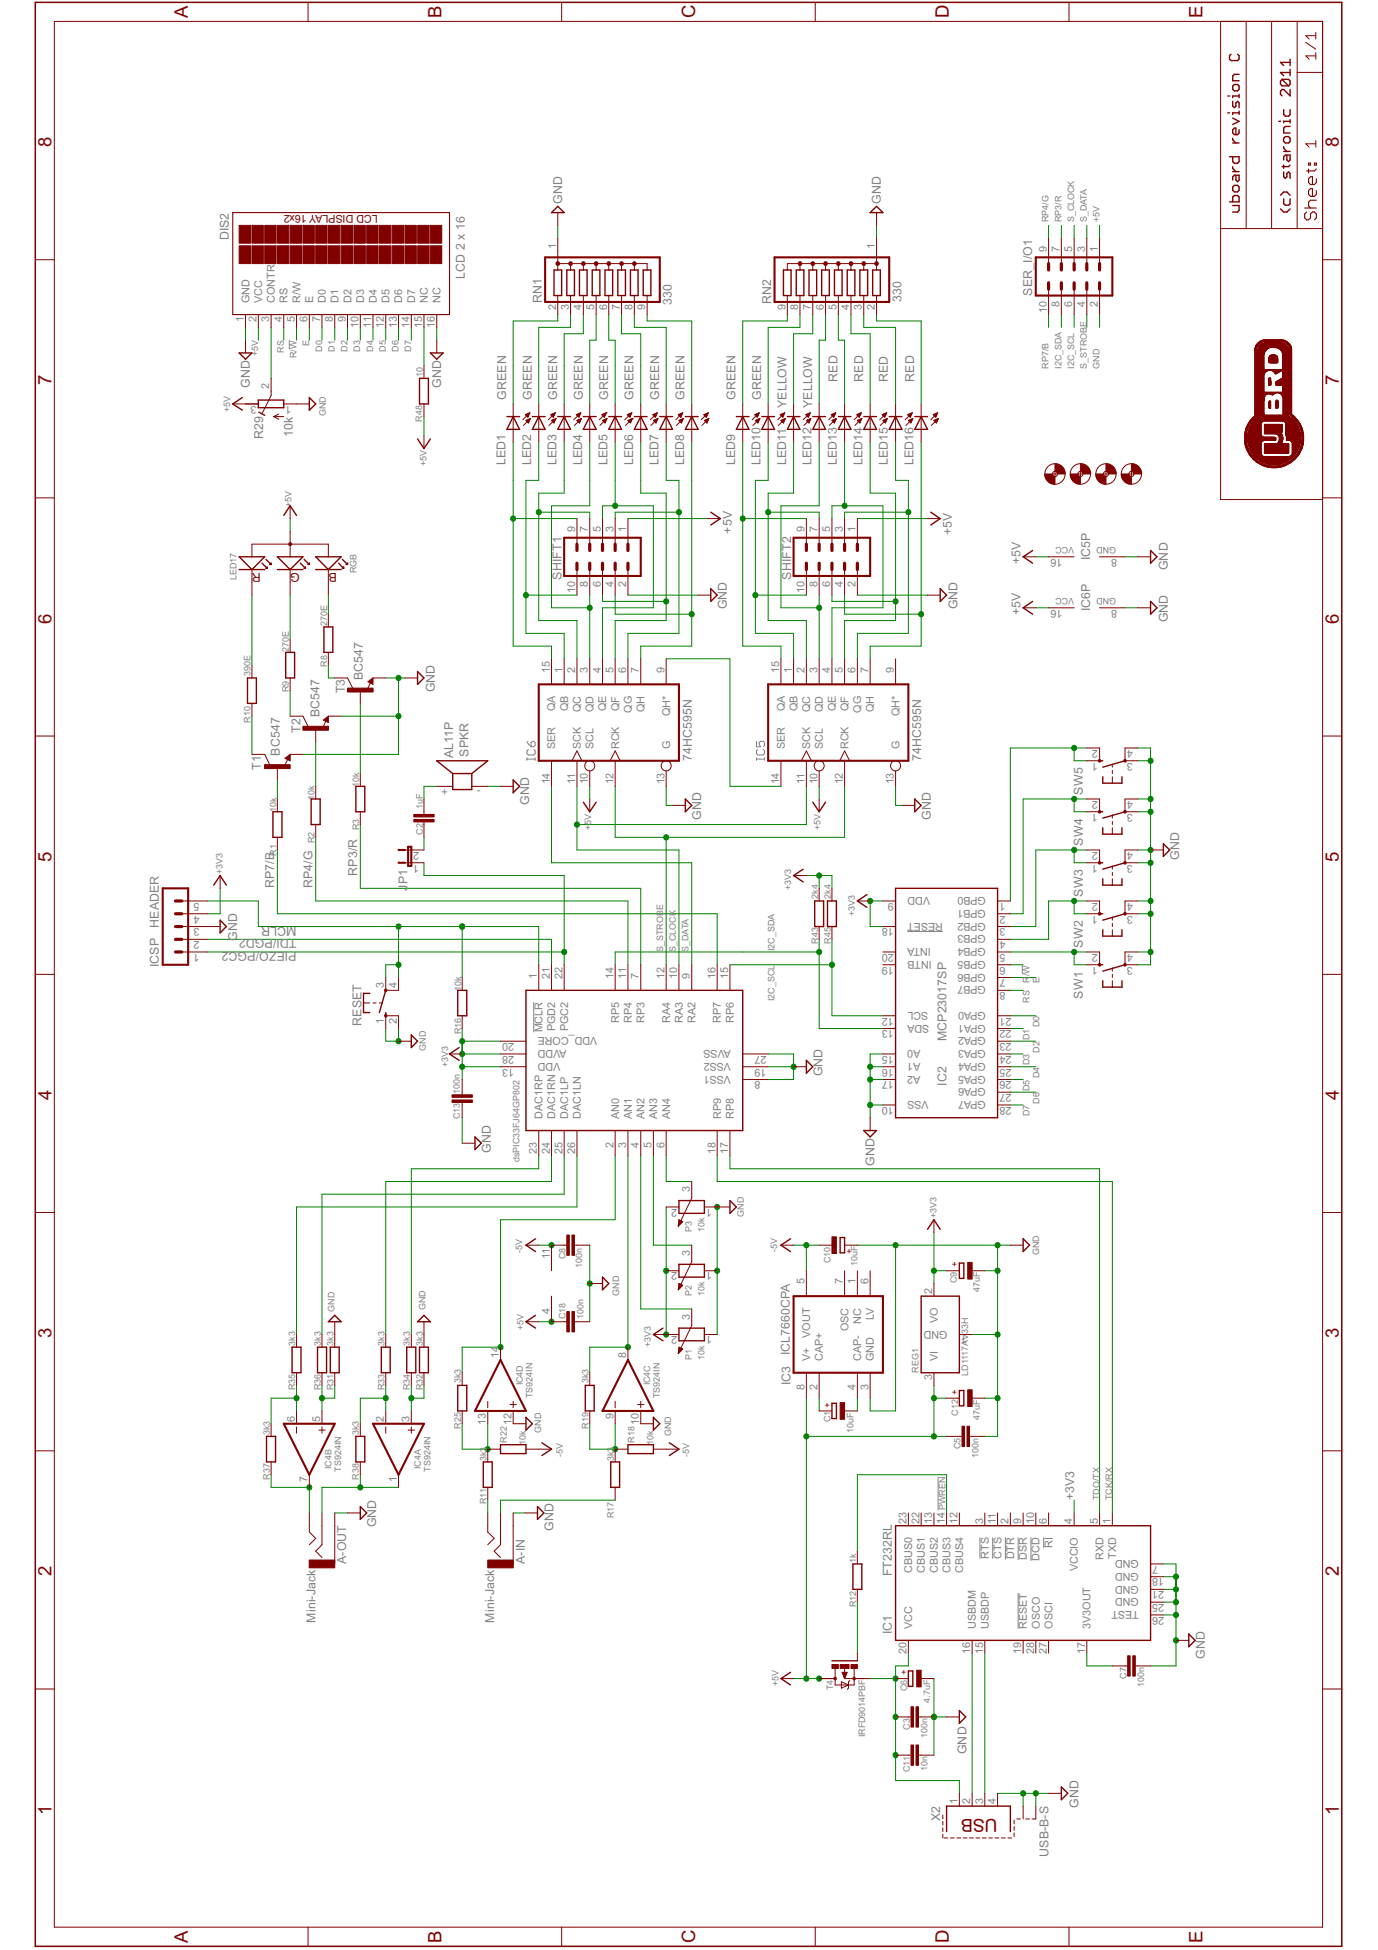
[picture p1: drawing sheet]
<svg xmlns="http://www.w3.org/2000/svg" width="210mm" height="297mm" viewBox="0 0 210 297" stroke-linecap="round" stroke-linejoin="round" font-family="sans-serif">
<defs><g id="words">
<g font-size="3.2" fill="#800000">
<text x="28.6" y="2.8" transform="rotate(-90 28.6 2.8)">A</text>
<text x="67.2" y="2.8" transform="rotate(-90 67.2 2.8)">B</text>
<text x="105.9" y="2.8" transform="rotate(-90 105.9 2.8)">C</text>
<text x="144.5" y="2.8" transform="rotate(-90 144.5 2.8)">D</text>
<text x="183.1" y="2.8" transform="rotate(-90 183.1 2.8)">E</text>
<text x="7.8" y="22.4" transform="rotate(-90 7.8 22.4)">8</text>
<text x="203.9" y="22.4" transform="rotate(-90 203.9 22.4)">8</text>
<text x="7.8" y="58.7" transform="rotate(-90 7.8 58.7)">7</text>
<text x="203.9" y="58.7" transform="rotate(-90 203.9 58.7)">7</text>
<text x="7.8" y="95" transform="rotate(-90 7.8 95)">6</text>
<text x="203.9" y="95" transform="rotate(-90 203.9 95)">6</text>
<text x="7.8" y="131.3" transform="rotate(-90 7.8 131.3)">5</text>
<text x="203.9" y="131.3" transform="rotate(-90 203.9 131.3)">5</text>
<text x="7.8" y="167.6" transform="rotate(-90 7.8 167.6)">4</text>
<text x="203.9" y="167.6" transform="rotate(-90 203.9 167.6)">4</text>
<text x="7.8" y="203.8" transform="rotate(-90 7.8 203.8)">3</text>
<text x="203.9" y="203.8" transform="rotate(-90 203.9 203.8)">3</text>
<text x="7.8" y="240.1" transform="rotate(-90 7.8 240.1)">2</text>
<text x="203.9" y="240.1" transform="rotate(-90 203.9 240.1)">2</text>
<text x="7.8" y="276.4" transform="rotate(-90 7.8 276.4)">1</text>
<text x="203.9" y="276.4" transform="rotate(-90 203.9 276.4)">1</text>
<text x="28.6" y="296" transform="rotate(-90 28.6 296)">A</text>
<text x="67.2" y="296" transform="rotate(-90 67.2 296)">B</text>
<text x="105.9" y="296" transform="rotate(-90 105.9 296)">C</text>
<text x="144.5" y="296" transform="rotate(-90 144.5 296)">D</text>
<text x="183.1" y="296" transform="rotate(-90 183.1 296)">E</text>
</g>
<text font-size="3" fill="#800000" x="152" y="277.1" transform="rotate(-180 152 277.1)">USB</text>
<g font-size="2.1" fill="#808080">
<text x="85.6" y="31.1" transform="rotate(-90 85.6 31.1)">GND</text>
<text x="134.2" y="31.1" transform="rotate(-90 134.2 31.1)">GND</text>
<text x="34.9" y="36.6" transform="rotate(-90 34.9 36.6)">DIS2</text>
<text x="70.8" y="42.4" transform="rotate(-90 70.8 42.4)">LCD 2 x 16</text>
<text x="82.5" y="46.2" transform="rotate(-90 82.5 46.2)">RN1</text>
<text x="102.3" y="46.4" transform="rotate(-90 102.3 46.4)">330</text>
<text x="117.5" y="46.4" transform="rotate(-90 117.5 46.4)">RN2</text>
<text x="137.3" y="46.1" transform="rotate(-90 137.3 46.1)">330</text>
<text x="157.2" y="45" transform="rotate(-90 157.2 45)">SER_I/O1</text>
<text x="38.1" y="59.1" transform="rotate(-90 38.1 59.1)">GND</text>
<text x="67.2" y="59.1" transform="rotate(-90 67.2 59.1)">GND</text>
<text x="127.6" y="58.2" transform="rotate(-90 127.6 58.2)">RED</text>
<text x="131.5" y="58.2" transform="rotate(-90 131.5 58.2)">RED</text>
<text x="135.3" y="58.2" transform="rotate(-90 135.3 58.2)">RED</text>
<text x="139.2" y="58.2" transform="rotate(-90 139.2 58.2)">RED</text>
<text x="77.1" y="60.9" transform="rotate(-90 77.1 60.9)">GREEN</text>
<text x="81" y="60.9" transform="rotate(-90 81 60.9)">GREEN</text>
<text x="84.9" y="60.9" transform="rotate(-90 84.9 60.9)">GREEN</text>
<text x="88.8" y="60.9" transform="rotate(-90 88.8 60.9)">GREEN</text>
<text x="92.6" y="60.9" transform="rotate(-90 92.6 60.9)">GREEN</text>
<text x="96.5" y="60.9" transform="rotate(-90 96.5 60.9)">GREEN</text>
<text x="100.4" y="60.9" transform="rotate(-90 100.4 60.9)">GREEN</text>
<text x="104.3" y="60.9" transform="rotate(-90 104.3 60.9)">GREEN</text>
<text x="112.1" y="60.9" transform="rotate(-90 112.1 60.9)">GREEN</text>
<text x="115.9" y="60.9" transform="rotate(-90 115.9 60.9)">GREEN</text>
<text x="119.8" y="62.1" transform="rotate(-90 119.8 62.1)">YELLOW</text>
<text x="123.7" y="62.1" transform="rotate(-90 123.7 62.1)">YELLOW</text>
<text x="40.1" y="66.8" transform="rotate(-90 40.1 66.8)">R29</text>
<text x="44.6" y="66.6" transform="rotate(-90 44.6 66.6)">10k</text>
<text x="77" y="70.8" transform="rotate(-90 77 70.8)">LED1</text>
<text x="80.9" y="70.8" transform="rotate(-90 80.9 70.8)">LED2</text>
<text x="84.8" y="70.8" transform="rotate(-90 84.8 70.8)">LED3</text>
<text x="88.7" y="70.8" transform="rotate(-90 88.7 70.8)">LED4</text>
<text x="92.5" y="70.8" transform="rotate(-90 92.5 70.8)">LED5</text>
<text x="96.4" y="70.8" transform="rotate(-90 96.4 70.8)">LED6</text>
<text x="100.3" y="70.8" transform="rotate(-90 100.3 70.8)">LED7</text>
<text x="104.2" y="70.8" transform="rotate(-90 104.2 70.8)">LED8</text>
<text x="112" y="70.8" transform="rotate(-90 112 70.8)">LED9</text>
<text x="115.8" y="70.8" transform="rotate(-90 115.8 70.8)">LED10</text>
<text x="119.7" y="70.8" transform="rotate(-90 119.7 70.8)">LED11</text>
<text x="123.6" y="70.8" transform="rotate(-90 123.6 70.8)">LED12</text>
<text x="127.5" y="70.8" transform="rotate(-90 127.5 70.8)">LED13</text>
<text x="131.4" y="70.8" transform="rotate(-90 131.4 70.8)">LED14</text>
<text x="135.3" y="70.8" transform="rotate(-90 135.3 70.8)">LED15</text>
<text x="139.1" y="70.8" transform="rotate(-90 139.1 70.8)">LED16</text>
<text x="111.5" y="81.3" transform="rotate(-90 111.5 81.3)">+5V</text>
<text x="145" y="81.5" transform="rotate(-90 145 81.5)">+5V</text>
<text x="85.6" y="88.3" transform="rotate(-90 85.6 88.3)">SHIFT1</text>
<text x="120.5" y="88.3" transform="rotate(-90 120.5 88.3)">SHIFT2</text>
<text x="155.5" y="86" transform="rotate(-90 155.5 86)">+5V</text>
<text x="166" y="85.3" transform="rotate(-90 166 85.3)">IC5P</text>
<text x="177.9" y="86.9" transform="rotate(-90 177.9 86.9)">GND</text>
<text x="110.7" y="92.8" transform="rotate(-90 110.7 92.8)">GND</text>
<text x="145.8" y="92.8" transform="rotate(-90 145.8 92.8)">GND</text>
<text x="155.5" y="93.8" transform="rotate(-90 155.5 93.8)">+5V</text>
<text x="166" y="93.1" transform="rotate(-90 166 93.1)">IC6P</text>
<text x="177.9" y="94.8" transform="rotate(-90 177.9 94.8)">GND</text>
<text x="52.5" y="105.6" transform="rotate(-90 52.5 105.6)">T3</text>
<text x="55.3" y="103.7" transform="rotate(-90 55.3 103.7)">BC547</text>
<text x="66.2" y="105.5" transform="rotate(-90 66.2 105.5)">GND</text>
<text x="45.8" y="111.6" transform="rotate(-90 45.8 111.6)">T2</text>
<text x="48.7" y="109.3" transform="rotate(-90 48.7 109.3)">BC547</text>
<text x="39.7" y="117.3" transform="rotate(-90 39.7 117.3)">T1</text>
<text x="42.6" y="115.1" transform="rotate(-90 42.6 115.1)">BC547</text>
<text x="69.1" y="115.5" transform="rotate(-90 69.1 115.5)">AL11P</text>
<text x="71.4" y="115.3" transform="rotate(-90 71.4 115.3)">SPKR</text>
<text x="105.4" y="115.9" transform="rotate(-90 105.4 115.9)">74HC595N</text>
<text x="140.3" y="115.9" transform="rotate(-90 140.3 115.9)">74HC595N</text>
<text x="80.6" y="122.6" transform="rotate(-90 80.6 122.6)">GND</text>
<text x="106.8" y="124.9" transform="rotate(-90 106.8 124.9)">GND</text>
<text x="141.8" y="124.9" transform="rotate(-90 141.8 124.9)">GND</text>
<text x="165" y="121.1" transform="rotate(-90 165 121.1)">SW5</text>
<text x="165" y="128.8" transform="rotate(-90 165 128.8)">SW4</text>
<text x="179.6" y="130.9" transform="rotate(-90 179.6 130.9)">GND</text>
<text x="41.8" y="135.3" transform="rotate(-90 41.8 135.3)">RP7/B</text>
<text x="47.6" y="135.3" transform="rotate(-90 47.6 135.3)">RP4/G</text>
<text x="54.4" y="133.4" transform="rotate(-90 54.4 133.4)">RP3/R</text>
<text x="62.1" y="135.7" transform="rotate(-90 62.1 135.7)">J</text>
<text x="62.1" y="134.7" transform="rotate(-90 62.1 134.7)">P1</text>
<text x="165" y="136.6" transform="rotate(-90 165 136.6)">SW3</text>
<text x="24.2" y="141.3" transform="rotate(-90 24.2 141.3)">HEADER</text>
<text x="36.1" y="143.3" transform="rotate(-90 36.1 143.3)">GND</text>
<text x="45.2" y="143.1" transform="rotate(-180 45.2 143.1)">TDI/PGD2</text>
<text x="45.2" y="141.1" transform="rotate(-180 45.2 141.1)">MCLR</text>
<text x="24.2" y="147.3" transform="rotate(-90 24.2 147.3)">ICSP</text>
<text x="45.2" y="145" transform="rotate(-180 45.2 145)">PIEZO/PGC2</text>
<text x="165" y="144.4" transform="rotate(-90 165 144.4)">SW2</text>
<text x="165" y="152.1" transform="rotate(-90 165 152.1)">SW1</text>
<text x="55.1" y="156.2" transform="rotate(-90 55.1 156.2)">RESET</text>
<text x="144.2" y="158.6" transform="rotate(-90 144.2 158.6)">MCP23017SP</text>
<text x="125.3" y="164" transform="rotate(-90 125.3 164)">GND</text>
<text x="144.2" y="165.4" transform="rotate(-90 144.2 165.4)">IC2</text>
<text x="74.8" y="175.6" transform="rotate(-90 74.8 175.6)">GND</text>
<text x="133.2" y="177.5" transform="rotate(-90 133.2 177.5)">GND</text>
<text x="120.3" y="206.5" transform="rotate(-90 120.3 206.5)">ICL7660CPA</text>
<text x="120.4" y="211" transform="rotate(-90 120.4 211)">IC3</text>
<text x="57.3" y="232.7" transform="rotate(-90 57.3 232.7)">GND</text>
<text x="84.3" y="233.2" transform="rotate(-90 84.3 233.2)">GND</text>
<text x="163.6" y="228.5" transform="rotate(-90 163.6 228.5)">+3V3</text>
<text x="52.7" y="238.2" transform="rotate(-90 52.7 238.2)">A-OUT</text>
<text x="79.9" y="238.2" transform="rotate(-90 79.9 238.2)">A-IN</text>
<text x="135.8" y="240.1" transform="rotate(-90 135.8 240.1)">FT232RL</text>
<text x="48.1" y="247.2" transform="rotate(-90 48.1 247.2)">Mini-Jack</text>
<text x="75.3" y="247.2" transform="rotate(-90 75.3 247.2)">Mini-Jack</text>
<text x="135.8" y="249" transform="rotate(-90 135.8 249)">IC1</text>
<text x="183.5" y="252.7" transform="rotate(-90 183.5 252.7)">GND</text>
<text x="147.2" y="267.2" transform="rotate(-90 147.2 267.2)">GND</text>
<text x="164.3" y="275.4" transform="rotate(-90 164.3 275.4)">GND</text>
<text x="143.2" y="277.4" transform="rotate(-90 143.2 277.4)">X2</text>
<text x="159.7" y="282.8" transform="rotate(-90 159.7 282.8)">USB-B-S</text>
</g>
<g font-size="2.1" fill="#800000">
<text x="39.7" y="87.4" transform="rotate(-180 39.7 87.4)">R</text>
<text x="45.7" y="87.4" transform="rotate(-180 45.7 87.4)">G</text>
<text x="51.3" y="87.4" transform="rotate(-180 51.3 87.4)">B</text>
</g>
<text font-size="1.8" fill="#800000" x="57.6" y="32.8" transform="rotate(-180 57.6 32.8)">LCD DISPLAY 16x2</text>
<g font-size="1.8" fill="#808080">
<text x="84.7" y="37.9" transform="rotate(-90 84.7 37.9)">1</text>
<text x="133.2" y="37.9" transform="rotate(-90 133.2 37.9)">1</text>
<text x="159.5" y="38.4" transform="rotate(-90 159.5 38.4)">9</text>
<text x="161.4" y="38.4" transform="rotate(-90 161.4 38.4)">7</text>
<text x="163.3" y="38.4" transform="rotate(-90 163.3 38.4)">5</text>
<text x="165.3" y="38.4" transform="rotate(-90 165.3 38.4)">3</text>
<text x="167.2" y="38.4" transform="rotate(-90 167.2 38.4)">1</text>
<text x="38" y="46.1" transform="rotate(-90 38 46.1)">GND</text>
<text x="39.9" y="46.1" transform="rotate(-90 39.9 46.1)">VCC</text>
<text x="41.9" y="46.1" transform="rotate(-90 41.9 46.1)">CONTR</text>
<text x="43.8" y="46.1" transform="rotate(-90 43.8 46.1)">RS</text>
<text x="45.8" y="46.1" transform="rotate(-90 45.8 46.1)">R/W</text>
<text x="47.7" y="46.1" transform="rotate(-90 47.7 46.1)">E</text>
<text x="49.6" y="46.1" transform="rotate(-90 49.6 46.1)">D0</text>
<text x="51.6" y="46.1" transform="rotate(-90 51.6 46.1)">D1</text>
<text x="53.5" y="46.1" transform="rotate(-90 53.5 46.1)">D2</text>
<text x="55.5" y="46.1" transform="rotate(-90 55.5 46.1)">D3</text>
<text x="57.4" y="46.1" transform="rotate(-90 57.4 46.1)">D4</text>
<text x="59.3" y="46.1" transform="rotate(-90 59.3 46.1)">D5</text>
<text x="61.3" y="46.1" transform="rotate(-90 61.3 46.1)">D6</text>
<text x="63.2" y="46.1" transform="rotate(-90 63.2 46.1)">D7</text>
<text x="65.2" y="46.1" transform="rotate(-90 65.2 46.1)">NC</text>
<text x="67.1" y="46.1" transform="rotate(-90 67.1 46.1)">NC</text>
<text x="84.7" y="47.2" transform="rotate(-90 84.7 47.2)">2</text>
<text x="86.6" y="47.2" transform="rotate(-90 86.6 47.2)">3</text>
<text x="88.6" y="47.2" transform="rotate(-90 88.6 47.2)">4</text>
<text x="90.5" y="47.2" transform="rotate(-90 90.5 47.2)">5</text>
<text x="92.5" y="47.2" transform="rotate(-90 92.5 47.2)">6</text>
<text x="94.4" y="47.2" transform="rotate(-90 94.4 47.2)">7</text>
<text x="96.4" y="47.2" transform="rotate(-90 96.4 47.2)">8</text>
<text x="98.3" y="47.2" transform="rotate(-90 98.3 47.2)">9</text>
<text x="119.7" y="47.2" transform="rotate(-90 119.7 47.2)">9</text>
<text x="121.6" y="47.2" transform="rotate(-90 121.6 47.2)">8</text>
<text x="123.5" y="47.2" transform="rotate(-90 123.5 47.2)">7</text>
<text x="125.5" y="47.2" transform="rotate(-90 125.5 47.2)">6</text>
<text x="127.4" y="47.2" transform="rotate(-90 127.4 47.2)">5</text>
<text x="129.4" y="47.2" transform="rotate(-90 129.4 47.2)">4</text>
<text x="131.3" y="47.2" transform="rotate(-90 131.3 47.2)">3</text>
<text x="133.2" y="47.2" transform="rotate(-90 133.2 47.2)">2</text>
<text x="159.5" y="47.7" transform="rotate(-90 159.5 47.7)">10</text>
<text x="161.4" y="46.7" transform="rotate(-90 161.4 46.7)">8</text>
<text x="163.3" y="46.7" transform="rotate(-90 163.3 46.7)">6</text>
<text x="165.3" y="46.7" transform="rotate(-90 165.3 46.7)">4</text>
<text x="167.2" y="46.7" transform="rotate(-90 167.2 46.7)">2</text>
<text x="37.1" y="49.1" transform="rotate(-90 37.1 49.1)">1</text>
<text x="39.1" y="49.1" transform="rotate(-90 39.1 49.1)">2</text>
<text x="41" y="49.1" transform="rotate(-90 41 49.1)">3</text>
<text x="43" y="49.1" transform="rotate(-90 43 49.1)">4</text>
<text x="44.9" y="49.1" transform="rotate(-90 44.9 49.1)">5</text>
<text x="46.8" y="49.1" transform="rotate(-90 46.8 49.1)">6</text>
<text x="48.8" y="49.1" transform="rotate(-90 48.8 49.1)">7</text>
<text x="50.7" y="49.1" transform="rotate(-90 50.7 49.1)">8</text>
<text x="52.7" y="49.1" transform="rotate(-90 52.7 49.1)">9</text>
<text x="54.6" y="50" transform="rotate(-90 54.6 50)">10</text>
<text x="56.5" y="49.9" transform="rotate(-90 56.5 49.9)">11</text>
<text x="58.5" y="50" transform="rotate(-90 58.5 50)">12</text>
<text x="60.4" y="50" transform="rotate(-90 60.4 50)">13</text>
<text x="62.4" y="50" transform="rotate(-90 62.4 50)">14</text>
<text x="64.3" y="50" transform="rotate(-90 64.3 50)">15</text>
<text x="66.3" y="50" transform="rotate(-90 66.3 50)">16</text>
<text x="41" y="59.3" transform="rotate(-90 41 59.3)">2</text>
<text x="39.1" y="61.8" transform="rotate(-180 39.1 61.8)">3</text>
<text x="44.4" y="61.8" transform="rotate(-180 44.4 61.8)">1</text>
<text x="87.6" y="81.1" transform="rotate(-90 87.6 81.1)">9</text>
<text x="89.6" y="81.1" transform="rotate(-90 89.6 81.1)">7</text>
<text x="91.5" y="81.1" transform="rotate(-90 91.5 81.1)">5</text>
<text x="93.4" y="81.1" transform="rotate(-90 93.4 81.1)">3</text>
<text x="95.4" y="81.1" transform="rotate(-90 95.4 81.1)">1</text>
<text x="122.6" y="81.1" transform="rotate(-90 122.6 81.1)">9</text>
<text x="124.5" y="81.1" transform="rotate(-90 124.5 81.1)">7</text>
<text x="126.4" y="81.1" transform="rotate(-90 126.4 81.1)">5</text>
<text x="128.4" y="81.1" transform="rotate(-90 128.4 81.1)">3</text>
<text x="130.3" y="81.1" transform="rotate(-90 130.3 81.1)">1</text>
<text x="89.6" y="89.5" transform="rotate(-90 89.6 89.5)">8</text>
<text x="91.5" y="89.5" transform="rotate(-90 91.5 89.5)">6</text>
<text x="93.4" y="89.5" transform="rotate(-90 93.4 89.5)">4</text>
<text x="95.4" y="89.5" transform="rotate(-90 95.4 89.5)">2</text>
<text x="124.5" y="89.5" transform="rotate(-90 124.5 89.5)">8</text>
<text x="126.4" y="89.5" transform="rotate(-90 126.4 89.5)">6</text>
<text x="128.4" y="89.5" transform="rotate(-90 128.4 89.5)">4</text>
<text x="130.3" y="89.5" transform="rotate(-90 130.3 89.5)">2</text>
<text x="161.8" y="85.1" transform="rotate(-180 161.8 85.1)">16</text>
<text x="170.2" y="85.1" transform="rotate(-180 170.2 85.1)">8</text>
<text x="87.6" y="90.4" transform="rotate(-90 87.6 90.4)">10</text>
<text x="122.6" y="90.4" transform="rotate(-90 122.6 90.4)">10</text>
<text x="161.8" y="92.9" transform="rotate(-180 161.8 92.9)">16</text>
<text x="170.2" y="92.9" transform="rotate(-180 170.2 92.9)">8</text>
<text x="83.7" y="102.5" transform="rotate(-90 83.7 102.5)">15</text>
<text x="85.7" y="102.5" transform="rotate(-90 85.7 102.5)">1</text>
<text x="87.6" y="102.5" transform="rotate(-90 87.6 102.5)">2</text>
<text x="89.6" y="102.5" transform="rotate(-90 89.6 102.5)">3</text>
<text x="91.5" y="102.5" transform="rotate(-90 91.5 102.5)">4</text>
<text x="93.4" y="102.5" transform="rotate(-90 93.4 102.5)">5</text>
<text x="95.4" y="102.5" transform="rotate(-90 95.4 102.5)">6</text>
<text x="97.3" y="102.5" transform="rotate(-90 97.3 102.5)">7</text>
<text x="101.2" y="102.5" transform="rotate(-90 101.2 102.5)">9</text>
<text x="118.7" y="102.5" transform="rotate(-90 118.7 102.5)">15</text>
<text x="120.6" y="102.5" transform="rotate(-90 120.6 102.5)">1</text>
<text x="122.6" y="102.5" transform="rotate(-90 122.6 102.5)">2</text>
<text x="124.5" y="102.5" transform="rotate(-90 124.5 102.5)">3</text>
<text x="126.4" y="102.5" transform="rotate(-90 126.4 102.5)">4</text>
<text x="128.4" y="102.5" transform="rotate(-90 128.4 102.5)">5</text>
<text x="130.3" y="102.5" transform="rotate(-90 130.3 102.5)">6</text>
<text x="132.3" y="102.5" transform="rotate(-90 132.3 102.5)">7</text>
<text x="136.2" y="102.5" transform="rotate(-90 136.2 102.5)">9</text>
<text x="84.6" y="108.4" transform="rotate(-90 84.6 108.4)">QA</text>
<text x="86.5" y="108.4" transform="rotate(-90 86.5 108.4)">QB</text>
<text x="88.5" y="108.5" transform="rotate(-90 88.5 108.5)">QC</text>
<text x="90.4" y="108.5" transform="rotate(-90 90.4 108.5)">QD</text>
<text x="92.4" y="108.4" transform="rotate(-90 92.4 108.4)">QE</text>
<text x="94.3" y="108.3" transform="rotate(-90 94.3 108.3)">QF</text>
<text x="96.2" y="108.6" transform="rotate(-90 96.2 108.6)">QG</text>
<text x="98.2" y="108.5" transform="rotate(-90 98.2 108.5)">QH</text>
<text x="102.1" y="109.1" transform="rotate(-90 102.1 109.1)">QH*</text>
<text x="119.5" y="108.4" transform="rotate(-90 119.5 108.4)">QA</text>
<text x="121.5" y="108.4" transform="rotate(-90 121.5 108.4)">QB</text>
<text x="123.4" y="108.5" transform="rotate(-90 123.4 108.5)">QC</text>
<text x="125.4" y="108.5" transform="rotate(-90 125.4 108.5)">QD</text>
<text x="127.3" y="108.4" transform="rotate(-90 127.3 108.4)">QE</text>
<text x="129.2" y="108.3" transform="rotate(-90 129.2 108.3)">QF</text>
<text x="131.2" y="108.6" transform="rotate(-90 131.2 108.6)">QG</text>
<text x="133.1" y="108.5" transform="rotate(-90 133.1 108.5)">QH</text>
<text x="137" y="109.1" transform="rotate(-90 137 109.1)">QH*</text>
<text x="83.7" y="119.5" transform="rotate(-90 83.7 119.5)">14</text>
<text x="84.6" y="114.1" transform="rotate(-90 84.6 114.1)">SER</text>
<text x="87.6" y="119.4" transform="rotate(-90 87.6 119.4)">11</text>
<text x="88.5" y="114.1" transform="rotate(-90 88.5 114.1)">SCK</text>
<text x="89.6" y="119.5" transform="rotate(-90 89.6 119.5)">10</text>
<text x="90.4" y="114.1" transform="rotate(-90 90.4 114.1)">SCL</text>
<text x="93.4" y="119.5" transform="rotate(-90 93.4 119.5)">12</text>
<text x="94.3" y="114.1" transform="rotate(-90 94.3 114.1)">RCK</text>
<text x="101.2" y="119.5" transform="rotate(-90 101.2 119.5)">13</text>
<text x="102.1" y="114.1" transform="rotate(-90 102.1 114.1)">G</text>
<text x="118.7" y="119.5" transform="rotate(-90 118.7 119.5)">14</text>
<text x="119.5" y="114.1" transform="rotate(-90 119.5 114.1)">SER</text>
<text x="122.6" y="119.4" transform="rotate(-90 122.6 119.4)">11</text>
<text x="123.4" y="114.1" transform="rotate(-90 123.4 114.1)">SCK</text>
<text x="124.5" y="119.5" transform="rotate(-90 124.5 119.5)">10</text>
<text x="125.4" y="114.1" transform="rotate(-90 125.4 114.1)">SCL</text>
<text x="128.4" y="119.5" transform="rotate(-90 128.4 119.5)">12</text>
<text x="129.2" y="114.1" transform="rotate(-90 129.2 114.1)">RCK</text>
<text x="136.2" y="119.5" transform="rotate(-90 136.2 119.5)">13</text>
<text x="137" y="114.1" transform="rotate(-90 137 114.1)">G</text>
<text x="167.2" y="116.2" transform="rotate(-180 167.2 116.2)">1</text>
<text x="167.2" y="114.2" transform="rotate(-180 167.2 114.2)">2</text>
<text x="172.6" y="116.2" transform="rotate(-180 172.6 116.2)">3</text>
<text x="172.6" y="114.2" transform="rotate(-180 172.6 114.2)">4</text>
<text x="68.2" y="120" transform="rotate(-180 68.2 120)">+</text>
<text x="73.2" y="120" transform="rotate(-180 73.2 120)">-</text>
<text x="167.2" y="123.9" transform="rotate(-180 167.2 123.9)">1</text>
<text x="167.2" y="122" transform="rotate(-180 167.2 122)">2</text>
<text x="172.6" y="123.9" transform="rotate(-180 172.6 123.9)">3</text>
<text x="172.6" y="122" transform="rotate(-180 172.6 122)">4</text>
<text x="63.8" y="131.7" transform="rotate(-180 63.8 131.7)">1</text>
<text x="63.8" y="129.8" transform="rotate(-180 63.8 129.8)">2</text>
<text x="167.2" y="131.7" transform="rotate(-180 167.2 131.7)">1</text>
<text x="167.2" y="129.8" transform="rotate(-180 167.2 129.8)">2</text>
<text x="172.6" y="131.7" transform="rotate(-180 172.6 131.7)">3</text>
<text x="172.6" y="129.8" transform="rotate(-180 172.6 129.8)">4</text>
<text x="30.4" y="137.5" transform="rotate(-180 30.4 137.5)">5</text>
<text x="136.2" y="137.5" transform="rotate(-180 136.2 137.5)">9</text>
<text x="141.7" y="136.7" transform="rotate(-180 141.7 136.7)">VDD</text>
<text x="150.2" y="136.7" transform="rotate(-180 150.2 136.7)">GPB0</text>
<text x="153.1" y="137.5" transform="rotate(-180 153.1 137.5)">1</text>
<text x="167.2" y="137.5" transform="rotate(-180 167.2 137.5)">2</text>
<text x="172.6" y="137.5" transform="rotate(-180 172.6 137.5)">4</text>
<text x="30.4" y="143.3" transform="rotate(-180 30.4 143.3)">2</text>
<text x="30.4" y="141.4" transform="rotate(-180 30.4 141.4)">3</text>
<text x="30.4" y="139.5" transform="rotate(-180 30.4 139.5)">4</text>
<text x="136.2" y="141.4" transform="rotate(-180 136.2 141.4)">18</text>
<text x="143.6" y="140.6" transform="rotate(-180 143.6 140.6)">RESET</text>
<text x="150.2" y="138.6" transform="rotate(-180 150.2 138.6)">GPB1</text>
<text x="150.2" y="140.6" transform="rotate(-180 150.2 140.6)">GPB2</text>
<text x="150.2" y="142.5" transform="rotate(-180 150.2 142.5)">GPB3</text>
<text x="153.1" y="139.5" transform="rotate(-180 153.1 139.5)">2</text>
<text x="153.1" y="141.4" transform="rotate(-180 153.1 141.4)">3</text>
<text x="153.1" y="143.3" transform="rotate(-180 153.1 143.3)">4</text>
<text x="167.2" y="139.5" transform="rotate(-180 167.2 139.5)">1</text>
<text x="172.6" y="139.5" transform="rotate(-180 172.6 139.5)">3</text>
<text x="30.4" y="145.3" transform="rotate(-180 30.4 145.3)">1</text>
<text x="81.8" y="149.1" transform="rotate(-90 81.8 149.1)">1</text>
<text x="83.7" y="149.1" transform="rotate(-90 83.7 149.1)">21</text>
<text x="85.7" y="149.1" transform="rotate(-90 85.7 149.1)">22</text>
<text x="93.4" y="149.1" transform="rotate(-90 93.4 149.1)">14</text>
<text x="95.4" y="149.1" transform="rotate(-90 95.4 149.1)">11</text>
<text x="97.3" y="149.1" transform="rotate(-90 97.3 149.1)">7</text>
<text x="101.2" y="149.1" transform="rotate(-90 101.2 149.1)">12</text>
<text x="103.1" y="149.1" transform="rotate(-90 103.1 149.1)">10</text>
<text x="105.1" y="149.1" transform="rotate(-90 105.1 149.1)">9</text>
<text x="109" y="149.1" transform="rotate(-90 109 149.1)">16</text>
<text x="110.9" y="149.1" transform="rotate(-90 110.9 149.1)">15</text>
<text x="136.2" y="145.3" transform="rotate(-180 136.2 145.3)">20</text>
<text x="136.2" y="147.2" transform="rotate(-180 136.2 147.2)">19</text>
<text x="141.8" y="144.4" transform="rotate(-180 141.8 144.4)">INTA</text>
<text x="141.9" y="146.4" transform="rotate(-180 141.9 146.4)">INTB</text>
<text x="150.2" y="144.4" transform="rotate(-180 150.2 144.4)">GPB4</text>
<text x="150.2" y="146.4" transform="rotate(-180 150.2 146.4)">GPB5</text>
<text x="150.2" y="148.3" transform="rotate(-180 150.2 148.3)">GPB6</text>
<text x="153.1" y="145.3" transform="rotate(-180 153.1 145.3)">5</text>
<text x="153.1" y="147.2" transform="rotate(-180 153.1 147.2)">6</text>
<text x="153.1" y="149.2" transform="rotate(-180 153.1 149.2)">7</text>
<text x="167.2" y="147.2" transform="rotate(-180 167.2 147.2)">1</text>
<text x="167.2" y="145.3" transform="rotate(-180 167.2 145.3)">2</text>
<text x="172.6" y="147.2" transform="rotate(-180 172.6 147.2)">3</text>
<text x="172.6" y="145.3" transform="rotate(-180 172.6 145.3)">4</text>
<text x="58.5" y="155.9" transform="rotate(-90 58.5 155.9)">1</text>
<text x="58.5" y="150.6" transform="rotate(-90 58.5 150.6)">3</text>
<text x="60.4" y="155.9" transform="rotate(-90 60.4 155.9)">2</text>
<text x="60.4" y="150.6" transform="rotate(-90 60.4 150.6)">4</text>
<text x="94.3" y="155.8" transform="rotate(-90 94.3 155.8)">RP5</text>
<text x="96.2" y="155.8" transform="rotate(-90 96.2 155.8)">RP4</text>
<text x="98.2" y="155.8" transform="rotate(-90 98.2 155.8)">RP3</text>
<text x="102.1" y="155.8" transform="rotate(-90 102.1 155.8)">RA4</text>
<text x="104" y="155.8" transform="rotate(-90 104 155.8)">RA3</text>
<text x="105.9" y="155.8" transform="rotate(-90 105.9 155.8)">RA2</text>
<text x="109.8" y="155.8" transform="rotate(-90 109.8 155.8)">RP7</text>
<text x="111.8" y="155.8" transform="rotate(-90 111.8 155.8)">RP6</text>
<text x="136.2" y="155" transform="rotate(-180 136.2 155)">12</text>
<text x="141.4" y="154.1" transform="rotate(-180 141.4 154.1)">SCL</text>
<text x="150.2" y="150.3" transform="rotate(-180 150.2 150.3)">GPB7</text>
<text x="150.2" y="154.1" transform="rotate(-180 150.2 154.1)">GPA0</text>
<text x="153.1" y="151.1" transform="rotate(-180 153.1 151.1)">8</text>
<text x="154.1" y="155" transform="rotate(-180 154.1 155)">21</text>
<text x="78.3" y="158.9" transform="rotate(-180 78.3 158.9)">20</text>
<text x="78.3" y="160.8" transform="rotate(-180 78.3 160.8)">28</text>
<text x="82.6" y="157.2" transform="rotate(-90 82.6 157.2)">MCLR</text>
<text x="84.6" y="157.1" transform="rotate(-90 84.6 157.1)">PGD2</text>
<text x="85.4" y="161.9" transform="rotate(-180 85.4 161.9)">VDD</text>
<text x="86.3" y="160" transform="rotate(-180 86.3 160)">AVDD</text>
<text x="86.5" y="157.1" transform="rotate(-90 86.5 157.1)">PGC2</text>
<text x="91" y="158" transform="rotate(-180 91 158)">VDD_CORE</text>
<text x="111.3" y="161.9" transform="rotate(-180 111.3 161.9)">VSS2</text>
<text x="111.3" y="160" transform="rotate(-180 111.3 160)">AVSS</text>
<text x="116.7" y="160.8" transform="rotate(-180 116.7 160.8)">27</text>
<text x="136.2" y="156.9" transform="rotate(-180 136.2 156.9)">13</text>
<text x="136.2" y="160.8" transform="rotate(-180 136.2 160.8)">15</text>
<text x="140.2" y="160" transform="rotate(-180 140.2 160)">A0</text>
<text x="140.2" y="161.9" transform="rotate(-180 140.2 161.9)">A1</text>
<text x="141.6" y="156.1" transform="rotate(-180 141.6 156.1)">SDA</text>
<text x="150.2" y="156.1" transform="rotate(-180 150.2 156.1)">GPA1</text>
<text x="150.2" y="158" transform="rotate(-180 150.2 158)">GPA2</text>
<text x="150.2" y="160" transform="rotate(-180 150.2 160)">GPA3</text>
<text x="150.2" y="161.9" transform="rotate(-180 150.2 161.9)">GPA4</text>
<text x="154.1" y="156.9" transform="rotate(-180 154.1 156.9)">22</text>
<text x="154.1" y="158.9" transform="rotate(-180 154.1 158.9)">23</text>
<text x="154.1" y="160.8" transform="rotate(-180 154.1 160.8)">24</text>
<text x="78.3" y="162.8" transform="rotate(-180 78.3 162.8)">13</text>
<text x="111.3" y="163.9" transform="rotate(-180 111.3 163.9)">VSS1</text>
<text x="115.8" y="164.7" transform="rotate(-180 115.8 164.7)">8</text>
<text x="116.7" y="162.8" transform="rotate(-180 116.7 162.8)">19</text>
<text x="136.2" y="162.8" transform="rotate(-180 136.2 162.8)">16</text>
<text x="136.2" y="164.7" transform="rotate(-180 136.2 164.7)">17</text>
<text x="140.2" y="163.9" transform="rotate(-180 140.2 163.9)">A2</text>
<text x="141.5" y="167.7" transform="rotate(-180 141.5 167.7)">VSS</text>
<text x="150.2" y="163.9" transform="rotate(-180 150.2 163.9)">GPA5</text>
<text x="150.2" y="165.8" transform="rotate(-180 150.2 165.8)">GPA6</text>
<text x="150.2" y="167.7" transform="rotate(-180 150.2 167.7)">GPA7</text>
<text x="154.1" y="162.8" transform="rotate(-180 154.1 162.8)">25</text>
<text x="154.1" y="164.7" transform="rotate(-180 154.1 164.7)">26</text>
<text x="154.1" y="166.7" transform="rotate(-180 154.1 166.7)">27</text>
<text x="82.6" y="170.4" transform="rotate(-90 82.6 170.4)">DAC1RP</text>
<text x="84.6" y="170.4" transform="rotate(-90 84.6 170.4)">DAC1RN</text>
<text x="86.5" y="170.4" transform="rotate(-90 86.5 170.4)">DAC1LP</text>
<text x="88.5" y="170.4" transform="rotate(-90 88.5 170.4)">DAC1LN</text>
<text x="94.3" y="170.4" transform="rotate(-90 94.3 170.4)">AN0</text>
<text x="96.2" y="170.4" transform="rotate(-90 96.2 170.4)">AN1</text>
<text x="98.2" y="170.4" transform="rotate(-90 98.2 170.4)">AN2</text>
<text x="100.1" y="170.4" transform="rotate(-90 100.1 170.4)">AN3</text>
<text x="102.1" y="170.4" transform="rotate(-90 102.1 170.4)">AN4</text>
<text x="109.8" y="170.4" transform="rotate(-90 109.8 170.4)">RP9</text>
<text x="111.8" y="170.4" transform="rotate(-90 111.8 170.4)">RP8</text>
<text x="136.2" y="168.6" transform="rotate(-180 136.2 168.6)">10</text>
<text x="154.1" y="168.6" transform="rotate(-180 154.1 168.6)">28</text>
<text x="81.8" y="175.8" transform="rotate(-90 81.8 175.8)">23</text>
<text x="83.7" y="175.8" transform="rotate(-90 83.7 175.8)">24</text>
<text x="85.7" y="175.8" transform="rotate(-90 85.7 175.8)">25</text>
<text x="87.6" y="175.8" transform="rotate(-90 87.6 175.8)">26</text>
<text x="93.4" y="174.9" transform="rotate(-90 93.4 174.9)">2</text>
<text x="95.4" y="174.9" transform="rotate(-90 95.4 174.9)">3</text>
<text x="97.3" y="174.9" transform="rotate(-90 97.3 174.9)">4</text>
<text x="99.3" y="174.9" transform="rotate(-90 99.3 174.9)">5</text>
<text x="101.2" y="174.9" transform="rotate(-90 101.2 174.9)">6</text>
<text x="109" y="175.8" transform="rotate(-90 109 175.8)">18</text>
<text x="110.9" y="175.8" transform="rotate(-90 110.9 175.8)">17</text>
<text x="103.1" y="184.1" transform="rotate(-180 103.1 184.1)">2</text>
<text x="105.1" y="181.6" transform="rotate(-90 105.1 181.6)">3</text>
<text x="108.5" y="184.1" transform="rotate(-180 108.5 184.1)">1</text>
<text x="83.7" y="191.8" transform="rotate(-90 83.7 191.8)">11</text>
<text x="105.1" y="191.4" transform="rotate(-90 105.1 191.4)">3</text>
<text x="103.1" y="193.8" transform="rotate(-180 103.1 193.8)">2</text>
<text x="108.5" y="193.8" transform="rotate(-180 108.5 193.8)">1</text>
<text x="122.6" y="195.7" transform="rotate(-90 122.6 195.7)">5</text>
<text x="128.4" y="195.7" transform="rotate(-90 128.4 195.7)">7</text>
<text x="130.3" y="195.7" transform="rotate(-90 130.3 195.7)">1</text>
<text x="132.3" y="195.7" transform="rotate(-90 132.3 195.7)">6</text>
<text x="142" y="197.2" transform="rotate(-90 142 197.2)">2</text>
<text x="83.7" y="200.1" transform="rotate(-90 83.7 200.1)">4</text>
<text x="103.1" y="203.5" transform="rotate(-180 103.1 203.5)">2</text>
<text x="105.1" y="201.1" transform="rotate(-90 105.1 201.1)">3</text>
<text x="108.5" y="203.5" transform="rotate(-180 108.5 203.5)">1</text>
<text x="123.4" y="203.8" transform="rotate(-90 123.4 203.8)">VOUT</text>
<text x="129.2" y="202.8" transform="rotate(-90 129.2 202.8)">OSC</text>
<text x="131.2" y="201.6" transform="rotate(-90 131.2 201.6)">NC</text>
<text x="133.1" y="201.1" transform="rotate(-90 133.1 201.1)">LV</text>
<text x="142.8" y="201.6" transform="rotate(-90 142.8 201.6)">VO</text>
<text x="144.3" y="202.7" transform="rotate(-180 144.3 202.7)">GND</text>
<text x="147.3" y="203.5" transform="rotate(-180 147.3 203.5)">1</text>
<text x="76" y="206.9" transform="rotate(-90 76 206.9)">14</text>
<text x="95.4" y="206.9" transform="rotate(-90 95.4 206.9)">8</text>
<text x="123.4" y="207.3" transform="rotate(-90 123.4 207.3)">V+</text>
<text x="125.4" y="207.3" transform="rotate(-90 125.4 207.3)">CAP+</text>
<text x="131.2" y="207.3" transform="rotate(-90 131.2 207.3)">CAP-</text>
<text x="133.1" y="207.3" transform="rotate(-90 133.1 207.3)">GND</text>
<text x="142.8" y="207.3" transform="rotate(-90 142.8 207.3)">VI</text>
<text x="122.6" y="211.8" transform="rotate(-90 122.6 211.8)">8</text>
<text x="124.5" y="211.8" transform="rotate(-90 124.5 211.8)">2</text>
<text x="130.3" y="211.8" transform="rotate(-90 130.3 211.8)">4</text>
<text x="132.3" y="211.8" transform="rotate(-90 132.3 211.8)">3</text>
<text x="142" y="210.3" transform="rotate(-90 142 210.3)">3</text>
<text x="44.9" y="216.6" transform="rotate(-90 44.9 216.6)">6</text>
<text x="48.8" y="216.6" transform="rotate(-90 48.8 216.6)">5</text>
<text x="58.5" y="216.6" transform="rotate(-90 58.5 216.6)">2</text>
<text x="62.4" y="216.6" transform="rotate(-90 62.4 216.6)">3</text>
<text x="74" y="217" transform="rotate(-90 74 217)">13</text>
<text x="77.9" y="217" transform="rotate(-90 77.9 217)">12</text>
<text x="93.4" y="216.1" transform="rotate(-90 93.4 216.1)">9</text>
<text x="97.3" y="217" transform="rotate(-90 97.3 217)">10</text>
<text x="46.8" y="225.8" transform="rotate(-90 46.8 225.8)">7</text>
<text x="60.4" y="225.8" transform="rotate(-90 60.4 225.8)">1</text>
<text x="138.1" y="232.1" transform="rotate(-90 138.1 232.1)">23</text>
<text x="140" y="232.1" transform="rotate(-90 140 232.1)">22</text>
<text x="142" y="232.1" transform="rotate(-90 142 232.1)">13</text>
<text x="143.9" y="232.1" transform="rotate(-90 143.9 232.1)">14</text>
<text x="145.9" y="232.1" transform="rotate(-90 145.9 232.1)">12</text>
<text x="149.7" y="232.1" transform="rotate(-90 149.7 232.1)">3</text>
<text x="151.7" y="232.1" transform="rotate(-90 151.7 232.1)">11</text>
<text x="153.6" y="232.1" transform="rotate(-90 153.6 232.1)">2</text>
<text x="155.6" y="232.1" transform="rotate(-90 155.6 232.1)">9</text>
<text x="157.5" y="232.1" transform="rotate(-90 157.5 232.1)">10</text>
<text x="159.5" y="232.1" transform="rotate(-90 159.5 232.1)">6</text>
<text x="163.3" y="232.1" transform="rotate(-90 163.3 232.1)">4</text>
<text x="167.2" y="232.1" transform="rotate(-90 167.2 232.1)">5</text>
<text x="169.2" y="232.1" transform="rotate(-90 169.2 232.1)">1</text>
<text x="138.9" y="239.6" transform="rotate(-90 138.9 239.6)">CBUS0</text>
<text x="140.9" y="239.6" transform="rotate(-90 140.9 239.6)">CBUS1</text>
<text x="142.8" y="239.6" transform="rotate(-90 142.8 239.6)">CBUS2</text>
<text x="144.8" y="239.6" transform="rotate(-90 144.8 239.6)">CBUS3</text>
<text x="146.7" y="239.6" transform="rotate(-90 146.7 239.6)">CBUS4</text>
<text x="150.6" y="237.4" transform="rotate(-90 150.6 237.4)">RTS</text>
<text x="152.5" y="237.4" transform="rotate(-90 152.5 237.4)">CTS</text>
<text x="154.5" y="237.6" transform="rotate(-90 154.5 237.6)">DTR</text>
<text x="156.4" y="237.6" transform="rotate(-90 156.4 237.6)">DSR</text>
<text x="158.4" y="237.7" transform="rotate(-90 158.4 237.7)">DCD</text>
<text x="160.3" y="235.8" transform="rotate(-90 160.3 235.8)">RI</text>
<text x="164.2" y="239.4" transform="rotate(-90 164.2 239.4)">VCCIO</text>
<text x="168.1" y="237.6" transform="rotate(-90 168.1 237.6)">RXD</text>
<text x="170" y="237.4" transform="rotate(-90 170 237.4)">TXD</text>
<text x="173.5" y="237.6" transform="rotate(-180 173.5 237.6)">GND</text>
<text x="173.5" y="239.6" transform="rotate(-180 173.5 239.6)">GND</text>
<text x="176.4" y="238.5" transform="rotate(-180 176.4 238.5)">7</text>
<text x="173.5" y="243.5" transform="rotate(-180 173.5 243.5)">GND</text>
<text x="173.5" y="245.4" transform="rotate(-180 173.5 245.4)">TEST</text>
<text x="173.5" y="241.5" transform="rotate(-180 173.5 241.5)">GND</text>
<text x="177.4" y="244.3" transform="rotate(-180 177.4 244.3)">25</text>
<text x="177.4" y="240.4" transform="rotate(-180 177.4 240.4)">18</text>
<text x="177.4" y="242.4" transform="rotate(-180 177.4 242.4)">21</text>
<text x="138.1" y="252" transform="rotate(-90 138.1 252)">20</text>
<text x="139" y="248.1" transform="rotate(-90 139 248.1)">VCC</text>
<text x="147.8" y="252" transform="rotate(-90 147.8 252)">16</text>
<text x="148.7" y="248.1" transform="rotate(-90 148.7 248.1)">USBDM</text>
<text x="149.7" y="252" transform="rotate(-90 149.7 252)">15</text>
<text x="150.6" y="248.1" transform="rotate(-90 150.6 248.1)">USBDP</text>
<text x="155.6" y="252" transform="rotate(-90 155.6 252)">19</text>
<text x="156.4" y="248.1" transform="rotate(-90 156.4 248.1)">RESET</text>
<text x="157.5" y="252" transform="rotate(-90 157.5 252)">28</text>
<text x="158.4" y="248.1" transform="rotate(-90 158.4 248.1)">OSCO</text>
<text x="159.5" y="252" transform="rotate(-90 159.5 252)">27</text>
<text x="160.3" y="248.1" transform="rotate(-90 160.3 248.1)">OSCI</text>
<text x="165.3" y="252" transform="rotate(-90 165.3 252)">17</text>
<text x="166.1" y="248.1" transform="rotate(-90 166.1 248.1)">3V3OUT</text>
<text x="177.4" y="246.3" transform="rotate(-180 177.4 246.3)">26</text>
<text x="145.9" y="274.8" transform="rotate(-90 145.9 274.8)">1</text>
<text x="147.8" y="274.8" transform="rotate(-90 147.8 274.8)">2</text>
<text x="149.7" y="274.8" transform="rotate(-90 149.7 274.8)">3</text>
<text x="151.7" y="274.8" transform="rotate(-90 151.7 274.8)">4</text>
</g>
<g font-size="1.5" fill="#808080">
<text x="159.7" y="33.9" transform="rotate(-90 159.7 33.9)">RP4/G</text>
<text x="161.7" y="33.9" transform="rotate(-90 161.7 33.9)">RP3/R</text>
<text x="163.6" y="33.9" transform="rotate(-90 163.6 33.9)">S_CLOCK</text>
<text x="165.6" y="33.9" transform="rotate(-90 165.6 33.9)">S_DATA</text>
<text x="167.5" y="33.9" transform="rotate(-90 167.5 33.9)">+5V</text>
<text x="43.2" y="53.7" transform="rotate(-90 43.2 53.7)">RS</text>
<text x="47.1" y="52.7" transform="rotate(-90 47.1 52.7)">E</text>
<text x="49.1" y="53.5" transform="rotate(-90 49.1 53.5)">D0</text>
<text x="51" y="53.5" transform="rotate(-90 51 53.5)">D1</text>
<text x="52.9" y="53.5" transform="rotate(-90 52.9 53.5)">D2</text>
<text x="54.9" y="53.5" transform="rotate(-90 54.9 53.5)">D3</text>
<text x="56.8" y="53.5" transform="rotate(-90 56.8 53.5)">D4</text>
<text x="58.8" y="53.5" transform="rotate(-90 58.8 53.5)">D5</text>
<text x="60.7" y="53.5" transform="rotate(-90 60.7 53.5)">D6</text>
<text x="62.6" y="53.5" transform="rotate(-90 62.6 53.5)">D7</text>
<text x="39.3" y="54.3" transform="rotate(-90 39.3 54.3)">+5V</text>
<text x="45.2" y="54.5" transform="rotate(-90 45.2 54.5)">R/W</text>
<text x="64.4" y="57.4" transform="rotate(-90 64.4 57.4)">10</text>
<text x="159.7" y="56.2" transform="rotate(-90 159.7 56.2)">RP7/B</text>
<text x="161.7" y="56.2" transform="rotate(-90 161.7 56.2)">I2C_SDA</text>
<text x="163.6" y="56.2" transform="rotate(-90 163.6 56.2)">I2C_SCL</text>
<text x="165.6" y="56.2" transform="rotate(-90 165.6 56.2)">S_STROBE</text>
<text x="167.5" y="56.2" transform="rotate(-90 167.5 56.2)">GND</text>
<text x="35.1" y="62.8" transform="rotate(-90 35.1 62.8)">+5V</text>
<text x="49.6" y="63.4" transform="rotate(-90 49.6 63.4)">GND</text>
<text x="64.3" y="64.2" transform="rotate(-90 64.3 64.2)">R48</text>
<text x="65" y="71" transform="rotate(-90 65 71)">+5V</text>
<text x="44.4" y="77.2" transform="rotate(-90 44.4 77.2)">+5V</text>
<text x="163.6" y="83.4" transform="rotate(-180 163.6 83.4)">VCC</text>
<text x="170" y="83.4" transform="rotate(-180 170 83.4)">GND</text>
<text x="36" y="88.4" transform="rotate(-90 36 88.4)">LED17</text>
<text x="54.3" y="87.3" transform="rotate(-90 54.3 87.3)">RGB</text>
<text x="49.8" y="95.4" transform="rotate(-90 49.8 95.4)">270E</text>
<text x="163.6" y="91.1" transform="rotate(-180 163.6 91.1)">VCC</text>
<text x="170" y="91.1" transform="rotate(-180 170 91.1)">GND</text>
<text x="44" y="99.3" transform="rotate(-90 44 99.3)">270E</text>
<text x="49.8" y="101.5" transform="rotate(-90 49.8 101.5)">R8</text>
<text x="38.2" y="103" transform="rotate(-90 38.2 103)">390E</text>
<text x="44" y="105.4" transform="rotate(-90 44 105.4)">R9</text>
<text x="38.2" y="110.1" transform="rotate(-90 38.2 110.1)">R10</text>
<text x="54.7" y="119.9" transform="rotate(-90 54.7 119.9)">10k</text>
<text x="42.1" y="123.7" transform="rotate(-90 42.1 123.7)">10k</text>
<text x="47.9" y="121.8" transform="rotate(-90 47.9 121.8)">10k</text>
<text x="64.4" y="123.3" transform="rotate(-90 64.4 123.3)">1uF</text>
<text x="42.1" y="130.4" transform="rotate(-90 42.1 130.4)">R1</text>
<text x="47.9" y="128.4" transform="rotate(-90 47.9 128.4)">R2</text>
<text x="54.7" y="126.5" transform="rotate(-90 54.7 126.5)">R3</text>
<text x="64.4" y="127.1" transform="rotate(-90 64.4 127.1)">C2</text>
<text x="90" y="126.5" transform="rotate(-90 90 126.5)">+5V</text>
<text x="125" y="126.5" transform="rotate(-90 125 126.5)">+5V</text>
<text x="33.9" y="133.2" transform="rotate(-90 33.9 133.2)">+3V3</text>
<text x="120.5" y="135.6" transform="rotate(-90 120.5 135.6)">+3V3</text>
<text x="124.6" y="137" transform="rotate(-90 124.6 137)">2k4</text>
<text x="126.6" y="137" transform="rotate(-90 126.6 137)">2k4</text>
<text x="124.6" y="143.8" transform="rotate(-90 124.6 143.8)">R43</text>
<text x="126.6" y="143.8" transform="rotate(-90 126.6 143.8)">R45</text>
<text x="130.2" y="139.5" transform="rotate(-90 130.2 139.5)">+3V3</text>
<text x="101" y="145" transform="rotate(-90 101 145)">S_STROBE</text>
<text x="102.9" y="145" transform="rotate(-90 102.9 145)">S_CLOCK</text>
<text x="104.9" y="145" transform="rotate(-90 104.9 145)">S_DATA</text>
<text x="118" y="144.9" transform="rotate(-90 118 144.9)">I2C_SDA</text>
<text x="156.8" y="149.7" transform="rotate(-90 156.8 149.7)">R</text>
<text x="156.8" y="148.7" transform="rotate(-90 156.8 148.7)">/W</text>
<text x="158.3" y="149.8" transform="rotate(-90 158.3 149.8)">E</text>
<text x="70.3" y="150.9" transform="rotate(-90 70.3 150.9)">10k</text>
<text x="118" y="152.5" transform="rotate(-90 118 152.5)">I2C_SCL</text>
<text x="156.8" y="152.7" transform="rotate(-90 156.8 152.7)">RS</text>
<text x="64.9" y="160.1" transform="rotate(-90 64.9 160.1)">GND</text>
<text x="70.3" y="157.5" transform="rotate(-90 70.3 157.5)">R16</text>
<text x="156.8" y="158.4" transform="rotate(-90 156.8 158.4)">D1</text>
<text x="158.3" y="160.3" transform="rotate(-90 158.3 160.3)">D2</text>
<text x="158.3" y="156.5" transform="rotate(-90 158.3 156.5)">D0</text>
<text x="68.3" y="162.6" transform="rotate(-90 68.3 162.6)">+3V3</text>
<text x="70" y="166.6" transform="rotate(-90 70 166.6)">100n</text>
<text x="156.8" y="166.2" transform="rotate(-90 156.8 166.2)">D5</text>
<text x="156.8" y="162.3" transform="rotate(-90 156.8 162.3)">D3</text>
<text x="158.3" y="164.2" transform="rotate(-90 158.3 164.2)">D4</text>
<text x="70" y="170.5" transform="rotate(-90 70 170.5)">C13</text>
<text x="156.8" y="170.1" transform="rotate(-90 156.8 170.1)">D7</text>
<text x="158.3" y="168.1" transform="rotate(-90 158.3 168.1)">D6</text>
<text x="79.1" y="177.1" transform="rotate(-90 79.1 177.1)">dsPIC33FJ64GP802</text>
<text x="113.3" y="185.3" transform="rotate(-90 113.3 185.3)">GND</text>
<text x="142.6" y="185.5" transform="rotate(-90 142.6 185.5)">+3V3</text>
<text x="79.5" y="190.8" transform="rotate(-90 79.5 190.8)">-5V</text>
<text x="86.1" y="191.8" transform="rotate(-90 86.1 191.8)">C8</text>
<text x="105.4" y="187.7" transform="rotate(-90 105.4 187.7)">P3</text>
<text x="107.3" y="187.7" transform="rotate(-90 107.3 187.7)">10k</text>
<text x="118.4" y="190.7" transform="rotate(-90 118.4 190.7)">-5V</text>
<text x="158.3" y="191.2" transform="rotate(-90 158.3 191.2)">GND</text>
<text x="88.7" y="193.1" transform="rotate(-90 88.7 193.1)">100n</text>
<text x="94.3" y="197.3" transform="rotate(-90 94.3 197.3)">GND</text>
<text x="105.4" y="197.4" transform="rotate(-90 105.4 197.4)">P2</text>
<text x="107.3" y="197.4" transform="rotate(-90 107.3 197.4)">10k</text>
<text x="126.5" y="192.4" transform="rotate(-90 126.5 192.4)">C10</text>
<text x="130.6" y="192.8" transform="rotate(-90 130.6 192.8)">10uF</text>
<text x="145.7" y="195.5" transform="rotate(-90 145.7 195.5)">C9</text>
<text x="149.2" y="196.9" transform="rotate(-90 149.2 196.9)">47uF</text>
<text x="50.9" y="199.8" transform="rotate(-90 50.9 199.8)">GND</text>
<text x="64.8" y="199.5" transform="rotate(-90 64.8 199.5)">GND</text>
<text x="79.7" y="202.6" transform="rotate(-90 79.7 202.6)">+5V</text>
<text x="86.1" y="200.9" transform="rotate(-90 86.1 200.9)">C18</text>
<text x="88.9" y="200.9" transform="rotate(-90 88.9 200.9)">100n</text>
<text x="45" y="205" transform="rotate(-90 45 205)">3k3</text>
<text x="48.9" y="205" transform="rotate(-90 48.9 205)">3k3</text>
<text x="50.8" y="205" transform="rotate(-90 50.8 205)">3k3</text>
<text x="58.6" y="205" transform="rotate(-90 58.6 205)">3k3</text>
<text x="62.4" y="205" transform="rotate(-90 62.4 205)">3k3</text>
<text x="64.4" y="205" transform="rotate(-90 64.4 205)">3k3</text>
<text x="99.1" y="205.1" transform="rotate(-90 99.1 205.1)">+3V3</text>
<text x="105.4" y="207.2" transform="rotate(-90 105.4 207.2)">P1</text>
<text x="107.3" y="207.2" transform="rotate(-90 107.3 207.2)">10k</text>
<text x="139.9" y="209.1" transform="rotate(-90 139.9 209.1)">REG1</text>
<text x="147.5" y="209.5" transform="rotate(-90 147.5 209.5)">LD1117AV33H</text>
<text x="45" y="211.8" transform="rotate(-90 45 211.8)">R35</text>
<text x="48.9" y="211.8" transform="rotate(-90 48.9 211.8)">R36</text>
<text x="50.8" y="211.8" transform="rotate(-90 50.8 211.8)">R31</text>
<text x="58.6" y="211.8" transform="rotate(-90 58.6 211.8)">R33</text>
<text x="62.4" y="211.8" transform="rotate(-90 62.4 211.8)">R34</text>
<text x="64.4" y="211.8" transform="rotate(-90 64.4 211.8)">R32</text>
<text x="70.2" y="210.7" transform="rotate(-90 70.2 210.7)">3k3</text>
<text x="79.6" y="211" transform="rotate(-90 79.6 211)">IC4D</text>
<text x="81.1" y="213" transform="rotate(-90 81.1 213)">TS924IN</text>
<text x="89.6" y="210.7" transform="rotate(-90 89.6 210.7)">3k3</text>
<text x="99.1" y="211" transform="rotate(-90 99.1 211)">IC4C</text>
<text x="100.5" y="213" transform="rotate(-90 100.5 213)">TS924IN</text>
<text x="145.9" y="215.7" transform="rotate(-90 145.9 215.7)">C12</text>
<text x="41.1" y="218.6" transform="rotate(-90 41.1 218.6)">3k3</text>
<text x="54.7" y="218.6" transform="rotate(-90 54.7 218.6)">3k3</text>
<text x="70.2" y="217.6" transform="rotate(-90 70.2 217.6)">R25</text>
<text x="77.2" y="219.8" transform="rotate(-90 77.2 219.8)">R22</text>
<text x="80.1" y="220.1" transform="rotate(-90 80.1 220.1)">10k</text>
<text x="82.4" y="218.2" transform="rotate(-90 82.4 218.2)">GND</text>
<text x="85.8" y="221.9" transform="rotate(-90 85.8 221.9)">-5V</text>
<text x="89.6" y="217.6" transform="rotate(-90 89.6 217.6)">R19</text>
<text x="96.6" y="219.8" transform="rotate(-90 96.6 219.8)">R18</text>
<text x="99.5" y="220.1" transform="rotate(-90 99.5 220.1)">10k</text>
<text x="102.3" y="218.8" transform="rotate(-90 102.3 218.8)">GND</text>
<text x="105" y="221.9" transform="rotate(-90 105 221.9)">-5V</text>
<text x="126.5" y="216.7" transform="rotate(-90 126.5 216.7)">C1</text>
<text x="130" y="218.2" transform="rotate(-90 130 218.2)">10uF</text>
<text x="146.3" y="220.7" transform="rotate(-90 146.3 220.7)">C5</text>
<text x="149.2" y="216.3" transform="rotate(-90 149.2 216.3)">47uF</text>
<text x="41.1" y="225.4" transform="rotate(-90 41.1 225.4)">R37</text>
<text x="50.5" y="223.8" transform="rotate(-90 50.5 223.8)">IC4B</text>
<text x="52" y="224.2" transform="rotate(-90 52 224.2)">TS924IN</text>
<text x="54.7" y="225.4" transform="rotate(-90 54.7 225.4)">R38</text>
<text x="64.1" y="223.8" transform="rotate(-90 64.1 223.8)">IC4A</text>
<text x="65.6" y="224.2" transform="rotate(-90 65.6 224.2)">TS924IN</text>
<text x="74.1" y="222.6" transform="rotate(-90 74.1 222.6)">3k3</text>
<text x="93.5" y="222.6" transform="rotate(-90 93.5 222.6)">3k3</text>
<text x="149" y="222.1" transform="rotate(-90 149 222.1)">100n</text>
<text x="74.1" y="229.1" transform="rotate(-90 74.1 229.1)">R11</text>
<text x="93.5" y="231.2" transform="rotate(-90 93.5 231.2)">R17</text>
<text x="144" y="230.1" transform="rotate(-90 144 230.1)">PWREN</text>
<text x="167.5" y="228.5" transform="rotate(-90 167.5 228.5)">TDO/TX</text>
<text x="169.4" y="228.5" transform="rotate(-90 169.4 228.5)">TCK/RX</text>
<text x="130.4" y="238.1" transform="rotate(-90 130.4 238.1)">1k</text>
<text x="130.4" y="244.8" transform="rotate(-90 130.4 244.8)">R12</text>
<text x="118.6" y="256.9" transform="rotate(-90 118.6 256.9)">+5V</text>
<text x="126.9" y="257.5" transform="rotate(-90 126.9 257.5)">T4</text>
<text x="138.2" y="257.6" transform="rotate(-90 138.2 257.6)">C6</text>
<text x="171.6" y="255.7" transform="rotate(-90 171.6 255.7)">C7</text>
<text x="174.3" y="257" transform="rotate(-90 174.3 257)">100n</text>
<text x="138.6" y="263.5" transform="rotate(-90 138.6 263.5)">C3</text>
<text x="141.7" y="259.4" transform="rotate(-90 141.7 259.4)">4.7uF</text>
<text x="131.8" y="264.6" transform="rotate(-90 131.8 264.6)">IRFD9014PBF</text>
<text x="138.6" y="269.9" transform="rotate(-90 138.6 269.9)">C11</text>
<text x="141.3" y="269.8" transform="rotate(-90 141.3 269.8)">10n</text>
<text x="141.3" y="264.8" transform="rotate(-90 141.3 264.8)">100n</text>
</g>
<g font-size="1.5" fill="#800000">
<text x="129.8" y="190.1" transform="rotate(-180 129.8 190.1)">+</text>
<text x="145.8" y="192.1" transform="rotate(-180 145.8 192.1)">+</text>
<text x="126.4" y="213.5" transform="rotate(-180 126.4 213.5)">+</text>
<text x="145.8" y="211.6" transform="rotate(-180 145.8 211.6)">+</text>
<text x="138.1" y="254.3" transform="rotate(-180 138.1 254.3)">+</text>
</g>
</g></defs>
<g fill="#008000" stroke="#008000" stroke-width=".15">
<path d="M117 164.4h3.9z"/>
<path d="M120.9 162.5v1.9z"/>
<path d="M120.9 160.5v2z"/>
<path d="M117 160.5h3.9z"/>
<path d="M117 162.5h3.9z"/>
<path d="M109.2 193.6v9.7z"/>
<path d="M109.2 183.9v9.7z"/>
<path d="M78.2 230.5h1.7z"/>
<path d="M142.3 261.5v5.9z"/>
<path d="M142.3 255.7v5.8z"/>
<path d="M142.3 261.5h1.9z"/>
<path d="M136.4 189.7v25.2z"/>
<path d="M130.6 189.7h5.8z"/>
<path d="M136.4 189.7h15.6z"/>
<path d="M152 189.7h1.9z"/>
<path d="M132.5 214.9h3.9z"/>
<path d="M132.5 213v1.9z"/>
<path d="M150 218.8h2z"/>
<path d="M152 213v5.8z"/>
<path d="M152 203.3v9.7z"/>
<path d="M152 193.6v9.7z"/>
<path d="M148.1 203.3h3.9z"/>
<path d="M150 213h2z"/>
<path d="M150 193.6h2z"/>
<path d="M152 189.7v3.9z"/>
<path d="M173.3 145h2z"/>
<path d="M175.3 139.2v5.8z"/>
<path d="M175.3 137.2v2z"/>
<path d="M173.3 137.2h2z"/>
<path d="M175.3 131.4v5.8z"/>
<path d="M175.3 129.5v1.9z"/>
<path d="M175.3 123.7v5.8z"/>
<path d="M175.3 121.7v2z"/>
<path d="M173.3 121.7h2z"/>
<path d="M175.3 115.9v5.8z"/>
<path d="M175.3 113.9v2z"/>
<path d="M173.3 113.9h2z"/>
<path d="M173.3 147h2z"/>
<path d="M175.3 145v2z"/>
<path d="M173.3 139.2h2z"/>
<path d="M173.3 131.4h2z"/>
<path d="M173.3 123.7h2z"/>
<path d="M173.3 115.9h2z"/>
<path d="M173.3 129.5h2z"/>
<path d="M167.5 47.9v2z"/>
<path d="M89.8 189.7v5.8z"/>
<path d="M89.8 195.5v5.8z"/>
<path d="M132.5 160.5h2z"/>
<path d="M132.5 160.5v2z"/>
<path d="M132.5 162.5v1.9z"/>
<path d="M132.5 164.4v3.9z"/>
<path d="M132.5 168.3v2z"/>
<path d="M132.5 168.3h2z"/>
<path d="M132.5 164.4h2z"/>
<path d="M132.5 162.5h2z"/>
<path d="M37.4 49.9v1.9z"/>
<path d="M66.5 49.9v1.9z"/>
<path d="M177.2 238.2h1.9z"/>
<path d="M179.1 240.2v3.9z"/>
<path d="M179.1 240.2v1.9z"/>
<path d="M177.2 242.1h1.9z"/>
<path d="M179.1 238.2v2z"/>
<path d="M177.2 240.2h1.9z"/>
<path d="M177.2 244.1h1.9z"/>
<path d="M177.2 246h1.9z"/>
<path d="M179.1 244.1v1.9z"/>
<path d="M179.1 246v3.9z"/>
<path d="M175.3 253.8h3.8z"/>
<path d="M179.1 249.9v3.9z"/>
<path d="M152 273.2h3.9z"/>
<path d="M155.9 273.2v1.9z"/>
<path d="M155.9 273.2h1.9z"/>
<path d="M157.8 273.2v1.9z"/>
<path d="M157.8 273.2h1.9z"/>
<path d="M171.4 92.6h1.9z"/>
<path d="M171.4 84.8h1.9z"/>
<path d="M58.8 156.7v1.9z"/>
<path d="M58.8 158.6h1.9z"/>
<path d="M60.7 156.7v1.9z"/>
<path d="M74.3 119.8h1.9z"/>
<path d="M95.7 90.7h10.6z"/>
<path d="M70.4 170.3v3.8z"/>
<path d="M130.6 90.7h10.7z"/>
<path d="M101.5 122.7h.9z"/>
<path d="M101.5 119.8v2.9z"/>
<path d="M136.4 119.8v2.9z"/>
<path d="M136.4 122.7h1z"/>
<path d="M60.7 103.3h1z"/>
<path d="M58.8 103.3h1.9z"/>
<path d="M46.1 114.9h14.6z"/>
<path d="M60.7 109.1v5.8z"/>
<path d="M60.7 103.3v5.8z"/>
<path d="M52 109.1h8.7z"/>
<path d="M51 230.5h1.9z"/>
<path d="M133.5 34.3v2z"/>
<path d="M85 34.3v2z"/>
<path d="M109.2 180h60.2z"/>
<path d="M169.4 180v50.5z"/>
<path d="M109.2 176.1v3.9z"/>
<path d="M31.6 143.1h52.4z"/>
<path d="M84 143.1v3.9z"/>
<path d="M167.5 178v52.5z"/>
<path d="M111.2 178h56.3z"/>
<path d="M111.2 176.1v1.9z"/>
<path d="M93.7 216.9v3.8z"/>
<path d="M89.8 220.7h3.9z"/>
<path d="M89.8 216.9v3.8z"/>
<path d="M105.4 131.4v15.6z"/>
<path d="M84 131.4h21.4z"/>
<path d="M84 119.8v11.6z"/>
<path d="M165.5 34.3v2z"/>
<path d="M101.5 127.6v19.4z"/>
<path d="M93.7 127.6h7.8z"/>
<path d="M93.7 119.8v7.8z"/>
<path d="M128.7 119.8v7.8z"/>
<path d="M101.5 127.6h27.2z"/>
<path d="M165.5 47.9v2z"/>
<path d="M70.4 158.6v1.9z"/>
<path d="M70.4 156.7v1.9z"/>
<path d="M70.4 158.6v3.9z"/>
<path d="M70.4 162.5h5.8z"/>
<path d="M70.4 160.5h5.8z"/>
<path d="M70.4 158.6h5.8z"/>
<path d="M70.4 162.5v1.9z"/>
<path d="M31.6 139.2h1.9z"/>
<path d="M33.5 135.3v3.9z"/>
<path d="M101.5 183.9v9.7z"/>
<path d="M101.5 193.6v9.7z"/>
<path d="M132.5 137.2h2z"/>
<path d="M132.5 141.1h2z"/>
<path d="M132.5 137.2v3.9z"/>
<path d="M163.6 228.5v2z"/>
<path d="M124.8 133.4v1.9z"/>
<path d="M122.8 133.4h2z"/>
<path d="M126.7 133.4v1.9z"/>
<path d="M124.8 133.4h1.9z"/>
<path d="M142.3 193.6v1.9z"/>
<path d="M142.3 187.7v5.9z"/>
<path d="M142.3 193.6h1.9z"/>
<path d="M49 211v2z"/>
<path d="M49 213h2z"/>
<path d="M51 211v2z"/>
<path d="M49 213v1.9z"/>
<path d="M58.8 211v2z"/>
<path d="M54.9 213v3.9z"/>
<path d="M54.9 213h3.9z"/>
<path d="M58.8 213v1.9z"/>
<path d="M62.7 211v2z"/>
<path d="M62.7 213h1.9z"/>
<path d="M64.6 211v2z"/>
<path d="M62.7 213v1.9z"/>
<path d="M45.2 211v2z"/>
<path d="M41.3 213v3.9z"/>
<path d="M41.3 213h3.9z"/>
<path d="M45.2 213v1.9z"/>
<path d="M41.3 224.6v2z"/>
<path d="M41.3 226.6h5.8z"/>
<path d="M47.1 226.6v3.9z"/>
<path d="M62.7 178v25.3z"/>
<path d="M62.7 178h19.4z"/>
<path d="M82.1 176.1v1.9z"/>
<path d="M58.8 180v23.3z"/>
<path d="M58.8 180h25.2z"/>
<path d="M84 176.1v3.9z"/>
<path d="M44.2 105.2v3.9z"/>
<path d="M38.4 90.7v10.6z"/>
<path d="M50 90.7v2.9z"/>
<path d="M50 101.3v2z"/>
<path d="M50 103.3h1z"/>
<path d="M44.2 90.7v6.8z"/>
<path d="M38.4 109.1v5.8z"/>
<path d="M148.1 251.8v21.4z"/>
<path d="M150 251.8v21.4z"/>
<path d="M122.8 255.7h2z"/>
<path d="M120.9 255.7h1.9z"/>
<path d="M122.8 218.8v36.9z"/>
<path d="M122.8 218.8h19.5z"/>
<path d="M142.3 218.8h1.9z"/>
<path d="M122.8 213v5.8z"/>
<path d="M142.3 211v2z"/>
<path d="M142.3 213v5.8z"/>
<path d="M142.3 213h1.9z"/>
<path d="M82.1 201.3h1.9z"/>
<path d="M39.3 49.9v1.9z"/>
<path d="M167.5 34.3v2z"/>
<path d="M44.2 79v1.9z"/>
<path d="M157.8 92.6h1.9z"/>
<path d="M157.8 84.8h1.9z"/>
<path d="M89.8 119.8v1.9z"/>
<path d="M124.8 119.8v1.9z"/>
<path d="M64.6 63.5v2.9z"/>
<path d="M95.7 79h12.1z"/>
<path d="M130.6 79h10.7z"/>
<path d="M54.9 224.6v2z"/>
<path d="M54.9 226.6h5.8z"/>
<path d="M49 226.6v3.9z"/>
<path d="M49 226.6h5.9z"/>
<path d="M74.3 216.9v3.8z"/>
<path d="M70.4 216.9v3.8z"/>
<path d="M70.4 220.7h3.9z"/>
<path d="M70.4 205.2v3.9z"/>
<path d="M70.4 205.2h5.8z"/>
<path d="M76.2 185.8v19.4z"/>
<path d="M76.2 185.8h17.5z"/>
<path d="M93.7 176.1v9.7z"/>
<path d="M130.6 244.1v7.7z"/>
<path d="M130.6 224.6v11.7z"/>
<path d="M130.6 224.6h13.6z"/>
<path d="M144.2 224.6v5.9z"/>
<path d="M165.5 251.8v2z"/>
<path d="M165.5 253.8h3.9z"/>
<path d="M130.6 213v1.9z"/>
<path d="M124.8 213v1.9z"/>
<path d="M120.9 189.7h1.9z"/>
<path d="M122.8 189.7h2z"/>
<path d="M122.8 189.7v3.9z"/>
<path d="M82.1 189.7h1.9z"/>
<path d="M163.6 47.9v2z"/>
<path d="M113.1 147h13.6z"/>
<path d="M126.7 143.1v3.9z"/>
<path d="M126.7 147v7.7z"/>
<path d="M126.7 154.7h7.8z"/>
<path d="M111.2 147h1.9z"/>
<path d="M113.1 145h11.7z"/>
<path d="M124.8 145v11.7z"/>
<path d="M124.8 156.7h9.7z"/>
<path d="M124.8 143.1v1.9z"/>
<path d="M93.7 145v2z"/>
<path d="M93.7 145h19.4z"/>
<path d="M161.7 47.9v2z"/>
<path d="M153.9 113.9v23.3z"/>
<path d="M153.9 113.9h9.7z"/>
<path d="M163.6 113.9h1.9z"/>
<path d="M163.6 115.9h1.9z"/>
<path d="M163.6 113.9v2z"/>
<path d="M153.9 139.2h2z"/>
<path d="M155.9 121.7v17.5z"/>
<path d="M155.9 121.7h7.7z"/>
<path d="M163.6 121.7h1.9z"/>
<path d="M163.6 123.7h1.9z"/>
<path d="M163.6 121.7v2z"/>
<path d="M153.9 141.1h3.9z"/>
<path d="M157.8 129.5v11.6z"/>
<path d="M157.8 129.5h5.8z"/>
<path d="M163.6 129.5h1.9z"/>
<path d="M163.6 131.4h1.9z"/>
<path d="M163.6 129.5v1.9z"/>
<path d="M153.9 143.1h5.8z"/>
<path d="M159.7 137.2v5.9z"/>
<path d="M159.7 137.2h3.9z"/>
<path d="M163.6 137.2h1.9z"/>
<path d="M163.6 139.2h1.9z"/>
<path d="M163.6 137.2v2z"/>
<path d="M153.9 145h9.7z"/>
<path d="M163.6 145h1.9z"/>
<path d="M163.6 147h1.9z"/>
<path d="M163.6 145v2z"/>
<path d="M103.4 129.5v17.5z"/>
<path d="M87.9 129.5h15.5z"/>
<path d="M87.9 119.8v5.8z"/>
<path d="M87.9 125.6v3.9z"/>
<path d="M122.8 119.8v5.8z"/>
<path d="M87.9 125.6h34.9z"/>
<path d="M163.6 34.3v2z"/>
<path d="M111.2 100.4v19.4z"/>
<path d="M101.5 100.4h9.7z"/>
<path d="M111.2 119.8h7.8z"/>
<path d="M85.9 176.1v5.8z"/>
<path d="M49 181.9h36.9z"/>
<path d="M49 181.9v21.4z"/>
<path d="M45.2 183.9v19.4z"/>
<path d="M45.2 183.9h42.7z"/>
<path d="M87.9 176.1v7.8z"/>
<path d="M43.2 49.9v1.9z"/>
<path d="M153.9 150.9h2z"/>
<path d="M45.2 49.9v1.9z"/>
<path d="M153.9 147h2z"/>
<path d="M47.1 49.9v1.9z"/>
<path d="M153.9 148.9h3.9z"/>
<path d="M76.2 228.5v2z"/>
<path d="M76.2 228.5h17.5z"/>
<path d="M132.5 255.7h3.9z"/>
<path d="M136.4 255.7v5.8z"/>
<path d="M136.4 271.2h9.7z"/>
<path d="M146.1 271.2v2z"/>
<path d="M136.4 267.4v3.8z"/>
<path d="M136.4 261.5v5.9z"/>
<path d="M138.4 251.8v2z"/>
<path d="M136.4 253.8h2z"/>
<path d="M136.4 253.8v1.9z"/>
<path d="M153.9 168.3h2z"/>
<path d="M62.7 49.9v1.9z"/>
<path d="M153.9 166.4h3.9z"/>
<path d="M60.7 49.9v1.9z"/>
<path d="M153.9 164.4h2z"/>
<path d="M58.8 49.9v1.9z"/>
<path d="M153.9 162.5h3.9z"/>
<path d="M56.8 49.9v1.9z"/>
<path d="M153.9 160.5h2z"/>
<path d="M54.9 49.9v1.9z"/>
<path d="M153.9 158.6h3.9z"/>
<path d="M52.9 49.9v1.9z"/>
<path d="M153.9 156.7h2z"/>
<path d="M51 49.9v1.9z"/>
<path d="M153.9 154.7h3.9z"/>
<path d="M49 49.9v1.9z"/>
<path d="M41.3 49.9v7.7z"/>
<path d="M64.6 49.9v5.8z"/>
<path d="M74.3 228.5v2z"/>
<path d="M78.2 73.2v5.8z"/>
<path d="M78.2 79v19.4z"/>
<path d="M78.2 98.4h5.8z"/>
<path d="M84 98.4v2z"/>
<path d="M78.2 79h9.7z"/>
<path d="M78.2 67.4v5.8z"/>
<path d="M80.1 73.2h2z"/>
<path d="M85.9 96.5v3.9z"/>
<path d="M80.1 96.5h5.8z"/>
<path d="M80.1 73.2v17.5z"/>
<path d="M80.1 90.7v5.8z"/>
<path d="M80.1 90.7h7.8z"/>
<path d="M82.1 67.4v5.8z"/>
<path d="M85.9 73.2v1.9z"/>
<path d="M82.1 75.1h3.8z"/>
<path d="M87.9 94.5v5.9z"/>
<path d="M82.1 94.5h5.8z"/>
<path d="M82.1 78v16.5z"/>
<path d="M82.1 75.1v2.9z"/>
<path d="M89.8 78v1z"/>
<path d="M82.1 78h7.7z"/>
<path d="M85.9 67.4v5.8z"/>
<path d="M89.8 73.2v3.8z"/>
<path d="M84 77h5.8z"/>
<path d="M89.8 92.6v7.8z"/>
<path d="M84 92.6h5.8z"/>
<path d="M84 77v15.6z"/>
<path d="M89.8 90.7v1.9z"/>
<path d="M89.8 67.4v5.8z"/>
<path d="M93.7 73.2v3.8z"/>
<path d="M93.7 77h5.8z"/>
<path d="M91.8 92.6v7.8z"/>
<path d="M91.8 92.6h7.7z"/>
<path d="M99.5 77v15.6z"/>
<path d="M91.8 77v2z"/>
<path d="M91.8 77h1.9z"/>
<path d="M93.7 67.4v5.8z"/>
<path d="M97.6 73.2v1.9z"/>
<path d="M97.6 75.1h3.9z"/>
<path d="M101.5 75.1v16.5z"/>
<path d="M101.5 91.6v2.9z"/>
<path d="M93.7 94.5h7.8z"/>
<path d="M93.7 94.5v5.9z"/>
<path d="M91.8 90.7v.9z"/>
<path d="M91.8 91.6h9.7z"/>
<path d="M97.6 67.4v5.8z"/>
<path d="M105.4 73.2v20.4z"/>
<path d="M105.4 93.6v4.8z"/>
<path d="M97.6 98.4h7.8z"/>
<path d="M97.6 98.4v2z"/>
<path d="M93.7 90.7v2.9z"/>
<path d="M93.7 93.6h11.7z"/>
<path d="M105.4 67.4v5.8z"/>
<path d="M101.5 73.2h1.9z"/>
<path d="M95.7 96.5v3.9z"/>
<path d="M95.7 96.5h7.7z"/>
<path d="M103.4 73.2v4.8z"/>
<path d="M103.4 78v18.5z"/>
<path d="M93.7 78v1z"/>
<path d="M93.7 78h9.7z"/>
<path d="M101.5 67.4v5.8z"/>
<path d="M119 98.4v2z"/>
<path d="M113.1 98.4h5.9z"/>
<path d="M113.1 79v19.4z"/>
<path d="M113.1 79h9.7z"/>
<path d="M113.1 67.4v11.6z"/>
<path d="M115.1 73.2h1.9z"/>
<path d="M120.9 96.5v3.9z"/>
<path d="M115.1 96.5h5.8z"/>
<path d="M115.1 90.7v5.8z"/>
<path d="M115.1 73.2v17.5z"/>
<path d="M115.1 90.7h7.7z"/>
<path d="M117 67.4v5.8z"/>
<path d="M117 75.1h3.9z"/>
<path d="M117 75.1v2.9z"/>
<path d="M117 78v16.5z"/>
<path d="M117 94.5h5.8z"/>
<path d="M122.8 94.5v5.9z"/>
<path d="M124.8 78v1z"/>
<path d="M117 78h7.8z"/>
<path d="M120.9 67.4v7.7z"/>
<path d="M119 77h5.8z"/>
<path d="M119 77v15.6z"/>
<path d="M119 92.6h5.8z"/>
<path d="M124.8 92.6v7.8z"/>
<path d="M124.8 90.7v1.9z"/>
<path d="M124.8 67.4v9.6z"/>
<path d="M128.7 77h5.8z"/>
<path d="M126.7 92.6v7.8z"/>
<path d="M126.7 92.6h7.8z"/>
<path d="M134.5 77v15.6z"/>
<path d="M126.7 77v2z"/>
<path d="M126.7 77h2z"/>
<path d="M128.7 67.4v9.6z"/>
<path d="M136.4 73.2h2z"/>
<path d="M130.6 96.5v3.9z"/>
<path d="M130.6 96.5h7.8z"/>
<path d="M138.4 78v18.5z"/>
<path d="M138.4 73.2v4.8z"/>
<path d="M128.7 78v1z"/>
<path d="M128.7 78h9.7z"/>
<path d="M136.4 67.4v5.8z"/>
<path d="M132.5 98.4v2z"/>
<path d="M132.5 98.4h7.8z"/>
<path d="M140.3 93.6v4.8z"/>
<path d="M128.7 90.7v2.9z"/>
<path d="M128.7 93.6h11.6z"/>
<path d="M140.3 67.4v26.2z"/>
<path d="M132.5 75.1h3.9z"/>
<path d="M128.7 94.5v5.9z"/>
<path d="M128.7 94.5h7.7z"/>
<path d="M136.4 91.6v2.9z"/>
<path d="M136.4 75.1v16.5z"/>
<path d="M126.7 90.7v.9z"/>
<path d="M126.7 91.6h9.7z"/>
<path d="M132.5 67.4v7.7z"/>
<path d="M64.6 119.8h1.9z"/>
<path d="M64.6 119.8v1.9z"/>
<path d="M97.6 199.4h7.8z"/>
<path d="M97.6 176.1v23.3z"/>
<path d="M89.8 205.2v3.9z"/>
<path d="M89.8 205.2h5.9z"/>
<path d="M95.7 176.1v29.1z"/>
<path d="M99.5 189.7h5.9z"/>
<path d="M99.5 176.1v13.6z"/>
<path d="M101.5 180h3.9z"/>
<path d="M101.5 176.1v3.9z"/>
<path d="M159.7 34.3v2z"/>
<path d="M48.1 127.6v9.6z"/>
<path d="M48.1 137.2h47.6z"/>
<path d="M95.7 137.2v9.8z"/>
<path d="M161.7 34.3v2z"/>
<path d="M54.9 125.6v9.7z"/>
<path d="M54.9 135.3h42.7z"/>
<path d="M97.6 135.3v11.7z"/>
<path d="M159.7 47.9v2z"/>
<path d="M42.2 129.5v9.7z"/>
<path d="M42.2 139.2h67z"/>
<path d="M109.2 139.2v7.8z"/>
<path d="M78.2 55.7v5.8z"/>
<path d="M85 47.9v1z"/>
<path d="M78.2 48.9h6.8z"/>
<path d="M78.2 48.9v6.8z"/>
<path d="M82.1 55.7v5.8z"/>
<path d="M86.9 47.9v2z"/>
<path d="M82.1 49.9h4.8z"/>
<path d="M82.1 49.9v5.8z"/>
<path d="M85.9 55.7v5.8z"/>
<path d="M88.9 47.9v2.9z"/>
<path d="M85.9 50.8h3z"/>
<path d="M85.9 50.8v4.9z"/>
<path d="M90.8 47.9v3.9z"/>
<path d="M89.8 51.8h1z"/>
<path d="M89.8 51.8v9.7z"/>
<path d="M93.7 55.7v5.8z"/>
<path d="M93.7 51.8v3.9z"/>
<path d="M92.7 51.8h1z"/>
<path d="M92.7 47.9v3.9z"/>
<path d="M97.6 55.7v5.8z"/>
<path d="M94.7 47.9v2.9z"/>
<path d="M94.7 50.8h2.9z"/>
<path d="M97.6 50.8v4.9z"/>
<path d="M101.5 55.7v5.8z"/>
<path d="M101.5 49.9v5.8z"/>
<path d="M96.6 49.9h4.9z"/>
<path d="M96.6 47.9v2z"/>
<path d="M105.4 55.7v5.8z"/>
<path d="M98.6 47.9v1z"/>
<path d="M98.6 48.9h6.8z"/>
<path d="M105.4 48.9v6.8z"/>
<path d="M119.9 47.9v1z"/>
<path d="M113.1 48.9h6.8z"/>
<path d="M113.1 48.9v12.6z"/>
<path d="M121.9 47.9v2z"/>
<path d="M117 49.9h4.9z"/>
<path d="M117 49.9v11.6z"/>
<path d="M123.8 47.9v2.9z"/>
<path d="M120.9 50.8h2.9z"/>
<path d="M120.9 50.8v10.7z"/>
<path d="M125.8 47.9v3.9z"/>
<path d="M124.8 51.8h1z"/>
<path d="M124.8 51.8v9.7z"/>
<path d="M128.7 51.8v9.7z"/>
<path d="M127.7 51.8h1z"/>
<path d="M127.7 47.9v3.9z"/>
<path d="M129.6 47.9v2.9z"/>
<path d="M129.6 50.8h2.9z"/>
<path d="M132.5 50.8v10.7z"/>
<path d="M136.4 49.9v11.6z"/>
<path d="M131.6 49.9h4.8z"/>
<path d="M131.6 47.9v2z"/>
<path d="M133.5 47.9v1z"/>
<path d="M133.5 48.9h6.8z"/>
<path d="M140.3 48.9v12.6z"/>
<path d="M31.6 137.2h7.7z"/>
<path d="M39.3 137.2v3.9z"/>
<path d="M39.3 141.1h21.4z"/>
<path d="M60.7 141.1h9.7z"/>
<path d="M70.4 141.1v7.8z"/>
<path d="M70.4 141.1h11.7z"/>
<path d="M82.1 141.1v5.9z"/>
<path d="M60.7 147v1.9z"/>
<path d="M60.7 141.1v5.9z"/>
<path d="M58.8 147v1.9z"/>
<path d="M58.8 147h1.9z"/>
<path d="M64.6 131.4v2z"/>
<path d="M64.6 133.4h21.3z"/>
<path d="M31.6 145h54.3z"/>
<path d="M85.9 133.4v11.6z"/>
<path d="M85.9 145v2z"/>
<path d="M42.2 118.8v2.9z"/>
<path d="M48.1 113v6.8z"/>
<path d="M54.9 107.1v10.7z"/>
<path d="M64.6 127.6v1.9z"/>
<circle cx="120.9" cy="162.5" r=".39"/>
<circle cx="109.2" cy="193.6" r=".39"/>
<circle cx="109.2" cy="183.9" r=".39"/>
<circle cx="142.3" cy="261.5" r=".39"/>
<circle cx="136.4" cy="189.7" r=".39"/>
<circle cx="151.9" cy="203.3" r=".39"/>
<circle cx="151.9" cy="213" r=".39"/>
<circle cx="151.9" cy="193.6" r=".39"/>
<circle cx="151.9" cy="189.7" r=".39"/>
<circle cx="175.2" cy="137.2" r=".39"/>
<circle cx="175.2" cy="129.5" r=".39"/>
<circle cx="175.2" cy="121.7" r=".39"/>
<circle cx="175.2" cy="145" r=".39"/>
<circle cx="175.2" cy="139.2" r=".39"/>
<circle cx="175.2" cy="131.4" r=".39"/>
<circle cx="175.2" cy="123.7" r=".39"/>
<circle cx="175.2" cy="115.9" r=".39"/>
<circle cx="89.8" cy="195.5" r=".39"/>
<circle cx="132.5" cy="168.3" r=".39"/>
<circle cx="132.5" cy="164.4" r=".39"/>
<circle cx="132.5" cy="162.5" r=".39"/>
<circle cx="179.1" cy="242.1" r=".39"/>
<circle cx="179.1" cy="240.2" r=".39"/>
<circle cx="179.1" cy="244.1" r=".39"/>
<circle cx="179.1" cy="246" r=".39"/>
<circle cx="179.1" cy="249.9" r=".39"/>
<circle cx="155.8" cy="273.2" r=".39"/>
<circle cx="157.8" cy="273.2" r=".39"/>
<circle cx="60.7" cy="158.6" r=".39"/>
<circle cx="60.7" cy="103.3" r=".39"/>
<circle cx="60.7" cy="109.1" r=".39"/>
<circle cx="93.7" cy="220.7" r=".39"/>
<circle cx="101.5" cy="127.6" r=".39"/>
<circle cx="70.4" cy="160.5" r=".39"/>
<circle cx="70.4" cy="158.6" r=".39"/>
<circle cx="70.4" cy="162.5" r=".39"/>
<circle cx="101.5" cy="203.3" r=".39"/>
<circle cx="101.5" cy="193.6" r=".39"/>
<circle cx="132.5" cy="137.2" r=".39"/>
<circle cx="124.8" cy="133.4" r=".39"/>
<circle cx="142.3" cy="193.6" r=".39"/>
<circle cx="49" cy="213" r=".39"/>
<circle cx="58.7" cy="213" r=".39"/>
<circle cx="62.6" cy="213" r=".39"/>
<circle cx="45.2" cy="213" r=".39"/>
<circle cx="47.1" cy="226.6" r=".39"/>
<circle cx="122.8" cy="255.7" r=".39"/>
<circle cx="124.8" cy="255.7" r=".39"/>
<circle cx="122.8" cy="218.8" r=".39"/>
<circle cx="142.3" cy="218.8" r=".39"/>
<circle cx="142.3" cy="213" r=".39"/>
<circle cx="84" cy="201.3" r=".39"/>
<circle cx="54.9" cy="226.6" r=".39"/>
<circle cx="74.3" cy="220.7" r=".39"/>
<circle cx="76.2" cy="205.2" r=".39"/>
<circle cx="122.8" cy="189.7" r=".39"/>
<circle cx="84" cy="189.7" r=".39"/>
<circle cx="126.7" cy="147" r=".39"/>
<circle cx="124.8" cy="145" r=".39"/>
<circle cx="163.6" cy="113.9" r=".39"/>
<circle cx="163.6" cy="121.7" r=".39"/>
<circle cx="163.6" cy="129.5" r=".39"/>
<circle cx="163.6" cy="137.2" r=".39"/>
<circle cx="163.6" cy="145" r=".39"/>
<circle cx="87.9" cy="125.6" r=".39"/>
<circle cx="136.4" cy="255.7" r=".39"/>
<circle cx="136.4" cy="261.5" r=".39"/>
<circle cx="136.4" cy="267.4" r=".39"/>
<circle cx="78.2" cy="79" r=".39"/>
<circle cx="80.1" cy="90.7" r=".39"/>
<circle cx="82.1" cy="78" r=".39"/>
<circle cx="89.8" cy="92.6" r=".39"/>
<circle cx="93.7" cy="77" r=".39"/>
<circle cx="101.5" cy="91.6" r=".39"/>
<circle cx="105.4" cy="93.6" r=".39"/>
<circle cx="103.4" cy="78" r=".39"/>
<circle cx="113.1" cy="79" r=".39"/>
<circle cx="115.1" cy="90.7" r=".39"/>
<circle cx="117" cy="78" r=".39"/>
<circle cx="124.8" cy="92.6" r=".39"/>
<circle cx="128.6" cy="77" r=".39"/>
<circle cx="138.4" cy="78" r=".39"/>
<circle cx="140.3" cy="93.6" r=".39"/>
<circle cx="136.4" cy="91.6" r=".39"/>
<circle cx="95.6" cy="205.2" r=".39"/>
<circle cx="70.4" cy="141.1" r=".39"/>
<circle cx="60.7" cy="141.1" r=".39"/>
<circle cx="60.7" cy="147" r=".39"/>
<circle cx="85.9" cy="145" r=".39"/>
</g>
<g fill="#800000" stroke="#800000" stroke-width=".15">
<path d="M198.5 66.2l.1 1z"/>
<path d="M198.5 65.9v1.7z"/>
<path d="M198.5 65.8v2z"/>
<path d="M198.4 65.5l.1 2.4z"/>
<path d="M198.4 65.4v2.6z"/>
<path d="M198.4 65.3v2.9z"/>
<path d="M198.3 66.9l.1 1.4z"/>
<path d="M198.3 65.2l.1 1.4z"/>
<path d="M198.3 67.3v1.1z"/>
<path d="M198.3 65.1v1z"/>
<path d="M198.2 67.5l.1 1z"/>
<path d="M198.2 65l.1 .8z"/>
<path d="M198.2 67.7v.9z"/>
<path d="M198.2 65v.7z"/>
<path d="M198.1 67.9l.1 .7z"/>
<path d="M198.1 64.9l.1 .7z"/>
<path d="M198.1 68.1l.1 .6z"/>
<path d="M198.1 66.7l.1 .1z"/>
<path d="M198.1 64.8l.1 .7z"/>
<path d="M198.1 68.1v.7z"/>
<path d="M198.1 66.2v1z"/>
<path d="M198.1 64.7v.7z"/>
<path d="M198 68.3l.1 .6z"/>
<path d="M198 65.9l.1 1.6z"/>
<path d="M198 64.6l.1 .6z"/>
<path d="M198 68.3v.7z"/>
<path d="M198 65.8v1.8z"/>
<path d="M198 64.5v.6z"/>
<path d="M198 68.5v.5z"/>
<path d="M198 65.7v2.1z"/>
<path d="M198 64.5v.5z"/>
<path d="M197.9 68.5l.1 .6z"/>
<path d="M197.9 65.6l.1 2.4z"/>
<path d="M197.9 64.4l.1 .5z"/>
<path d="M197.9 68.6v.6z"/>
<path d="M197.9 65.4v2.7z"/>
<path d="M197.9 64.3v.5z"/>
<path d="M197.8 68.7l.1 .5z"/>
<path d="M197.8 65.3l.1 2.9z"/>
<path d="M197.8 64.3l.1 .5z"/>
<path d="M197.8 68.8v.5z"/>
<path d="M197.8 65.2v3z"/>
<path d="M197.8 64.3v.4z"/>
<path d="M197.8 65.1v3.3z"/>
<path d="M197.8 64.2v.4z"/>
<path d="M197.7 68.9l.1 .5z"/>
<path d="M197.7 65l.1 3.5z"/>
<path d="M197.7 64.1l.1 .5z"/>
<path d="M197.7 69v.4z"/>
<path d="M197.7 64.9v3.7z"/>
<path d="M197.7 64.1v.4z"/>
<path d="M197.7 69v.5z"/>
<path d="M197.7 64.8v3.8z"/>
<path d="M197.7 64v.5z"/>
<path d="M197.6 69.1l.1 .4z"/>
<path d="M197.6 64.7l.1 4z"/>
<path d="M197.6 64l.1 .4z"/>
<path d="M197.6 69.1v.5z"/>
<path d="M197.6 64.7v4z"/>
<path d="M197.6 63.9v.4z"/>
<path d="M197.5 69.2l.1 .4z"/>
<path d="M197.5 64.7l.1 4.1z"/>
<path d="M197.5 63.9l.1 .4z"/>
<path d="M197.5 69.2v.5z"/>
<path d="M197.5 64.6v4.3z"/>
<path d="M197.5 63.8v.4z"/>
<path d="M197.4 69.3l.1 .4z"/>
<path d="M197.4 64.5l.1 4.5z"/>
<path d="M197.4 63.8l.1 .4z"/>
<path d="M197.4 63.8l.1 .3z"/>
<path d="M197.4 69.4v.4z"/>
<path d="M197.4 64.4v4.6z"/>
<path d="M197.4 63.7v.4z"/>
<path d="M197.3 69.5l.1 .3z"/>
<path d="M197.3 64.4l.1 4.7z"/>
<path d="M197.3 63.7l.1 .3z"/>
<path d="M197.3 69.5v.4z"/>
<path d="M197.3 64.3v4.9z"/>
<path d="M197.3 63.6v.4z"/>
<path d="M197.3 69.6v.3z"/>
<path d="M197.3 64.2v5z"/>
<path d="M197.3 63.6v.3z"/>
<path d="M197.2 69.6l.1 .4z"/>
<path d="M197.2 64.2l.1 5.1z"/>
<path d="M197.2 63.5l.1 .4z"/>
<path d="M197.2 69.6v.4z"/>
<path d="M197.2 64.1v5.2z"/>
<path d="M197.2 63.5v.3z"/>
<path d="M197.1 69.7l.1 .3z"/>
<path d="M197.1 64.1l.1 5.3z"/>
<path d="M197.1 63.5l.1 .3z"/>
<path d="M197.1 69.7v.3z"/>
<path d="M197.1 64.1v5.3z"/>
<path d="M197.1 63.4v.4z"/>
<path d="M197.1 69.7v.4z"/>
<path d="M197.1 64v5.4z"/>
<path d="M197.1 63.4v.3z"/>
<path d="M197 69.8l.1 .3z"/>
<path d="M197 64l.1 5.5z"/>
<path d="M197 63.3l.1 .4z"/>
<path d="M197 69.8v.4z"/>
<path d="M197 63.9v5.6z"/>
<path d="M197 63.3v.4z"/>
<path d="M197 63.9v5.7z"/>
<path d="M197 63.3v.3z"/>
<path d="M196.9 69.9l.1 .3z"/>
<path d="M196.9 63.9l.1 5.7z"/>
<path d="M196.9 63.2l.1 .4z"/>
<path d="M196.9 69.9v.4z"/>
<path d="M196.9 63.8v5.9z"/>
<path d="M196.9 63.2v.4z"/>
<path d="M196.8 70l.1 .3z"/>
<path d="M196.8 63.8l.1 5.9z"/>
<path d="M196.8 63.2l.1 .3z"/>
<path d="M196.8 70v.3z"/>
<path d="M196.8 69.2v.5z"/>
<path d="M196.8 63.8v3.7z"/>
<path d="M196.8 63.2v.3z"/>
<path d="M196.7 70.1l.1 .3z"/>
<path d="M196.7 69.3l.1 .5z"/>
<path d="M196.7 63.7l.1 3.7z"/>
<path d="M196.7 63.1l.1 .4z"/>
<path d="M196.7 63.7l.1 3.6z"/>
<path d="M196.7 53.1l.1 10.3z"/>
<path d="M196.7 70.1v.3z"/>
<path d="M196.7 69.4v.4z"/>
<path d="M196.7 63.7v3.5z"/>
<path d="M196.7 52.8v10.6z"/>
<path d="M196.6 70.1l.1 .3z"/>
<path d="M196.6 69.4l.1 .5z"/>
<path d="M196.6 63.6l.1 3.6z"/>
<path d="M196.6 52.8l.1 10.6z"/>
<path d="M196.6 70.2v.3z"/>
<path d="M196.6 69.4v.5z"/>
<path d="M196.6 63.6v3.6z"/>
<path d="M196.6 52.7v10.6z"/>
<path d="M196.6 69.5v.4z"/>
<path d="M196.6 52.6v10.7z"/>
<path d="M196.5 70.2l.1 .3z"/>
<path d="M196.5 69.5l.1 .5z"/>
<path d="M196.5 63.5l.1 3.6z"/>
<path d="M196.5 52.6l.1 10.7z"/>
<path d="M196.5 70.3v.2z"/>
<path d="M196.5 69.5v.5z"/>
<path d="M196.5 63.5v3.6z"/>
<path d="M196.5 52.5v10.7z"/>
<path d="M196.4 70.3l.1 .2z"/>
<path d="M196.4 69.5l.1 .5z"/>
<path d="M196.4 63.5l.1 3.6z"/>
<path d="M196.4 52.4l.1 .6z"/>
<path d="M196.4 70.3v.3z"/>
<path d="M196.4 69.5v.5z"/>
<path d="M196.4 63.5v3.6z"/>
<path d="M196.4 52.4v.5z"/>
<path d="M196.4 52.3v.5z"/>
<path d="M196.3 70.3l.1 .3z"/>
<path d="M196.3 69.5l.1 .6z"/>
<path d="M196.3 63.4l.1 3.7z"/>
<path d="M196.3 52.3l.1 .4z"/>
<path d="M196.3 70.4v.2z"/>
<path d="M196.3 69.5v.6z"/>
<path d="M196.3 67.6v1.4z"/>
<path d="M196.3 63.4v3.7z"/>
<path d="M196.3 52.3v.3z"/>
<path d="M196.2 70.4l.1 .3z"/>
<path d="M196.2 69.5l.1 .6z"/>
<path d="M196.2 67.6l.1 1.4z"/>
<path d="M196.2 53.1l.1 14z"/>
<path d="M196.2 52.2l.1 .4z"/>
<path d="M196.2 69.5l.1 .7z"/>
<path d="M196.2 53l.1 14.1z"/>
<path d="M196.2 70.4v.3z"/>
<path d="M196.2 69.5v.7z"/>
<path d="M196.2 67.6v1.4z"/>
<path d="M196.2 52.9v14.2z"/>
<path d="M196.2 52.2v.3z"/>
<path d="M196.1 70.5l.1 .2z"/>
<path d="M196.1 69.5l.1 .8z"/>
<path d="M196.1 67.6l.1 1.4z"/>
<path d="M196.1 52.8l.1 14.3z"/>
<path d="M196.1 52.2l.1 .3z"/>
<path d="M196.1 70.5v.3z"/>
<path d="M196.1 69.5v.8z"/>
<path d="M196.1 67.6v1.4z"/>
<path d="M196.1 52.7v14.4z"/>
<path d="M196.1 52.1v.4z"/>
<path d="M196 70.5l.1 .3z"/>
<path d="M196 69.6l.1 .7z"/>
<path d="M196 67.6l.1 1.4z"/>
<path d="M196 52.7l.1 14.4z"/>
<path d="M196 52.1l.1 .3z"/>
<path d="M196 70.5v.3z"/>
<path d="M196 69.6v.7z"/>
<path d="M196 67.6v1.4z"/>
<path d="M196 52.7v14.4z"/>
<path d="M196 52v.4z"/>
<path d="M196 70.6v.2z"/>
<path d="M196 52.6v14.5z"/>
<path d="M196 52v.3z"/>
<path d="M195.9 70.6l.1 .2z"/>
<path d="M195.9 69.6l.1 .8z"/>
<path d="M195.9 67.6l.1 1.4z"/>
<path d="M195.9 52.6l.1 14.5z"/>
<path d="M195.9 52l.1 .3z"/>
<path d="M195.9 70.6v.2z"/>
<path d="M195.9 69.6v.8z"/>
<path d="M195.9 67.6v1.4z"/>
<path d="M195.9 52.5v14z"/>
<path d="M195.9 52v.2z"/>
<path d="M195.9 70.6v.3z"/>
<path d="M195.9 52.5v13.8z"/>
<path d="M195.8 70.6l.1 .3z"/>
<path d="M195.8 69.6l.1 .8z"/>
<path d="M195.8 67.6l.1 1.4z"/>
<path d="M195.8 65.9l.1 .3z"/>
<path d="M195.8 52.5l.1 12z"/>
<path d="M195.8 51.9l.1 .3z"/>
<path d="M195.8 70.6v.3z"/>
<path d="M195.8 69.6v.8z"/>
<path d="M195.8 67.6v1.4z"/>
<path d="M195.8 52.4v12z"/>
<path d="M195.8 51.9v.3z"/>
<path d="M195.7 70.7l.1 .2z"/>
<path d="M195.7 69.6l.1 .8z"/>
<path d="M195.7 67.6l.1 1.4z"/>
<path d="M195.7 52.4l.1 12z"/>
<path d="M195.7 51.9l.1 .3z"/>
<path d="M195.7 70.7v.2z"/>
<path d="M195.7 69.6v.8z"/>
<path d="M195.7 67.6v1.4z"/>
<path d="M195.7 52.4v11.9z"/>
<path d="M195.7 51.9v.2z"/>
<path d="M195.7 70.7v.3z"/>
<path d="M195.7 69.5v1z"/>
<path d="M195.7 51.8v.3z"/>
<path d="M195.6 70.7l.1 .3z"/>
<path d="M195.6 69.5l.1 1z"/>
<path d="M195.6 67.6l.1 1.4z"/>
<path d="M195.6 52.3l.1 12z"/>
<path d="M195.6 51.8l.1 .3z"/>
<path d="M195.6 70.7v.3z"/>
<path d="M195.6 69.5v1z"/>
<path d="M195.6 67.6v1.4z"/>
<path d="M195.6 52.3v11.9z"/>
<path d="M195.6 51.8v.3z"/>
<path d="M195.5 70.7l.1 .3z"/>
<path d="M195.5 69.5l.1 1z"/>
<path d="M195.5 67.6l.1 1.4z"/>
<path d="M195.5 52.3l.1 11.9z"/>
<path d="M195.5 51.8l.1 .3z"/>
<path d="M195.5 70.8l.1 .2z"/>
<path d="M195.5 51.8l.1 .2z"/>
<path d="M195.5 70.8v.2z"/>
<path d="M195.5 69.5v1z"/>
<path d="M195.5 67.6v1.4z"/>
<path d="M195.5 52.3v11.9z"/>
<path d="M195.5 51.8v.2z"/>
<path d="M195.4 70.8l.1 .3z"/>
<path d="M195.4 69.5l.1 1z"/>
<path d="M195.4 67.6l.1 1.4z"/>
<path d="M195.4 52.3l.1 11.9z"/>
<path d="M195.4 51.8l.1 .2z"/>
<path d="M195.4 70.8v.3z"/>
<path d="M195.4 69.5v1z"/>
<path d="M195.4 67.6v1.4z"/>
<path d="M195.4 66.6v.4z"/>
<path d="M195.4 63.2v.9z"/>
<path d="M195.4 52.3v8.3z"/>
<path d="M195.4 51.8v.2z"/>
<path d="M195.3 70.8l.1 .3z"/>
<path d="M195.3 69.5l.1 1.1z"/>
<path d="M195.3 67.6l.1 1.4z"/>
<path d="M195.3 66.4l.1 .8z"/>
<path d="M195.3 63.2l.1 .9z"/>
<path d="M195.3 59.7l.1 .7z"/>
<path d="M195.3 57.6l.1 1.1z"/>
<path d="M195.3 56.3l.1 .2z"/>
<path d="M195.3 52.3l.1 1.8z"/>
<path d="M195.3 51.8l.1 .2z"/>
<path d="M195.3 70.8v.3z"/>
<path d="M195.3 69.5v1.1z"/>
<path d="M195.3 67.6v1.4z"/>
<path d="M195.3 66.3v1z"/>
<path d="M195.3 64.6v1.2z"/>
<path d="M195.3 63.2v.9z"/>
<path d="M195.3 59.8v.5z"/>
<path d="M195.3 57.6v1.1z"/>
<path d="M195.3 56.3v.2z"/>
<path d="M195.3 52.3v1.5z"/>
<path d="M195.3 51.8v.2z"/>
<path d="M195.3 66.2v1.2z"/>
<path d="M195.3 52.2v1.5z"/>
<path d="M195.2 70.8l.1 .3z"/>
<path d="M195.2 69.5l.1 1.1z"/>
<path d="M195.2 67.6l.1 1.4z"/>
<path d="M195.2 66.1l.1 1.3z"/>
<path d="M195.2 64.6l.1 1.2z"/>
<path d="M195.2 63.2l.1 .9z"/>
<path d="M195.2 59.8l.1 .4z"/>
<path d="M195.2 57.6l.1 1.1z"/>
<path d="M195.2 56.3l.1 .2z"/>
<path d="M195.2 52.2l.1 1.4z"/>
<path d="M195.2 51.8l.1 .2z"/>
<path d="M195.2 70.9v.2z"/>
<path d="M195.2 69.5v1.1z"/>
<path d="M195.2 67.6v1.4z"/>
<path d="M195.2 66.1v1.4z"/>
<path d="M195.2 64.6v1.2z"/>
<path d="M195.2 63.2v.9z"/>
<path d="M195.2 59.8v.3z"/>
<path d="M195.2 57.7v1z"/>
<path d="M195.2 56.3v.2z"/>
<path d="M195.2 52.2v1.3z"/>
<path d="M195.2 51.8v.2z"/>
<path d="M195.2 66v1.5z"/>
<path d="M195.2 52.2v1.2z"/>
<path d="M195.1 70.9l.1 .2z"/>
<path d="M195.1 69.5l.1 1.2z"/>
<path d="M195.1 67.6l.1 1.4z"/>
<path d="M195.1 66l.1 1.6z"/>
<path d="M195.1 64.7l.1 1.1z"/>
<path d="M195.1 63.2l.1 .9z"/>
<path d="M195.1 59.8l.1 .2z"/>
<path d="M195.1 57.7l.1 1z"/>
<path d="M195.1 56.3l.1 .2z"/>
<path d="M195.1 52.2l.1 1.2z"/>
<path d="M195.1 51.8l.1 .2z"/>
<path d="M195.1 70.9v.3z"/>
<path d="M195.1 69.5v1.2z"/>
<path d="M195.1 66v3z"/>
<path d="M195.1 64.7v1.1z"/>
<path d="M195.1 63.2v.9z"/>
<path d="M195.1 59.8v.2z"/>
<path d="M195.1 57.7v1z"/>
<path d="M195.1 56.3v.2z"/>
<path d="M195.1 52.2v1.2z"/>
<path d="M195.1 51.8v.2z"/>
<path d="M195.1 65.9v3.1z"/>
<path d="M195.1 56.3v.3z"/>
<path d="M195.1 52.2v1.1z"/>
<path d="M195 70.9l.1 .3z"/>
<path d="M195 69.5l.1 1.2z"/>
<path d="M195 65.9l.1 3.1z"/>
<path d="M195 64.7l.1 1.1z"/>
<path d="M195 63.2l.1 .9z"/>
<path d="M195 59.8l.1 .2z"/>
<path d="M195 57.8l.1 .9z"/>
<path d="M195 56.3l.1 .3z"/>
<path d="M195 52.2l.1 1.1z"/>
<path d="M195 51.8l.1 .2z"/>
<path d="M195 70.9v.3z"/>
<path d="M195 69.5v1.2z"/>
<path d="M195 64.6v4.4z"/>
<path d="M195 63.2v.9z"/>
<path d="M195 59.8v.2z"/>
<path d="M195 57.8v.9z"/>
<path d="M195 56.3v.3z"/>
<path d="M195 52.2v1z"/>
<path d="M195 51.8v.2z"/>
<path d="M194.9 70.9l.1 .3z"/>
<path d="M194.9 69.5l.1 1.2z"/>
<path d="M194.9 64.6l.1 4.4z"/>
<path d="M194.9 63.2l.1 .9z"/>
<path d="M194.9 59.8l.1 .1z"/>
<path d="M194.9 57.8l.1 .9z"/>
<path d="M194.9 56.3l.1 .3z"/>
<path d="M194.9 52.2l.1 1z"/>
<path d="M194.9 51.8l.1 .2z"/>
<path d="M194.9 70.9v.3z"/>
<path d="M194.9 69.5v1.2z"/>
<path d="M194.9 64.6v4.4z"/>
<path d="M194.9 63.2v.9z"/>
<path d="M194.9 59.8v.1z"/>
<path d="M194.9 57.8v.9z"/>
<path d="M194.9 56.3v.3z"/>
<path d="M194.9 52.2v.9z"/>
<path d="M194.9 51.8v.2z"/>
<path d="M194.8 70.9l.1 .3z"/>
<path d="M194.8 69.5l.1 1.2z"/>
<path d="M194.8 66.9l.1 2.1z"/>
<path d="M194.8 64.6l.1 2.2z"/>
<path d="M194.8 63.2l.1 .9z"/>
<path d="M194.8 59.8l.1 .1z"/>
<path d="M194.8 57.8l.1 .9z"/>
<path d="M194.8 56.3l.1 .3z"/>
<path d="M194.8 52.2l.1 .9z"/>
<path d="M194.8 51.8l.1 .2z"/>
<path d="M194.8 71l.1 .2z"/>
<path d="M194.8 67.2l.1 1.8z"/>
<path d="M194.8 64.6l.1 1.9z"/>
<path d="M194.8 57.9l.1 .8z"/>
<path d="M194.8 56.3l.1 .4z"/>
<path d="M194.8 71v.2z"/>
<path d="M194.8 69.5v1.2z"/>
<path d="M194.8 67.2v1.8z"/>
<path d="M194.8 64.6v1.8z"/>
<path d="M194.8 63.2v.9z"/>
<path d="M194.8 59.8v.1z"/>
<path d="M194.8 57.9v.8z"/>
<path d="M194.8 56.3v.4z"/>
<path d="M194.8 52.2v.9z"/>
<path d="M194.8 51.8v.2z"/>
<path d="M194.7 71l.1 .2z"/>
<path d="M194.7 69.6l.1 1.1z"/>
<path d="M194.7 67.3l.1 1.7z"/>
<path d="M194.7 64.7l.1 1.7z"/>
<path d="M194.7 63.2l.1 .9z"/>
<path d="M194.7 59.8h.1z"/>
<path d="M194.7 57.9l.1 .8z"/>
<path d="M194.7 56.3l.1 .4z"/>
<path d="M194.7 52.2l.1 .9z"/>
<path d="M194.7 51.8l.1 .2z"/>
<path d="M194.7 71v.2z"/>
<path d="M194.7 69.6v1.1z"/>
<path d="M194.7 67.4v1.6z"/>
<path d="M194.7 64.7v1.6z"/>
<path d="M194.7 63.2v.9z"/>
<path d="M194.7 58v.7z"/>
<path d="M194.7 56.3v.5z"/>
<path d="M194.7 52.2v.9z"/>
<path d="M194.7 51.8v.2z"/>
<path d="M194.6 71l.1 .2z"/>
<path d="M194.6 69.6l.1 1.1z"/>
<path d="M194.6 67.4l.1 1.6z"/>
<path d="M194.6 64.6l.1 1.7z"/>
<path d="M194.6 63.2l.1 .9z"/>
<path d="M194.6 61.1l.1 1z"/>
<path d="M194.6 59.8h.1z"/>
<path d="M194.6 58l.1 .7z"/>
<path d="M194.6 56.3l.1 .5z"/>
<path d="M194.6 52.2l.1 .8z"/>
<path d="M194.6 51.8l.1 .2z"/>
<path d="M194.6 71v.2z"/>
<path d="M194.6 69.6v1.1z"/>
<path d="M194.6 67.5v1.5z"/>
<path d="M194.6 64.6v1.7z"/>
<path d="M194.6 63.2v.9z"/>
<path d="M194.6 61v1.2z"/>
<path d="M194.6 58v.7z"/>
<path d="M194.6 56.3v.5z"/>
<path d="M194.6 54.6v.6z"/>
<path d="M194.6 52.2v.8z"/>
<path d="M194.6 51.8v.2z"/>
<path d="M194.6 64.6v1.6z"/>
<path d="M194.6 54.4v.8z"/>
<path d="M194.5 71l.1 .2z"/>
<path d="M194.5 69.6l.1 1.1z"/>
<path d="M194.5 67.5l.1 1.5z"/>
<path d="M194.5 64.6l.1 1.6z"/>
<path d="M194.5 63.2l.1 .9z"/>
<path d="M194.5 61l.1 1.2z"/>
<path d="M194.5 59.8h.1z"/>
<path d="M194.5 58l.1 .7z"/>
<path d="M194.5 56.3l.1 .5z"/>
<path d="M194.5 54.3l.1 1z"/>
<path d="M194.5 52.2l.1 .8z"/>
<path d="M194.5 51.8l.1 .2z"/>
<path d="M194.5 71v.2z"/>
<path d="M194.5 69.6v1.2z"/>
<path d="M194.5 67.6v1.4z"/>
<path d="M194.5 64.6v1.6z"/>
<path d="M194.5 63.2v.9z"/>
<path d="M194.5 61v1.2z"/>
<path d="M194.5 58v.7z"/>
<path d="M194.5 56.3v.6z"/>
<path d="M194.5 54.2v1.1z"/>
<path d="M194.5 52.2v.8z"/>
<path d="M194.5 51.8v.2z"/>
<path d="M194.5 58.1v.6z"/>
<path d="M194.4 71l.1 .2z"/>
<path d="M194.4 69.6l.1 1.2z"/>
<path d="M194.4 67.6l.1 1.4z"/>
<path d="M194.4 64.6l.1 1.5z"/>
<path d="M194.4 63.2l.1 .9z"/>
<path d="M194.4 61l.1 1.2z"/>
<path d="M194.4 59.8h.1z"/>
<path d="M194.4 58.1l.1 .6z"/>
<path d="M194.4 56.3l.1 .6z"/>
<path d="M194.4 54.1l.1 1.2z"/>
<path d="M194.4 52.2l.1 .8z"/>
<path d="M194.4 51.8l.1 .2z"/>
<path d="M194.4 71v.2z"/>
<path d="M194.4 69.6v1.2z"/>
<path d="M194.4 67.6v1.4z"/>
<path d="M194.4 64.6v1.5z"/>
<path d="M194.4 63.2v.9z"/>
<path d="M194.4 61v1.2z"/>
<path d="M194.4 58.1v.6z"/>
<path d="M194.4 56.3v.6z"/>
<path d="M194.4 54.1v1.2z"/>
<path d="M194.4 52.2v.8z"/>
<path d="M194.4 51.8v.2z"/>
<path d="M194.4 61.1v1.1z"/>
<path d="M194.4 59.8v.1z"/>
<path d="M194.4 58.2v.5z"/>
<path d="M194.4 56.3v.7z"/>
<path d="M194.3 71l.1 .2z"/>
<path d="M194.3 69.6l.1 1.2z"/>
<path d="M194.3 67.6l.1 1.4z"/>
<path d="M194.3 66.7l.1 .3z"/>
<path d="M194.3 64.6l.1 1.5z"/>
<path d="M194.3 63.2l.1 .9z"/>
<path d="M194.3 59.8l.1 .1z"/>
<path d="M194.3 56.3l.1 .7z"/>
<path d="M194.3 54.1l.1 1.2z"/>
<path d="M194.3 52.2l.1 .8z"/>
<path d="M194.3 51.8l.1 .2z"/>
<path d="M194.3 71v.2z"/>
<path d="M194.3 69.6v1.2z"/>
<path d="M194.3 67.6v1.4z"/>
<path d="M194.3 66.6v.5z"/>
<path d="M194.3 64.6v1.5z"/>
<path d="M194.3 63.2v.9z"/>
<path d="M194.3 59.8v.1z"/>
<path d="M194.3 56.3v.7z"/>
<path d="M194.3 54.1v1.2z"/>
<path d="M194.3 52.2v.8z"/>
<path d="M194.3 51.8v.2z"/>
<path d="M194.2 71l.1 .2z"/>
<path d="M194.2 69.6l.1 1.2z"/>
<path d="M194.2 67.6l.1 1.4z"/>
<path d="M194.2 66.6l.1 .5z"/>
<path d="M194.2 64.6l.1 1.5z"/>
<path d="M194.2 63.2l.1 .9z"/>
<path d="M194.2 59.8l.1 .1z"/>
<path d="M194.2 56.3l.1 .7z"/>
<path d="M194.2 54.1l.1 1.2z"/>
<path d="M194.2 52.2l.1 .8z"/>
<path d="M194.2 51.8l.1 .2z"/>
<path d="M194.2 71v.2z"/>
<path d="M194.2 69.6v1.2z"/>
<path d="M194.2 67.6v1.4z"/>
<path d="M194.2 66.6v.5z"/>
<path d="M194.2 64.6v1.5z"/>
<path d="M194.2 63.2v.9z"/>
<path d="M194.2 59.8v.1z"/>
<path d="M194.2 56.3v.6z"/>
<path d="M194.2 54.1v1.2z"/>
<path d="M194.2 52.2v.8z"/>
<path d="M194.2 51.8v.2z"/>
<path d="M194.1 71l.1 .2z"/>
<path d="M194.1 69.6l.1 1.2z"/>
<path d="M194.1 67.6l.1 1.4z"/>
<path d="M194.1 66.6l.1 .5z"/>
<path d="M194.1 64.6l.1 1.5z"/>
<path d="M194.1 63.2l.1 .9z"/>
<path d="M194.1 59.8l.1 .2z"/>
<path d="M194.1 56.3l.1 .5z"/>
<path d="M194.1 54.1l.1 1.2z"/>
<path d="M194.1 52.2l.1 .7z"/>
<path d="M194.1 51.8l.1 .2z"/>
<path d="M194.1 71v.2z"/>
<path d="M194.1 69.6v1.2z"/>
<path d="M194.1 67.6v1.4z"/>
<path d="M194.1 66.6v.5z"/>
<path d="M194.1 64.6v1.5z"/>
<path d="M194.1 63.2v.9z"/>
<path d="M194.1 59.8v.2z"/>
<path d="M194.1 56.3v.4z"/>
<path d="M194.1 54.1v1.2z"/>
<path d="M194.1 52.2v.7z"/>
<path d="M194.1 51.8v.2z"/>
<path d="M194 71l.1 .2z"/>
<path d="M194 69.6l.1 1.2z"/>
<path d="M194 67.6l.1 1.4z"/>
<path d="M194 66.6l.1 .5z"/>
<path d="M194 64.6l.1 1.5z"/>
<path d="M194 63.2l.1 .9z"/>
<path d="M194 59.8l.1 .2z"/>
<path d="M194 56.3l.1 .4z"/>
<path d="M194 54.1l.1 1.2z"/>
<path d="M194 52.2l.1 .7z"/>
<path d="M194 51.8l.1 .2z"/>
<path d="M194 71v.2z"/>
<path d="M194 69.6v1.2z"/>
<path d="M194 67.6v1.4z"/>
<path d="M194 66.6v.5z"/>
<path d="M194 64.6v1.5z"/>
<path d="M194 63.2v.9z"/>
<path d="M194 59.8v.2z"/>
<path d="M194 56.3v.3z"/>
<path d="M194 54.1v1.2z"/>
<path d="M194 52.2v.7z"/>
<path d="M194 51.8v.2z"/>
<path d="M193.9 71l.1 .2z"/>
<path d="M193.9 69.6l.1 1.2z"/>
<path d="M193.9 67.6l.1 1.4z"/>
<path d="M193.9 66.6l.1 .5z"/>
<path d="M193.9 64.6l.1 1.5z"/>
<path d="M193.9 63.2l.1 .9z"/>
<path d="M193.9 59.8l.1 .3z"/>
<path d="M193.9 56.3l.1 .2z"/>
<path d="M193.9 54.1l.1 1.2z"/>
<path d="M193.9 52.2l.1 .7z"/>
<path d="M193.9 51.8l.1 .2z"/>
<path d="M193.9 71v.2z"/>
<path d="M193.9 69.6v1.2z"/>
<path d="M193.9 67.6v1.4z"/>
<path d="M193.9 66.6v.5z"/>
<path d="M193.9 64.6v1.5z"/>
<path d="M193.9 63.2v.9z"/>
<path d="M193.9 59.8v.3z"/>
<path d="M193.9 56.3v.2z"/>
<path d="M193.9 54.1v1.2z"/>
<path d="M193.9 52.2v.7z"/>
<path d="M193.9 51.8v.2z"/>
<path d="M193.8 71l.1 .2z"/>
<path d="M193.8 69.6l.1 1.2z"/>
<path d="M193.8 67.6l.1 1.4z"/>
<path d="M193.8 66.6l.1 .5z"/>
<path d="M193.8 64.6l.1 1.5z"/>
<path d="M193.8 63.2l.1 .9z"/>
<path d="M193.8 59.8l.1 .4z"/>
<path d="M193.8 56.3l.1 .2z"/>
<path d="M193.8 54.1l.1 1.2z"/>
<path d="M193.8 52.2l.1 .7z"/>
<path d="M193.8 51.8l.1 .2z"/>
<path d="M193.8 71v.2z"/>
<path d="M193.8 69.6v1.2z"/>
<path d="M193.8 67.6v1.4z"/>
<path d="M193.8 66.6v.5z"/>
<path d="M193.8 64.6v1.5z"/>
<path d="M193.8 63.2v.9z"/>
<path d="M193.8 59.8v.4z"/>
<path d="M193.8 56.3v.2z"/>
<path d="M193.8 54.1v1.2z"/>
<path d="M193.8 52.2v.7z"/>
<path d="M193.8 51.8v.2z"/>
<path d="M193.7 71l.1 .2z"/>
<path d="M193.7 69.6l.1 1.2z"/>
<path d="M193.7 67.6l.1 1.4z"/>
<path d="M193.7 66.6l.1 .5z"/>
<path d="M193.7 64.6l.1 1.5z"/>
<path d="M193.7 63.2l.1 .9z"/>
<path d="M193.7 59.8l.1 .3z"/>
<path d="M193.7 56.3l.1 .2z"/>
<path d="M193.7 54.1l.1 1.2z"/>
<path d="M193.7 52.2l.1 .7z"/>
<path d="M193.7 51.8l.1 .2z"/>
<path d="M193.7 71v.2z"/>
<path d="M193.7 69.6v1.2z"/>
<path d="M193.7 67.6v1.4z"/>
<path d="M193.7 66.6v.5z"/>
<path d="M193.7 64.6v1.5z"/>
<path d="M193.7 63.2v.9z"/>
<path d="M193.7 59.8v.3z"/>
<path d="M193.7 56.3v.2z"/>
<path d="M193.7 54.1v1.2z"/>
<path d="M193.7 52.2v.7z"/>
<path d="M193.7 51.8v.2z"/>
<path d="M193.7 56.3v.1z"/>
<path d="M193.6 71l.1 .2z"/>
<path d="M193.6 69.6l.1 1.2z"/>
<path d="M193.6 67.6l.1 1.4z"/>
<path d="M193.6 66.6l.1 .5z"/>
<path d="M193.6 64.6l.1 1.5z"/>
<path d="M193.6 63.2l.1 .9z"/>
<path d="M193.6 59.8l.1 .2z"/>
<path d="M193.6 56.3l.1 .1z"/>
<path d="M193.6 54.1l.1 1.2z"/>
<path d="M193.6 52.2l.1 .7z"/>
<path d="M193.6 51.8l.1 .2z"/>
<path d="M193.6 71v.2z"/>
<path d="M193.6 69.6v1.2z"/>
<path d="M193.6 67.6v1.4z"/>
<path d="M193.6 66.6v.5z"/>
<path d="M193.6 64.6v1.5z"/>
<path d="M193.6 63.2v.9z"/>
<path d="M193.6 59.8v.2z"/>
<path d="M193.6 58v.6z"/>
<path d="M193.6 56.3v.1z"/>
<path d="M193.6 54.1v1.2z"/>
<path d="M193.6 52.2v.7z"/>
<path d="M193.6 51.8v.2z"/>
<path d="M193.5 71l.1 .2z"/>
<path d="M193.5 69.6l.1 1.1z"/>
<path d="M193.5 67.6l.1 1.4z"/>
<path d="M193.5 66.6l.1 .5z"/>
<path d="M193.5 64.6l.1 1.5z"/>
<path d="M193.5 63.2l.1 .9z"/>
<path d="M193.5 61.2l.1 1z"/>
<path d="M193.5 59.8l.1 .2z"/>
<path d="M193.5 57.6l.1 1.1z"/>
<path d="M193.5 56.3l.1 .1z"/>
<path d="M193.5 54.1l.1 1.2z"/>
<path d="M193.5 52.2l.1 .7z"/>
<path d="M193.5 51.8l.1 .2z"/>
<path d="M193.5 71v.2z"/>
<path d="M193.5 69.6v1.1z"/>
<path d="M193.5 67.6v1.4z"/>
<path d="M193.5 66.6v.5z"/>
<path d="M193.5 64.6v1.5z"/>
<path d="M193.5 63.2v.9z"/>
<path d="M193.5 61.1v1.1z"/>
<path d="M193.5 59.8v.2z"/>
<path d="M193.5 57.6v1.1z"/>
<path d="M193.5 56.3v.1z"/>
<path d="M193.5 54.1v1.2z"/>
<path d="M193.5 52.2v.8z"/>
<path d="M193.5 51.8v.2z"/>
<path d="M193.4 71l.1 .2z"/>
<path d="M193.4 69.6l.1 1.1z"/>
<path d="M193.4 67.6l.1 1.4z"/>
<path d="M193.4 66.6l.1 .5z"/>
<path d="M193.4 64.6l.1 1.5z"/>
<path d="M193.4 63.2l.1 .9z"/>
<path d="M193.4 61.1l.1 1.1z"/>
<path d="M193.4 59.8l.1 .2z"/>
<path d="M193.4 57.6l.1 1.1z"/>
<path d="M193.4 56.3l.1 .1z"/>
<path d="M193.4 54.1l.1 1.2z"/>
<path d="M193.4 52.2l.1 .8z"/>
<path d="M193.4 51.8l.1 .2z"/>
<path d="M193.4 54.2l.1 1z"/>
<path d="M193.4 71v.2z"/>
<path d="M193.4 69.6v1.1z"/>
<path d="M193.4 67.6v1.4z"/>
<path d="M193.4 66.6v.5z"/>
<path d="M193.4 64.6v1.5z"/>
<path d="M193.4 63.2v.9z"/>
<path d="M193.4 61.1v1.1z"/>
<path d="M193.4 59.8v.2z"/>
<path d="M193.4 57.6v1.1z"/>
<path d="M193.4 56.3v.1z"/>
<path d="M193.4 54.2v1z"/>
<path d="M193.4 52.2v.8z"/>
<path d="M193.4 51.8v.2z"/>
<path d="M193.3 71l.1 .2z"/>
<path d="M193.3 69.5l.1 1.2z"/>
<path d="M193.3 67.6l.1 1.4z"/>
<path d="M193.3 66.6l.1 .5z"/>
<path d="M193.3 64.6l.1 1.5z"/>
<path d="M193.3 63.2l.1 .9z"/>
<path d="M193.3 61.1l.1 1.1z"/>
<path d="M193.3 59.8l.1 .2z"/>
<path d="M193.3 57.6l.1 1.1z"/>
<path d="M193.3 56.3l.1 .1z"/>
<path d="M193.3 54.3l.1 .9z"/>
<path d="M193.3 52.2l.1 .8z"/>
<path d="M193.3 51.8l.1 .2z"/>
<path d="M193.3 71v.2z"/>
<path d="M193.3 69.5v1.2z"/>
<path d="M193.3 67.6v1.4z"/>
<path d="M193.3 66.6v.5z"/>
<path d="M193.3 64.6v1.5z"/>
<path d="M193.3 63.2v.9z"/>
<path d="M193.3 61.2v1z"/>
<path d="M193.3 59.8v.2z"/>
<path d="M193.3 57.6v1.1z"/>
<path d="M193.3 56.3v.1z"/>
<path d="M193.3 54.4v.8z"/>
<path d="M193.3 52.2v.8z"/>
<path d="M193.3 51.8v.2z"/>
<path d="M193.3 70.9v.3z"/>
<path d="M193.3 61.2v.9z"/>
<path d="M193.3 54.5v.7z"/>
<path d="M193.2 70.9l.1 .3z"/>
<path d="M193.2 69.5l.1 1.2z"/>
<path d="M193.2 67.6l.1 1.4z"/>
<path d="M193.2 66.6l.1 .5z"/>
<path d="M193.2 64.6l.1 1.5z"/>
<path d="M193.2 63.2l.1 .9z"/>
<path d="M193.2 59.8l.1 .2z"/>
<path d="M193.2 56.3l.1 .2z"/>
<path d="M193.2 52.2l.1 .8z"/>
<path d="M193.2 51.8l.1 .2z"/>
<path d="M193.2 70.9v.3z"/>
<path d="M193.2 69.5v1.2z"/>
<path d="M193.2 67.6v1.4z"/>
<path d="M193.2 66.6v.5z"/>
<path d="M193.2 64.6v1.5z"/>
<path d="M193.2 63.2v.9z"/>
<path d="M193.2 59.8v.2z"/>
<path d="M193.2 56.3v.2z"/>
<path d="M193.2 52.2v.9z"/>
<path d="M193.2 51.8v.2z"/>
<path d="M193.1 70.9l.1 .3z"/>
<path d="M193.1 69.5l.1 1.2z"/>
<path d="M193.1 67.6l.1 1.4z"/>
<path d="M193.1 66.6l.1 .5z"/>
<path d="M193.1 64.6l.1 1.5z"/>
<path d="M193.1 63.2l.1 .9z"/>
<path d="M193.1 59.8l.1 .2z"/>
<path d="M193.1 56.3l.1 .2z"/>
<path d="M193.1 52.2l.1 .9z"/>
<path d="M193.1 51.8l.1 .2z"/>
<path d="M193.1 70.9v.3z"/>
<path d="M193.1 69.5v1.2z"/>
<path d="M193.1 67.6v1.4z"/>
<path d="M193.1 66.6v.5z"/>
<path d="M193.1 64.6v1.5z"/>
<path d="M193.1 63.2v.9z"/>
<path d="M193.1 59.8v.2z"/>
<path d="M193.1 56.3v.2z"/>
<path d="M193.1 52.2v.9z"/>
<path d="M193.1 51.8v.2z"/>
<path d="M193 70.9l.1 .3z"/>
<path d="M193 69.5l.1 1.2z"/>
<path d="M193 67.6l.1 1.4z"/>
<path d="M193 66.6l.1 .5z"/>
<path d="M193 64.6l.1 1.5z"/>
<path d="M193 63.2l.1 .9z"/>
<path d="M193 59.8l.1 .2z"/>
<path d="M193 56.3l.1 .2z"/>
<path d="M193 52.2l.1 1z"/>
<path d="M193 51.8l.1 .2z"/>
<path d="M193 70.9v.2z"/>
<path d="M193 69.5v1.2z"/>
<path d="M193 67.6v1.4z"/>
<path d="M193 66.6v.5z"/>
<path d="M193 64.6v1.5z"/>
<path d="M193 63.2v.9z"/>
<path d="M193 59.8v.2z"/>
<path d="M193 56.3v.2z"/>
<path d="M193 52.2v1z"/>
<path d="M193 51.8v.2z"/>
<path d="M193 69.5v1.1z"/>
<path d="M192.9 70.9l.1 .2z"/>
<path d="M192.9 69.5l.1 1.1z"/>
<path d="M192.9 67.6l.1 1.4z"/>
<path d="M192.9 66.6l.1 .5z"/>
<path d="M192.9 64.6l.1 1.5z"/>
<path d="M192.9 63.2l.1 .9z"/>
<path d="M192.9 59.8l.1 .3z"/>
<path d="M192.9 56.3l.1 .3z"/>
<path d="M192.9 52.2l.1 1.1z"/>
<path d="M192.9 51.8l.1 .2z"/>
<path d="M192.9 70.8v.3z"/>
<path d="M192.9 69.5v1.1z"/>
<path d="M192.9 67.6v1.4z"/>
<path d="M192.9 66.6v.5z"/>
<path d="M192.9 64.6v1.5z"/>
<path d="M192.9 63.2v.9z"/>
<path d="M192.9 59.8v.3z"/>
<path d="M192.9 56.3v.3z"/>
<path d="M192.9 52.2v1.1z"/>
<path d="M192.9 51.8v.2z"/>
<path d="M192.8 70.8l.1 .3z"/>
<path d="M192.8 69.5l.1 1.1z"/>
<path d="M192.8 67.6l.1 1.4z"/>
<path d="M192.8 66.6l.1 .5z"/>
<path d="M192.8 64.6l.1 1.5z"/>
<path d="M192.8 63.2l.1 .9z"/>
<path d="M192.8 59.8l.1 .3z"/>
<path d="M192.8 56.3l.1 .3z"/>
<path d="M192.8 52.2l.1 1.2z"/>
<path d="M192.8 51.8l.1 .2z"/>
<path d="M192.8 70.8v.3z"/>
<path d="M192.8 69.5v1.1z"/>
<path d="M192.8 67.6v1.4z"/>
<path d="M192.8 66.6v.5z"/>
<path d="M192.8 64.6v1.5z"/>
<path d="M192.8 63.2v.9z"/>
<path d="M192.8 59.8v.4z"/>
<path d="M192.8 56.3v.3z"/>
<path d="M192.8 52.2v1.2z"/>
<path d="M192.8 51.8v.2z"/>
<path d="M192.7 70.8l.1 .3z"/>
<path d="M192.7 69.5l.1 1.1z"/>
<path d="M192.7 67.6l.1 1.4z"/>
<path d="M192.7 66.6l.1 .5z"/>
<path d="M192.7 64.6l.1 1.5z"/>
<path d="M192.7 63.2l.1 .9z"/>
<path d="M192.7 59.8l.1 .4z"/>
<path d="M192.7 56.3l.1 .4z"/>
<path d="M192.7 52.2l.1 1.2z"/>
<path d="M192.7 51.8l.1 .2z"/>
<path d="M192.7 69.5l.1 1z"/>
<path d="M192.7 59.8l.1 .5z"/>
<path d="M192.7 52.2l.1 1.3z"/>
<path d="M192.7 70.8v.3z"/>
<path d="M192.7 69.5v1z"/>
<path d="M192.7 67.6v1.4z"/>
<path d="M192.7 66.6v.5z"/>
<path d="M192.7 64.6v1.5z"/>
<path d="M192.7 63.2v.9z"/>
<path d="M192.7 59.8v.5z"/>
<path d="M192.7 56.3v.5z"/>
<path d="M192.7 52.2v1.4z"/>
<path d="M192.7 51.8v.2z"/>
<path d="M192.6 70.8l.1 .2z"/>
<path d="M192.6 69.5l.1 1z"/>
<path d="M192.6 67.6l.1 1.4z"/>
<path d="M192.6 66.6l.1 .5z"/>
<path d="M192.6 64.6l.1 1.5z"/>
<path d="M192.6 63.2l.1 .9z"/>
<path d="M192.6 59.8l.1 .6z"/>
<path d="M192.6 56.3l.1 .6z"/>
<path d="M192.6 52.2l.1 1.5z"/>
<path d="M192.6 51.8l.1 .2z"/>
<path d="M192.6 70.8v.2z"/>
<path d="M192.6 69.5v1z"/>
<path d="M192.6 67.6v1.4z"/>
<path d="M192.6 66.6v.5z"/>
<path d="M192.6 64.6v1.5z"/>
<path d="M192.6 63.2v.9z"/>
<path d="M192.6 59.8v.7z"/>
<path d="M192.6 56.3v.6z"/>
<path d="M192.6 52.2v1.6z"/>
<path d="M192.6 51.8v.2z"/>
<path d="M192.6 70.7v.3z"/>
<path d="M192.6 59.8v.8z"/>
<path d="M192.6 56.2v.8z"/>
<path d="M192.6 52.3v1.6z"/>
<path d="M192.5 70.7l.1 .3z"/>
<path d="M192.5 69.5l.1 1z"/>
<path d="M192.5 66.6l.1 .5z"/>
<path d="M192.5 63l.1 1.2z"/>
<path d="M192.5 59.6l.1 1.5z"/>
<path d="M192.5 56.2l.1 .9z"/>
<path d="M192.5 52.3l.1 1.7z"/>
<path d="M192.5 51.8l.1 .2z"/>
<path d="M192.5 70.7v.3z"/>
<path d="M192.5 69.5v1z"/>
<path d="M192.5 66.6v.5z"/>
<path d="M192.5 52.3v11.9z"/>
<path d="M192.5 51.8v.2z"/>
<path d="M192.4 70.7l.1 .3z"/>
<path d="M192.4 69.5l.1 1z"/>
<path d="M192.4 66.5l.1 .6z"/>
<path d="M192.4 52.3l.1 11.9z"/>
<path d="M192.4 51.8l.1 .2z"/>
<path d="M192.4 70.7v.2z"/>
<path d="M192.4 69.5v.9z"/>
<path d="M192.4 66.5v.6z"/>
<path d="M192.4 52.3v11.9z"/>
<path d="M192.4 51.8v.2z"/>
<path d="M192.3 70.6l.1 .3z"/>
<path d="M192.3 69.5l.1 .9z"/>
<path d="M192.3 66.5l.1 .7z"/>
<path d="M192.3 52.3l.1 11.9z"/>
<path d="M192.3 51.8l.1 .3z"/>
<path d="M192.3 70.6v.3z"/>
<path d="M192.3 69.4v1z"/>
<path d="M192.3 66.5v.7z"/>
<path d="M192.3 52.3v12z"/>
<path d="M192.3 51.8v.3z"/>
<path d="M192.2 70.6l.1 .2z"/>
<path d="M192.2 69.4l.1 1z"/>
<path d="M192.2 66.4l.1 .8z"/>
<path d="M192.2 52.4l.1 11.9z"/>
<path d="M192.2 51.8l.1 .3z"/>
<path d="M192.2 70.6v.2z"/>
<path d="M192.2 69.3v1.1z"/>
<path d="M192.2 66.4v.9z"/>
<path d="M192.2 52.4v12z"/>
<path d="M192.2 51.9v.2z"/>
<path d="M192.1 70.6l.1 .2z"/>
<path d="M192.1 69.3l.1 1z"/>
<path d="M192.1 66.3l.1 1.1z"/>
<path d="M192.1 52.4l.1 12z"/>
<path d="M192.1 51.9l.1 .3z"/>
<path d="M192.1 70.5v.3z"/>
<path d="M192.1 69.2v1.1z"/>
<path d="M192.1 66.2v1.3z"/>
<path d="M192.1 52.4v12.1z"/>
<path d="M192.1 51.9v.3z"/>
<path d="M192 70.5l.1 .3z"/>
<path d="M192 52.5l.1 17.8z"/>
<path d="M192 51.9l.1 .3z"/>
<path d="M192 52l.1 .2z"/>
<path d="M192 70.5v.2z"/>
<path d="M192 52.5v17.7z"/>
<path d="M192 52v.3z"/>
<path d="M191.9 70.5l.1 .2z"/>
<path d="M191.9 52.6l.1 17.6z"/>
<path d="M191.9 52l.1 .3z"/>
<path d="M191.9 70.4v.3z"/>
<path d="M191.9 52.6v17.6z"/>
<path d="M191.9 52v.3z"/>
<path d="M191.9 52v.4z"/>
<path d="M191.8 70.4l.1 .3z"/>
<path d="M191.8 52.6l.1 17.5z"/>
<path d="M191.8 52l.1 .4z"/>
<path d="M191.8 70.4v.2z"/>
<path d="M191.8 52.7v17.4z"/>
<path d="M191.8 52.1v.3z"/>
<path d="M191.7 70.3l.1 .3z"/>
<path d="M191.7 52.8l.1 17.2z"/>
<path d="M191.7 52.1l.1 .4z"/>
<path d="M191.7 70.3v.3z"/>
<path d="M191.7 52.9v17.1z"/>
<path d="M191.7 52.2v.3z"/>
<path d="M191.7 70.3v.2z"/>
<path d="M191.6 70.3l.1 .2z"/>
<path d="M191.6 53l.1 17z"/>
<path d="M191.6 52.2l.1 .4z"/>
<path d="M191.6 70.2v.3z"/>
<path d="M191.6 53.2v16.8z"/>
<path d="M191.6 52.3v.3z"/>
<path d="M191.5 70.2l.1 .3z"/>
<path d="M191.5 63.5l.1 6.4z"/>
<path d="M191.5 52.3l.1 .4z"/>
<path d="M191.5 63.6l.1 6.3z"/>
<path d="M191.5 52.3l.1 .5z"/>
<path d="M191.5 70.1v.4z"/>
<path d="M191.5 63.6v6.3z"/>
<path d="M191.5 52.4v.4z"/>
<path d="M191.4 70.1l.1 .3z"/>
<path d="M191.4 63.6l.1 6.2z"/>
<path d="M191.4 52.4l.1 .5z"/>
<path d="M191.4 70.1v.3z"/>
<path d="M191.4 63.7v6.1z"/>
<path d="M191.4 52.5v.7z"/>
<path d="M191.3 70.1l.1 .3z"/>
<path d="M191.3 63.7l.1 6.1z"/>
<path d="M191.3 52.5l.1 11z"/>
<path d="M191.3 70v.4z"/>
<path d="M191.3 63.7v6z"/>
<path d="M191.3 52.6v10.9z"/>
<path d="M191.3 70v.3z"/>
<path d="M191.3 63.8v5.9z"/>
<path d="M191.2 69.9l.1 .4z"/>
<path d="M191.2 63.8l.1 5.9z"/>
<path d="M191.2 52.7l.1 10.8z"/>
<path d="M191.2 69.9v.3z"/>
<path d="M191.2 63.8v5.8z"/>
<path d="M191.2 52.9v10.7z"/>
<path d="M191.2 69.8v.4z"/>
<path d="M191.2 63.9v5.7z"/>
<path d="M191.2 53v10.6z"/>
<path d="M191.1 69.8l.1 .4z"/>
<path d="M191.1 63.9l.1 5.6z"/>
<path d="M191.1 63.3l.1 .3z"/>
<path d="M191.1 69.8v.3z"/>
<path d="M191.1 63.9v5.6z"/>
<path d="M191.1 63.4v.3z"/>
<path d="M191.1 69.7v.4z"/>
<path d="M191.1 64v5.4z"/>
<path d="M191 69.7l.1 .4z"/>
<path d="M191 64.1l.1 5.3z"/>
<path d="M191 63.5l.1 .3z"/>
<path d="M191 69.7v.3z"/>
<path d="M191 64.1v5.3z"/>
<path d="M191 63.5v.3z"/>
<path d="M190.9 69.6l.1 .4z"/>
<path d="M190.9 64.1l.1 5.2z"/>
<path d="M190.9 63.5l.1 .3z"/>
<path d="M190.9 69.6v.4z"/>
<path d="M190.9 64.2v5.1z"/>
<path d="M190.9 63.5v.4z"/>
<path d="M190.8 69.6l.1 .3z"/>
<path d="M190.8 64.2l.1 5z"/>
<path d="M190.8 63.6l.1 .3z"/>
<path d="M190.8 69.5l.1 .4z"/>
<path d="M190.8 64.3l.1 4.9z"/>
<path d="M190.8 63.6l.1 .4z"/>
<path d="M190.8 69.5v.3z"/>
<path d="M190.8 64.4v4.7z"/>
<path d="M190.8 63.6v.4z"/>
<path d="M190.7 69.4l.1 .4z"/>
<path d="M190.7 64.4l.1 4.6z"/>
<path d="M190.7 63.7l.1 .4z"/>
<path d="M190.7 69.3v.4z"/>
<path d="M190.7 64.5v4.5z"/>
<path d="M190.7 63.7v.4z"/>
<path d="M190.6 69.3l.1 .4z"/>
<path d="M190.6 64.5l.1 4.4z"/>
<path d="M190.6 63.8l.1 .3z"/>
<path d="M190.6 69.2v.5z"/>
<path d="M190.6 64.6v4.3z"/>
<path d="M190.6 63.8v.4z"/>
<path d="M190.6 69.2v.4z"/>
<path d="M190.6 64.6v4.2z"/>
<path d="M190.6 63.9v.4z"/>
<path d="M190.5 69.1l.1 .5z"/>
<path d="M190.5 64.7l.1 4z"/>
<path d="M190.5 63.9l.1 .4z"/>
<path d="M190.5 69.1v.4z"/>
<path d="M190.5 64.7v4z"/>
<path d="M190.5 63.9v.5z"/>
<path d="M190.5 69v.5z"/>
<path d="M190.5 64.8v3.8z"/>
<path d="M190.5 64v.5z"/>
<path d="M190.4 69l.1 .4z"/>
<path d="M190.4 64.9l.1 3.6z"/>
<path d="M190.4 64.1l.1 .4z"/>
<path d="M190.4 68.9v.5z"/>
<path d="M190.4 65v3.5z"/>
<path d="M190.4 64.1v.5z"/>
<path d="M190.4 68.8v.5z"/>
<path d="M190.4 65.1v3.3z"/>
<path d="M190.3 68.8l.1 .5z"/>
<path d="M190.3 65.2l.1 3z"/>
<path d="M190.3 64.2l.1 .5z"/>
<path d="M190.3 68.7v.5z"/>
<path d="M190.3 65.3v2.9z"/>
<path d="M190.3 64.3v.5z"/>
<path d="M190.2 68.6l.1 .6z"/>
<path d="M190.2 65.4l.1 2.7z"/>
<path d="M190.2 64.3l.1 .5z"/>
<path d="M190.2 68.5v.6z"/>
<path d="M190.2 65.5v2.5z"/>
<path d="M190.2 64.4v.5z"/>
<path d="M190.1 68.5l.1 .5z"/>
<path d="M190.1 65.7l.1 2.1z"/>
<path d="M190.1 64.5l.1 .5z"/>
<path d="M190.1 68.3l.1 .6z"/>
<path d="M190.1 65.8l.1 1.8z"/>
<path d="M190.1 64.5l.1 .6z"/>
<path d="M190.1 68.3v.6z"/>
<path d="M190.1 66v1.4z"/>
<path d="M190.1 64.6v.6z"/>
<path d="M190 68.1l.1 .7z"/>
<path d="M190 66.2l.1 1z"/>
<path d="M190 64.6l.1 .8z"/>
<path d="M190 68.1v.6z"/>
<path d="M190 64.7v.7z"/>
<path d="M189.9 67.9l.1 .7z"/>
<path d="M189.9 64.9l.1 .7z"/>
<path d="M189.9 67.7v.9z"/>
<path d="M189.9 64.9v.8z"/>
<path d="M189.9 67.5v1z"/>
<path d="M189.9 65v.9z"/>
<path d="M189.8 67.3l.1 1.1z"/>
<path d="M189.8 65.1l.1 1.1z"/>
<path d="M189.8 65.2v3.1z"/>
<path d="M189.8 65.3v2.9z"/>
<path d="M189.7 65.4l.1 2.6z"/>
<path d="M189.7 65.6v2.3z"/>
<path d="M189.7 65.7v2.1z"/>
<path d="M189.6 66l.1 1.6z"/>
<path d="M189.6 66.2v.9z"/>
<path d="M87.1 199.8h.4v3.1h-.4z"/>
<path d="M86.3 199.8h.4v3.1h-.4z"/>
<path d="M139.5 265.8h.4v3.1h-.4z"/>
<path d="M138.8 265.8h.3v3.1h-.3z"/>
<path d="M129.6 253.6h1v.5h-1z"/>
<path d="M126.7 253.6h1v.5h-1z"/>
<path d="M128 253.6h1.3v.5h-1.3z"/>
<path d="M139.5 260h.4v3.1h-.4z"/>
<path d="M138.8 260h.3v3.1h-.3z"/>
<path d="M147.3 217.3h.4v3h-.4z"/>
<path d="M146.5 217.3h.4v3h-.4z"/>
<path d="M139.6 254.4h.7v2.6h-.7z"/>
<path d="M172.6 252.2h.3v3.1h-.3z"/>
<path d="M171.8 252.2h.3v3.1h-.3z"/>
<path d="M128 213.7h.7v2.5h-.7z"/>
<path d="M87.1 188.1h.4v3.1h-.4z"/>
<path d="M86.3 188.1h.4v3.1h-.4z"/>
<path d="M126.7 188.4h.7v2.5h-.7z"/>
<path d="M36.4 34.3h1.8v2.7h-1.8z"/>
<path d="M36.4 37.4h1.8v2.8h-1.8z"/>
<path d="M38.4 34.3h1.7v2.7h-1.7z"/>
<path d="M38.4 37.4h1.7v2.8h-1.7z"/>
<path d="M40.3 34.3h1.8v2.7h-1.8z"/>
<path d="M40.3 37.4h1.8v2.8h-1.8z"/>
<path d="M42.3 34.3h1.7v2.7h-1.7z"/>
<path d="M42.3 37.4h1.7v2.8h-1.7z"/>
<path d="M44.2 34.3h1.7v2.7h-1.7z"/>
<path d="M44.2 37.4h1.7v2.8h-1.7z"/>
<path d="M46.1 34.3h1.8v2.7h-1.8z"/>
<path d="M46.1 37.4h1.8v2.8h-1.8z"/>
<path d="M48.1 34.3h1.7v2.7h-1.7z"/>
<path d="M48.1 37.4h1.7v2.8h-1.7z"/>
<path d="M50 34.3h1.8v2.7h-1.8z"/>
<path d="M50 37.4h1.8v2.8h-1.8z"/>
<path d="M52 34.3h1.7v2.7h-1.7z"/>
<path d="M52 37.4h1.7v2.8h-1.7z"/>
<path d="M53.9 34.3h1.7v2.7h-1.7z"/>
<path d="M53.9 37.4h1.7v2.8h-1.7z"/>
<path d="M55.9 34.3h1.7v2.7h-1.7z"/>
<path d="M55.9 37.4h1.7v2.8h-1.7z"/>
<path d="M57.8 34.3h1.7v2.7h-1.7z"/>
<path d="M57.8 37.4h1.7v2.8h-1.7z"/>
<path d="M59.7 34.3h1.8v2.7h-1.8z"/>
<path d="M59.7 37.4h1.8v2.8h-1.8z"/>
<path d="M61.7 34.3h1.7v2.7h-1.7z"/>
<path d="M61.7 37.4h1.7v2.8h-1.7z"/>
<path d="M63.6 34.3h1.8v2.7h-1.8z"/>
<path d="M63.6 37.4h1.8v2.8h-1.8z"/>
<path d="M65.6 34.3h1.7v2.7h-1.7z"/>
<path d="M65.6 37.4h1.7v2.8h-1.7z"/>
<path d="M63 124.8h3.1v.4h-3.1z"/>
<path d="M63 124.1h3.1v.3h-3.1z"/>
<path d="M147.4 192.3h.7v2.5h-.7z"/>
<path d="M147.4 211.7h.7v2.5h-.7z"/>
<path d="M68.9 166.8h3v.4h-3z"/>
<path d="M68.9 167.6h3v.3h-3z"/>
<path d="M40.3 116.5h3.9v.6h-3.9z"/>
<path d="M46.1 110.6h3.9v.6h-3.9z"/>
<path d="M52.9 104.8h3.9v.6h-3.9z"/>
<path d="M74.3 237.6h3.9v1.2h-3.9z"/>
<path d="M47.1 237.6h3.9v1.2h-3.9z"/>
</g>
<g fill="#800000" stroke="#800000" stroke-width=".21">
<path d="M187.8 32.3h.7z"/>
<path d="M188.7 32l-.2 .3z"/>
<path d="M188.7 31.3v.7z"/>
<path d="M187.8 31.3h.9z"/>
<path d="M187.3 30.8h1.4z"/>
<path d="M188.7 30v.8z"/>
<path d="M188.5 29.8l.2 .2z"/>
<path d="M188 29.8h.5z"/>
<path d="M187.8 30l.2-.2z"/>
<path d="M187.8 30v.8z"/>
<path d="M188.7 28.5v.5z"/>
<path d="M188.5 28.2l.2 .3z"/>
<path d="M188 28.2h.5z"/>
<path d="M188 28.2l-.2 .3z"/>
<path d="M187.8 28.5v.5z"/>
<path d="M187.8 29l.2 .2z"/>
<path d="M188 29.2h.5z"/>
<path d="M188.7 29l-.2 .2z"/>
<path d="M187.8 26.9v.5z"/>
<path d="M188 26.7l-.2 .2z"/>
<path d="M188 26.7h.7z"/>
<path d="M188.7 26.7v.7z"/>
<path d="M188.7 27.4l-.2 .3z"/>
<path d="M188.3 27.4l.2 .3z"/>
<path d="M188.3 26.7v.7z"/>
<path d="M187.8 26.1h.9z"/>
<path d="M187.8 25.7l.5 .4z"/>
<path d="M187.8 25.4v.3z"/>
<path d="M187.3 23.9h1.4z"/>
<path d="M188.7 23.9v.7z"/>
<path d="M188.7 24.6l-.2 .3z"/>
<path d="M188 24.9h.5z"/>
<path d="M187.8 24.6l.2 .3z"/>
<path d="M187.8 23.9v.7z"/>
<path d="M187.8 21.8h.9z"/>
<path d="M187.8 21.3l.5 .5z"/>
<path d="M187.8 21.1v.2z"/>
<path d="M188.7 19.8v.5z"/>
<path d="M188.7 20.3l-.2 .2z"/>
<path d="M188 20.5h.5z"/>
<path d="M187.8 20.3l.2 .2z"/>
<path d="M187.8 19.8v.5z"/>
<path d="M188 19.5l-.2 .3z"/>
<path d="M188 19.5h.3z"/>
<path d="M188.3 19.5v1z"/>
<path d="M187.8 19l.9-.5z"/>
<path d="M187.8 18l.9 .5z"/>
<path d="M187.8 17.2v.2z"/>
<path d="M187.8 17.2h.9z"/>
<path d="M188.7 16.9v.5z"/>
<path d="M187 17.2h.3z"/>
<path d="M188.7 15.7v.7z"/>
<path d="M188.5 15.4l.2 .3z"/>
<path d="M188.3 15.7l.2-.3z"/>
<path d="M188.3 15.7v.5z"/>
<path d="M188 16.4l.3-.2z"/>
<path d="M187.8 16.2l.2 .2z"/>
<path d="M187.8 15.4v.8z"/>
<path d="M187.8 14.6v.3z"/>
<path d="M187.8 14.6h.9z"/>
<path d="M188.7 14.4v.5z"/>
<path d="M187 14.6h.3z"/>
<path d="M188.7 13.1v.5z"/>
<path d="M188.5 12.9l.2 .2z"/>
<path d="M188 12.9h.5z"/>
<path d="M187.8 13.1l.2-.2z"/>
<path d="M187.8 13.1v.5z"/>
<path d="M187.8 13.6l.2 .2z"/>
<path d="M188 13.8h.5z"/>
<path d="M188.7 13.6l-.2 .2z"/>
<path d="M187.8 12.3h.9z"/>
<path d="M187.8 11.6v.7z"/>
<path d="M188 11.3l-.2 .3z"/>
<path d="M188 11.3h.7z"/>
<path d="M187.3 8.5l.2-.2z"/>
<path d="M187.3 8.5v.5z"/>
<path d="M187.3 9l.2 .2z"/>
<path d="M187.5 9.2h1z"/>
<path d="M188.5 9.2l.2-.2z"/>
<path d="M188.7 8.5v.5z"/>
<path d="M188.5 8.3l.2 .2z"/>
<path d="M196.5 31.8l-.5 .5z"/>
<path d="M195.5 32.3h.5z"/>
<path d="M195.1 31.8l.4 .5z"/>
<path d="M195.5 30.3v.7z"/>
<path d="M195.5 31l.3 .3z"/>
<path d="M195.8 31.3h.5z"/>
<path d="M196.3 31.3l.2-.3z"/>
<path d="M196.5 30.3v.7z"/>
<path d="M196 29.3l.5 .4z"/>
<path d="M195.5 29.3h.5z"/>
<path d="M195.5 29.3l-.4 .4z"/>
<path d="M196.5 26.4v.8z"/>
<path d="M196.3 26.2l.2 .2z"/>
<path d="M196 26.4l.3-.2z"/>
<path d="M196 26.4v.5z"/>
<path d="M196 26.9l-.2 .3z"/>
<path d="M195.5 26.9l.3 .3z"/>
<path d="M195.5 26.2v.7z"/>
<path d="M195.3 25.4h1z"/>
<path d="M196.3 25.4l.2-.3z"/>
<path d="M195.5 25.1v.5z"/>
<path d="M195.5 23.9v.5z"/>
<path d="M195.5 23.9l.3-.3z"/>
<path d="M195.8 23.6h.7z"/>
<path d="M196.5 23.6v.8z"/>
<path d="M196.5 24.4l-.2 .2z"/>
<path d="M196 24.4l.3 .2z"/>
<path d="M196 23.6v.8z"/>
<path d="M195.5 23.1h1z"/>
<path d="M195.5 22.6l.5 .5z"/>
<path d="M195.5 22.3v.3z"/>
<path d="M196.5 21.1v.4z"/>
<path d="M196.3 20.8l.2 .3z"/>
<path d="M195.8 20.8h.5z"/>
<path d="M195.8 20.8l-.3 .3z"/>
<path d="M195.5 21.1v.4z"/>
<path d="M195.5 21.5l.3 .3z"/>
<path d="M195.8 21.8h.5z"/>
<path d="M196.3 21.8l.2-.3z"/>
<path d="M195.5 20.3h1z"/>
<path d="M195.5 19.5v.8z"/>
<path d="M195.5 19.5l.3-.2z"/>
<path d="M195.8 19.3h.7z"/>
<path d="M195.5 18.5v.2z"/>
<path d="M195.5 18.5h1z"/>
<path d="M196.5 18.2v.5z"/>
<path d="M194.8 18.5h.3z"/>
<path d="M195.5 16.7v.7z"/>
<path d="M195.5 17.4l.3 .3z"/>
<path d="M195.8 17.7h.5z"/>
<path d="M196.5 17.4l-.2 .3z"/>
<path d="M196.5 16.7v.7z"/>
<path d="M196.5 13.6v1z"/>
<path d="M195.5 13.6l1 1z"/>
<path d="M195.3 13.6h.2z"/>
<path d="M195.3 13.6l-.2 .3z"/>
<path d="M195.1 13.9v.5z"/>
<path d="M195.1 14.4l.2 .2z"/>
<path d="M195.3 13.1h1z"/>
<path d="M195.1 12.8l.2 .3z"/>
<path d="M195.1 12.3v.5z"/>
<path d="M195.3 12.1l-.2 .2z"/>
<path d="M195.3 12.1h1z"/>
<path d="M196.3 12.1l.2 .2z"/>
<path d="M196.5 12.3v.5z"/>
<path d="M196.5 12.8l-.2 .3z"/>
<path d="M195.3 12.1l1 1z"/>
<path d="M195.1 11l.4 .5z"/>
<path d="M195.1 11h1.4z"/>
<path d="M196.5 10.6v.9z"/>
<path d="M195.1 9.5l.4 .5z"/>
<path d="M195.1 9.5h1.4z"/>
<path d="M196.5 9v1z"/>
<path d="M146.1 260.6v1.9z"/>
<path d="M146.1 262.5l1-1z"/>
<path d="M146.1 260.6l1 .9z"/>
<path d="M122.8 161.5v2z"/>
<path d="M122.8 161.5l1 1z"/>
<path d="M123.8 162.5l-1 1z"/>
<path d="M49.3 95.5v3.9z"/>
<path d="M50.7 95.5v3.9z"/>
<path d="M49.3 95.5h1.4z"/>
<path d="M49.3 99.4h1.4z"/>
<path d="M37.7 103.3v3.8z"/>
<path d="M39.1 103.3v3.8z"/>
<path d="M37.7 103.3h1.4z"/>
<path d="M37.7 107.1h1.4z"/>
<path d="M63.6 102.3v1.9z"/>
<path d="M63.6 104.2l1-.9z"/>
<path d="M63.6 102.3l1 1z"/>
<path d="M167.5 147h.5z"/>
<path d="M168 149.4v1z"/>
<path d="M170.9 149.4v1z"/>
<path d="M168 150.4h1.4z"/>
<path d="M169.4 150.4h1.5z"/>
<path d="M168 147.9l3.4-.9z"/>
<path d="M181.1 248.9v1.9z"/>
<path d="M181.1 250.8l1-.9z"/>
<path d="M181.1 248.9l1 1z"/>
<path d="M81.9 229.5v1.9z"/>
<path d="M82.8 230.5l-.9 .9z"/>
<path d="M81.9 229.5l.9 1z"/>
<path d="M33.5 140.2v1.9z"/>
<path d="M34.5 141.1l-1 1z"/>
<path d="M33.5 140.2l1 .9z"/>
<path d="M111.2 182.9v1.9z"/>
<path d="M111.2 184.8l1-.9z"/>
<path d="M111.2 182.9l1 1z"/>
<path d="M69.7 150.9v3.8z"/>
<path d="M71.1 150.9v3.8z"/>
<path d="M69.7 150.9h1.4z"/>
<path d="M69.7 154.7h1.4z"/>
<path d="M93 222.7v3.9z"/>
<path d="M94.4 222.7v3.9z"/>
<path d="M93 222.7h1.4z"/>
<path d="M93 226.6h1.4z"/>
<path d="M95.7 220.1h3.8z"/>
<path d="M95.7 221.4h3.8z"/>
<path d="M99.5 220.1v1.3z"/>
<path d="M95.7 220.1v1.3z"/>
<path d="M89.2 211v3.9z"/>
<path d="M90.5 211v3.9z"/>
<path d="M89.2 211h1.3z"/>
<path d="M89.2 214.9h1.3z"/>
<path d="M73.6 222.7v3.9z"/>
<path d="M75 222.7v3.9z"/>
<path d="M73.6 222.7h1.4z"/>
<path d="M73.6 226.6h1.4z"/>
<path d="M76.2 220.1h3.9z"/>
<path d="M76.2 221.4h3.9z"/>
<path d="M80.1 220.1v1.3z"/>
<path d="M76.2 220.1v1.3z"/>
<path d="M69.7 211v3.9z"/>
<path d="M71.1 211v3.9z"/>
<path d="M69.7 211h1.4z"/>
<path d="M69.7 214.9h1.4z"/>
<path d="M54.9 229.5v1.9z"/>
<path d="M55.9 230.5l-1 .9z"/>
<path d="M54.9 229.5l1 1z"/>
<path d="M58.8 154.2v.5z"/>
<path d="M55.4 154.2h.9z"/>
<path d="M55.4 151.3h.9z"/>
<path d="M55.4 152.8v1.4z"/>
<path d="M55.4 151.3v1.5z"/>
<path d="M58.8 150.9l-1 3.3z"/>
<path d="M62.7 157.6v2z"/>
<path d="M62.7 157.6l.9 1z"/>
<path d="M63.6 158.6l-.9 1z"/>
<path d="M80.1 215.9v1.9z"/>
<path d="M80.1 215.9l1 1z"/>
<path d="M81.1 216.9l-1 .9z"/>
<path d="M167.5 139.2h.5z"/>
<path d="M168 141.6v1z"/>
<path d="M170.9 141.6v1z"/>
<path d="M168 142.6h1.4z"/>
<path d="M169.4 142.6h1.5z"/>
<path d="M168 140.2l3.4-1z"/>
<path d="M177.2 128.5v2z"/>
<path d="M177.2 128.5l1 1z"/>
<path d="M178.2 129.5l-1 1z"/>
<path d="M68.5 160.5l1.4-.9z"/>
<path d="M68.5 160.5l1.4 1z"/>
<path d="M130.6 137.2l1.5-.9z"/>
<path d="M130.6 137.2l1.5 1z"/>
<path d="M142.3 185.8l.9 1.5z"/>
<path d="M142.3 185.8l-1 1.5z"/>
<path d="M51.7 205.2v3.9z"/>
<path d="M50.3 205.2v3.9z"/>
<path d="M50.3 209.1h1.4z"/>
<path d="M50.3 205.2h1.4z"/>
<path d="M65.3 205.2v3.9z"/>
<path d="M63.9 205.2v3.9z"/>
<path d="M63.9 209.1h1.4z"/>
<path d="M63.9 205.2h1.4z"/>
<path d="M59.4 205.2v3.9z"/>
<path d="M58.1 205.2v3.9z"/>
<path d="M58.1 209.1h1.3z"/>
<path d="M58.1 205.2h1.3z"/>
<path d="M63.3 205.2v3.9z"/>
<path d="M62 205.2v3.9z"/>
<path d="M62 209.1h1.3z"/>
<path d="M62 205.2h1.3z"/>
<path d="M45.8 205.2v3.9z"/>
<path d="M44.5 205.2v3.9z"/>
<path d="M44.5 209.1h1.3z"/>
<path d="M44.5 205.2h1.3z"/>
<path d="M49.7 205.2v3.9z"/>
<path d="M48.4 205.2v3.9z"/>
<path d="M48.4 209.1h1.3z"/>
<path d="M48.4 205.2h1.3z"/>
<path d="M63.6 201.3h2z"/>
<path d="M64.6 200.4l1 .9z"/>
<path d="M64.6 200.4l-1 .9z"/>
<path d="M50 201.3h2z"/>
<path d="M51 200.4l1 .9z"/>
<path d="M51 200.4l-1 .9z"/>
<path d="M42 218.8v3.9z"/>
<path d="M40.6 218.8v3.9z"/>
<path d="M40.6 222.7h1.4z"/>
<path d="M40.6 218.8h1.4z"/>
<path d="M55.6 218.8v3.9z"/>
<path d="M54.2 218.8v3.9z"/>
<path d="M54.2 222.7h1.4z"/>
<path d="M54.2 218.8h1.4z"/>
<path d="M36.4 84.8h2z"/>
<path d="M38.4 84.8h1.9z"/>
<path d="M40.3 84.8l-1.9 2z"/>
<path d="M36.4 84.8l2 2z"/>
<path d="M36.4 86.8h2z"/>
<path d="M38.4 86.8h1.9z"/>
<path d="M39.9 85.8l.8 .8z"/>
<path d="M40.7 86.4v.2z"/>
<path d="M40.7 86.4l-.2 .2z"/>
<path d="M40.5 86.6h.2z"/>
<path d="M40.5 85.2l.8 .8z"/>
<path d="M41.3 85.8v.2z"/>
<path d="M41.1 86l.2-.2z"/>
<path d="M41.1 86h.2z"/>
<path d="M42.2 84.8h2z"/>
<path d="M44.2 84.8h1.9z"/>
<path d="M46.1 84.8l-1.9 2z"/>
<path d="M42.2 84.8l2 2z"/>
<path d="M42.2 86.8h2z"/>
<path d="M44.2 86.8h1.9z"/>
<path d="M45.8 85.8l.7 .8z"/>
<path d="M46.5 86.4v.2z"/>
<path d="M46.5 86.4l-.2 .2z"/>
<path d="M46.3 86.6h.2z"/>
<path d="M46.3 85.2l.8 .8z"/>
<path d="M47.1 85.8v.2z"/>
<path d="M47.1 85.8l-.2 .2z"/>
<path d="M46.9 86h.2z"/>
<path d="M48.1 84.8h1.9z"/>
<path d="M50 84.8h2z"/>
<path d="M52 84.8l-2 2z"/>
<path d="M48.1 84.8l1.9 2z"/>
<path d="M48.1 86.8h1.9z"/>
<path d="M50 86.8h2z"/>
<path d="M51.6 85.8l.7 .8z"/>
<path d="M52.3 86.4v.2z"/>
<path d="M52.3 86.4l-.1 .2z"/>
<path d="M52.2 86.6h.1z"/>
<path d="M52.2 85.2l.7 .8z"/>
<path d="M52.9 85.8v.2z"/>
<path d="M52.9 85.8l-.2 .2z"/>
<path d="M52.7 86h.2z"/>
<path d="M43.5 99.4v3.9z"/>
<path d="M44.9 99.4v3.9z"/>
<path d="M43.5 99.4h1.4z"/>
<path d="M43.5 103.3h1.4z"/>
<path d="M119 255.7l1.4-1z"/>
<path d="M119 255.7l1.4 1z"/>
<path d="M99.5 215.9v1.9z"/>
<path d="M99.5 215.9l1 1z"/>
<path d="M100.5 216.9l-1 .9z"/>
<path d="M33.5 133.4l1 1.4z"/>
<path d="M33.5 133.4l-.9 1.4z"/>
<path d="M126.7 253h3.9z"/>
<path d="M139 254.5v2.4z"/>
<path d="M138.4 256.9h.6z"/>
<path d="M138.4 254.5h.6z"/>
<path d="M138.4 254.5v2.4z"/>
<path d="M129.9 238.2v3.9z"/>
<path d="M131.3 238.2v3.9z"/>
<path d="M129.9 238.2h1.4z"/>
<path d="M129.9 242.1h1.4z"/>
<path d="M155.9 188.7v1.9z"/>
<path d="M155.9 190.6l.9-.9z"/>
<path d="M155.9 188.7l.9 1z"/>
<path d="M91.8 194.5v2z"/>
<path d="M91.8 194.5l.9 1z"/>
<path d="M92.7 195.5l-.9 1z"/>
<path d="M127.4 213.8v2.3z"/>
<path d="M126.7 216.1h.7z"/>
<path d="M126.7 213.8h.7z"/>
<path d="M126.7 213.8v2.3z"/>
<path d="M140.3 197.4h5.8z"/>
<path d="M146.1 197.4v11.7z"/>
<path d="M140.3 209.1h5.8z"/>
<path d="M140.3 197.4v11.7z"/>
<path d="M136.4 232.4v17.5z"/>
<path d="M136.4 232.4h38.9z"/>
<path d="M175.3 232.4v17.5z"/>
<path d="M136.4 249.9h38.9z"/>
<path d="M128 188.5v2.3z"/>
<path d="M128 188.5h.7z"/>
<path d="M128 190.8h.7z"/>
<path d="M128.7 188.5v2.3z"/>
<path d="M136.4 135.3h15.6z"/>
<path d="M152 135.3v35z"/>
<path d="M136.4 170.3h15.6z"/>
<path d="M136.4 135.3v35z"/>
<path d="M119 189.7l1.4-1z"/>
<path d="M119 189.7l1.4 .9z"/>
<path d="M80.1 189.7l1.5 .9z"/>
<path d="M80.1 189.7l1.5-1z"/>
<path d="M80.1 201.3l1.5 1z"/>
<path d="M80.1 201.3l1.5-.9z"/>
<path d="M82.5 221.7l1.5-1z"/>
<path d="M82.5 219.8l1.5 .9z"/>
<path d="M102 221.7l1.4-1z"/>
<path d="M102 219.8l1.4 .9z"/>
<path d="M99.5 203.3l1.5-1z"/>
<path d="M99.5 203.3l1.5 .9z"/>
<path d="M80.1 150.9v21.3z"/>
<path d="M80.1 150.9h33z"/>
<path d="M113.1 150.9v21.3z"/>
<path d="M80.1 172.2h33z"/>
<path d="M167.5 131.4h.5z"/>
<path d="M168 133.9v.9z"/>
<path d="M170.9 133.9v.9z"/>
<path d="M168 134.8h1.4z"/>
<path d="M169.4 134.8h1.5z"/>
<path d="M168 132.4l3.4-1z"/>
<path d="M167.5 123.7h.5z"/>
<path d="M168 126.1v1z"/>
<path d="M170.9 126.1v1z"/>
<path d="M168 127.1h1.4z"/>
<path d="M169.4 127.1h1.5z"/>
<path d="M168 124.6l3.4-.9z"/>
<path d="M167.5 115.9h.5z"/>
<path d="M168 118.3v1z"/>
<path d="M170.9 118.3v1z"/>
<path d="M168 119.3h1.4z"/>
<path d="M169.4 119.3h1.5z"/>
<path d="M168 116.9l3.4-1z"/>
<path d="M44.2 77l1 1.5z"/>
<path d="M44.2 77l-1 1.5z"/>
<path d="M39.3 60.9v.6z"/>
<path d="M39.3 62.1h3.9z"/>
<path d="M39.3 60.9h3.9z"/>
<path d="M39.3 61.5v.6z"/>
<path d="M43.2 60.9v1.2z"/>
<path d="M39.4 62.8l.9 .5z"/>
<path d="M35.5 61.5l1.4 1z"/>
<path d="M35.5 61.5l1.4-.9z"/>
<path d="M47.1 60.6v1.9z"/>
<path d="M47.1 60.6l1 .9z"/>
<path d="M47.1 62.5l1-1z"/>
<path d="M124.1 137.2v3.9z"/>
<path d="M125.5 137.2v3.9z"/>
<path d="M124.1 137.2h1.4z"/>
<path d="M124.1 141.1h1.4z"/>
<path d="M126 137.2v3.9z"/>
<path d="M127.4 137.2v3.9z"/>
<path d="M126 137.2h1.4z"/>
<path d="M126 141.1h1.4z"/>
<path d="M120.9 133.4l1.4-1z"/>
<path d="M120.9 133.4l1.4 .9z"/>
<path d="M107.3 202.3v1.9z"/>
<path d="M103.4 202.3v1.9z"/>
<path d="M103.4 204.2h3.9z"/>
<path d="M103.4 202.3h3.9z"/>
<path d="M107.3 192.6v1.9z"/>
<path d="M103.4 192.6v1.9z"/>
<path d="M103.4 194.5h3.9z"/>
<path d="M103.4 192.6h3.9z"/>
<path d="M107.3 182.9v1.9z"/>
<path d="M103.4 182.9v1.9z"/>
<path d="M103.4 184.8h3.9z"/>
<path d="M103.4 182.9h3.9z"/>
<path d="M131.6 172.2h1.9z"/>
<path d="M133.5 172.2l-1 1z"/>
<path d="M131.6 172.2l.9 1z"/>
<path d="M144.2 275.1h9.7z"/>
<path d="M153.9 275.1v3.9z"/>
<path d="M144.2 275.1v3.9z"/>
<path d="M78.2 63.5l-1 1.9z"/>
<path d="M78.2 63.5l.9 1.9z"/>
<path d="M77.2 63.5h1z"/>
<path d="M78.2 63.5h.9z"/>
<path d="M77.2 65.4h1z"/>
<path d="M78.2 65.4h.9z"/>
<path d="M82.1 63.5l-1 1.9z"/>
<path d="M82.1 63.5l.9 1.9z"/>
<path d="M81.1 63.5h1z"/>
<path d="M82.1 63.5h.9z"/>
<path d="M81.1 65.4h1z"/>
<path d="M82.1 65.4h.9z"/>
<path d="M85.9 63.5l-.9 1.9z"/>
<path d="M85.9 63.5l1 1.9z"/>
<path d="M85 63.5h.9z"/>
<path d="M85.9 63.5h1z"/>
<path d="M85 65.4h.9z"/>
<path d="M85.9 65.4h1z"/>
<path d="M89.8 63.5l-.9 1.9z"/>
<path d="M89.8 63.5l1 1.9z"/>
<path d="M88.9 63.5h.9z"/>
<path d="M89.8 63.5h1z"/>
<path d="M88.9 65.4h.9z"/>
<path d="M89.8 65.4h1z"/>
<path d="M93.7 63.5l-1 1.9z"/>
<path d="M93.7 63.5l1 1.9z"/>
<path d="M92.7 63.5h1z"/>
<path d="M93.7 63.5h1z"/>
<path d="M92.7 65.4h1z"/>
<path d="M93.7 65.4h1z"/>
<path d="M97.6 63.5l-1 1.9z"/>
<path d="M97.6 63.5l1 1.9z"/>
<path d="M96.6 63.5h1z"/>
<path d="M97.6 63.5h1z"/>
<path d="M96.6 65.4h1z"/>
<path d="M97.6 65.4h1z"/>
<path d="M101.5 63.5l-1 1.9z"/>
<path d="M101.5 63.5l.9 1.9z"/>
<path d="M100.5 63.5h1z"/>
<path d="M101.5 63.5h.9z"/>
<path d="M100.5 65.4h1z"/>
<path d="M101.5 65.4h.9z"/>
<path d="M113.1 63.5l-.9 1.9z"/>
<path d="M113.1 63.5l1 1.9z"/>
<path d="M112.2 63.5h.9z"/>
<path d="M113.1 63.5h1z"/>
<path d="M112.2 65.4h.9z"/>
<path d="M113.1 65.4h1z"/>
<path d="M117 63.5l-1 1.9z"/>
<path d="M117 63.5l1 1.9z"/>
<path d="M116 63.5h1z"/>
<path d="M117 63.5h1z"/>
<path d="M116 65.4h1z"/>
<path d="M117 65.4h1z"/>
<path d="M120.9 63.5l-1 1.9z"/>
<path d="M120.9 63.5l1 1.9z"/>
<path d="M119.9 63.5h1z"/>
<path d="M120.9 63.5h1z"/>
<path d="M119.9 65.4h1z"/>
<path d="M120.9 65.4h1z"/>
<path d="M124.8 63.5l-1 1.9z"/>
<path d="M124.8 63.5l1 1.9z"/>
<path d="M123.8 63.5h1z"/>
<path d="M124.8 63.5h1z"/>
<path d="M123.8 65.4h1z"/>
<path d="M124.8 65.4h1z"/>
<path d="M128.7 63.5l-1 1.9z"/>
<path d="M128.7 63.5l.9 1.9z"/>
<path d="M127.7 63.5h1z"/>
<path d="M128.7 63.5h.9z"/>
<path d="M127.7 65.4h1z"/>
<path d="M128.7 65.4h.9z"/>
<path d="M132.5 63.5l-.9 1.9z"/>
<path d="M132.5 63.5l1 1.9z"/>
<path d="M131.6 63.5h.9z"/>
<path d="M132.5 63.5h1z"/>
<path d="M131.6 65.4h.9z"/>
<path d="M132.5 65.4h1z"/>
<path d="M136.4 63.5l-1 1.9z"/>
<path d="M136.4 63.5l1 1.9z"/>
<path d="M135.4 63.5h1z"/>
<path d="M136.4 63.5h1z"/>
<path d="M135.4 65.4h1z"/>
<path d="M136.4 65.4h1z"/>
<path d="M140.3 63.5l-1 1.9z"/>
<path d="M140.3 63.5l1 1.9z"/>
<path d="M139.3 63.5h1z"/>
<path d="M140.3 63.5h1z"/>
<path d="M139.3 65.4h1z"/>
<path d="M140.3 65.4h1z"/>
<path d="M105.4 63.5l-1 1.9z"/>
<path d="M105.4 63.5l.9 1.9z"/>
<path d="M104.4 63.5h1z"/>
<path d="M105.4 63.5h.9z"/>
<path d="M104.4 65.4h1z"/>
<path d="M105.4 65.4h.9z"/>
<path d="M132.5 32.4h2z"/>
<path d="M132.5 32.4l1-1z"/>
<path d="M133.5 31.4l1 1z"/>
<path d="M36.4 53.8h2z"/>
<path d="M36.4 53.8l1 .9z"/>
<path d="M37.4 54.7l1-.9z"/>
<path d="M65.6 53.8h1.9z"/>
<path d="M65.6 53.8l.9 .9z"/>
<path d="M66.5 54.7l1-.9z"/>
<path d="M161.7 272.2v2z"/>
<path d="M161.7 274.2l.9-1z"/>
<path d="M161.7 272.2l.9 1z"/>
<path d="M175.3 91.6v2z"/>
<path d="M175.3 91.6l.9 1z"/>
<path d="M176.2 92.6l-.9 1z"/>
<path d="M175.3 83.9v1.9z"/>
<path d="M175.3 83.9l.9 .9z"/>
<path d="M176.2 84.8l-.9 1z"/>
<path d="M155.9 92.6l1.4-1z"/>
<path d="M155.9 92.6l1.4 1z"/>
<path d="M155.9 84.8l1.4-.9z"/>
<path d="M155.9 84.8l1.4 1z"/>
<path d="M88.9 122.2l.9 1.5z"/>
<path d="M90.8 122.2l-1 1.5z"/>
<path d="M123.8 122.2l1 1.5z"/>
<path d="M125.8 122.2l-1 1.5z"/>
<path d="M63.9 57.6v3.9z"/>
<path d="M65.3 57.6v3.9z"/>
<path d="M63.9 57.6h1.4z"/>
<path d="M63.9 61.5h1.4z"/>
<path d="M69 120.3h2.9z"/>
<path d="M69 119.8v.5z"/>
<path d="M69 117.8h2.9z"/>
<path d="M71.9 119.8v.5z"/>
<path d="M66.5 115.9l2.5 1.9z"/>
<path d="M66.5 115.9h7.8z"/>
<path d="M71.9 117.8l2.4-1.9z"/>
<path d="M69 117.8v2z"/>
<path d="M71.9 117.8v2z"/>
<path d="M78.2 118.8v2z"/>
<path d="M78.2 120.8l.9-1z"/>
<path d="M78.2 118.8l.9 1z"/>
<path d="M108.3 80l1.4-1z"/>
<path d="M108.3 78l1.4 1z"/>
<path d="M108.3 89.7v1.9z"/>
<path d="M108.3 91.6l.9-.9z"/>
<path d="M108.3 89.7l.9 1z"/>
<path d="M141.8 80l1.4-1z"/>
<path d="M141.8 78l1.4 1z"/>
<path d="M143.2 89.7v1.9z"/>
<path d="M143.2 91.6l1-.9z"/>
<path d="M143.2 89.7l1 1z"/>
<path d="M65.6 66.9l-1 1.4z"/>
<path d="M63.6 66.9l1 1.4z"/>
<path d="M146.8 192.4v2.3z"/>
<path d="M146.1 194.7h.7z"/>
<path d="M146.1 192.4h.7z"/>
<path d="M146.1 192.4v2.3z"/>
<path d="M146.8 211.8v2.3z"/>
<path d="M146.1 214.1h.7z"/>
<path d="M146.1 211.8h.7z"/>
<path d="M146.1 211.8v2.3z"/>
<path d="M72.3 173.2v1.9z"/>
<path d="M72.3 173.2l1 .9z"/>
<path d="M72.3 175.1l1-1z"/>
<path d="M139.3 121.7v2z"/>
<path d="M139.3 123.7l1-1z"/>
<path d="M139.3 121.7l1 1z"/>
<path d="M104.4 121.7v2z"/>
<path d="M104.4 123.7l1-1z"/>
<path d="M104.4 121.7l1 1z"/>
<path d="M44.1 115.1v.6z"/>
<path d="M43.6 115.5l.5-.4z"/>
<path d="M43.6 115.5l.4 .2z"/>
<path d="M44 115.4v.3z"/>
<path d="M43.8 115.5l.2-.1z"/>
<path d="M49.9 109.3v.6z"/>
<path d="M49.4 109.7l.5-.4z"/>
<path d="M49.4 109.7l.4 .2z"/>
<path d="M49.8 109.6v.3z"/>
<path d="M49.6 109.7l.2-.1z"/>
<path d="M56.7 103.5v.6z"/>
<path d="M56.2 103.8l.5-.3z"/>
<path d="M56.2 103.8l.4 .3z"/>
<path d="M56.6 103.8v.3z"/>
<path d="M56.4 103.8h.2z"/>
<path d="M85.6 41.1v3.9z"/>
<path d="M84.4 41.1v3.9z"/>
<path d="M85 41.1h.6z"/>
<path d="M84.4 45h.6z"/>
<path d="M85 45h.6z"/>
<path d="M84.4 41.1h.6z"/>
<path d="M86.9 45h.6z"/>
<path d="M86.3 45h.6z"/>
<path d="M86.9 41.1h.6z"/>
<path d="M86.3 41.1h.6z"/>
<path d="M87.5 41.1v3.9z"/>
<path d="M86.3 41.1v3.9z"/>
<path d="M89.4 41.1v3.9z"/>
<path d="M91.4 41.1v3.9z"/>
<path d="M93.3 41.1v3.9z"/>
<path d="M88.3 41.1v3.9z"/>
<path d="M90.2 41.1v3.9z"/>
<path d="M92.2 41.1v3.9z"/>
<path d="M88.9 41.1h.5z"/>
<path d="M90.8 41.1h.6z"/>
<path d="M92.7 41.1h.6z"/>
<path d="M88.3 41.1h.6z"/>
<path d="M90.2 41.1h.6z"/>
<path d="M92.2 41.1h.5z"/>
<path d="M88.9 45h.5z"/>
<path d="M90.8 45h.6z"/>
<path d="M92.7 45h.6z"/>
<path d="M88.3 45h.6z"/>
<path d="M90.2 45h.6z"/>
<path d="M92.2 45h.5z"/>
<path d="M95.3 41.1v3.9z"/>
<path d="M94.1 41.1v3.9z"/>
<path d="M94.7 41.1h.6z"/>
<path d="M94.1 45h.6z"/>
<path d="M94.7 45h.6z"/>
<path d="M94.1 41.1h.6z"/>
<path d="M96.6 45h.6z"/>
<path d="M96 45h.6z"/>
<path d="M96.6 41.1h.6z"/>
<path d="M96 41.1h.6z"/>
<path d="M97.2 41.1v3.9z"/>
<path d="M96 41.1v3.9z"/>
<path d="M99.1 41.1v3.9z"/>
<path d="M98 41.1v3.9z"/>
<path d="M98.6 41.1h.5z"/>
<path d="M98 41.1h.6z"/>
<path d="M98.6 45h.5z"/>
<path d="M98 45h.6z"/>
<path d="M132.9 41.1v3.9z"/>
<path d="M134.1 41.1v3.9z"/>
<path d="M132.9 41.1h.6z"/>
<path d="M133.5 45h.6z"/>
<path d="M132.9 45h.6z"/>
<path d="M133.5 41.1h.6z"/>
<path d="M131 45h.6z"/>
<path d="M131.6 45h.6z"/>
<path d="M131 41.1h.6z"/>
<path d="M131.6 41.1h.6z"/>
<path d="M131 41.1v3.9z"/>
<path d="M132.2 41.1v3.9z"/>
<path d="M129.1 41.1v3.9z"/>
<path d="M127.1 41.1v3.9z"/>
<path d="M125.2 41.1v3.9z"/>
<path d="M130.2 41.1v3.9z"/>
<path d="M128.3 41.1v3.9z"/>
<path d="M126.3 41.1v3.9z"/>
<path d="M129.1 41.1h.5z"/>
<path d="M127.1 41.1h.6z"/>
<path d="M125.2 41.1h.6z"/>
<path d="M129.6 41.1h.6z"/>
<path d="M127.7 41.1h.6z"/>
<path d="M125.8 41.1h.5z"/>
<path d="M129.1 45h.5z"/>
<path d="M127.1 45h.6z"/>
<path d="M125.2 45h.6z"/>
<path d="M129.6 45h.6z"/>
<path d="M127.7 45h.6z"/>
<path d="M125.8 45h.5z"/>
<path d="M123.2 41.1v3.9z"/>
<path d="M124.4 41.1v3.9z"/>
<path d="M123.2 41.1h.6z"/>
<path d="M123.8 45h.6z"/>
<path d="M123.2 45h.6z"/>
<path d="M123.8 41.1h.6z"/>
<path d="M121.3 45h.6z"/>
<path d="M121.9 45h.5z"/>
<path d="M121.3 41.1h.6z"/>
<path d="M121.9 41.1h.5z"/>
<path d="M121.3 41.1v3.9z"/>
<path d="M122.4 41.1v3.9z"/>
<path d="M119.3 41.1v3.9z"/>
<path d="M120.5 41.1v3.9z"/>
<path d="M119.3 41.1h.6z"/>
<path d="M119.9 41.1h.6z"/>
<path d="M119.3 45h.6z"/>
<path d="M119.9 45h.6z"/>
<path d="M41.6 123.7v3.9z"/>
<path d="M42.9 123.7v3.9z"/>
<path d="M41.6 123.7h1.3z"/>
<path d="M41.6 127.6h1.3z"/>
<path d="M47.4 121.7v3.9z"/>
<path d="M48.8 121.7v3.9z"/>
<path d="M47.4 121.7h1.4z"/>
<path d="M47.4 125.6h1.4z"/>
<path d="M54.2 119.8v3.9z"/>
<path d="M55.6 119.8v3.9z"/>
<path d="M54.2 119.8h1.4z"/>
<path d="M54.2 123.7h1.4z"/>
<path d="M84 32.4h1.9z"/>
<path d="M84 32.4l1-1z"/>
<path d="M85 31.4l.9 1z"/>
</g>
<g fill="#800000" stroke="#800000" stroke-width=".15">
<path d="M198.9 21.9l.5 .5z"/>
<path d="M198.9 21.9h1.5z"/>
<path d="M200.4 21.4v1z"/>
<path d="M198.9 8.5l.5 .5z"/>
<path d="M198.9 8.5h1.5z"/>
<path d="M200.4 8v1z"/>
<path d="M198.9 6.5l1.5 1z"/>
<path d="M198.9 5.4l.5 .5z"/>
<path d="M198.9 5.4h1.5z"/>
<path d="M200.4 4.9v1z"/>
<path d="M144.2 261.5h1.9z"/>
<path d="M120.9 162.5h1.9z"/>
<path d="M50 93.6v1.9z"/>
<path d="M50 99.4v1.9z"/>
<path d="M38.4 101.3v2z"/>
<path d="M38.4 107.1v2z"/>
<path d="M61.7 103.3h1.9z"/>
<path d="M172 72.2h.7z"/>
<path d="M172.3 71.8v.8z"/>
<path d="M164.2 72.2h.8z"/>
<path d="M164.6 71.8v.8z"/>
<path d="M168.1 72.2h.7z"/>
<path d="M168.5 71.8v.8z"/>
<path d="M171.4 147h1.9z"/>
<path d="M165.5 147h2z"/>
<path d="M165.5 145h2z"/>
<path d="M171.4 145h1.9z"/>
<path d="M169.4 148.4v.5z"/>
<path d="M169.4 147.4v.5z"/>
<path d="M169.4 149.4v1z"/>
<path d="M167.5 145v2z"/>
<path d="M171.4 145v2z"/>
<path d="M179.1 249.9h2z"/>
<path d="M79.9 230.5h2z"/>
<path d="M31.6 141.1h1.9z"/>
<path d="M109.2 183.9h2z"/>
<path d="M70.4 148.9v2z"/>
<path d="M70.4 154.7v2z"/>
<path d="M93.7 220.7v2z"/>
<path d="M93.7 226.6v1.9z"/>
<path d="M99.5 220.7h2z"/>
<path d="M93.7 220.7h2z"/>
<path d="M89.8 209.1v1.9z"/>
<path d="M89.8 214.9v2z"/>
<path d="M74.3 220.7v2z"/>
<path d="M74.3 226.6v1.9z"/>
<path d="M80.1 220.7h2z"/>
<path d="M74.3 220.7h1.9z"/>
<path d="M70.4 209.1v1.9z"/>
<path d="M70.4 214.9v2z"/>
<path d="M52.9 230.5h2z"/>
<path d="M58.8 148.9v2z"/>
<path d="M58.8 154.7v2z"/>
<path d="M60.7 154.7v2z"/>
<path d="M60.7 148.9v2z"/>
<path d="M56.8 152.8h.5z"/>
<path d="M57.8 152.8h.5z"/>
<path d="M55.4 152.8h.9z"/>
<path d="M58.8 154.7h1.9z"/>
<path d="M58.8 150.9h1.9z"/>
<path d="M60.7 158.6h2z"/>
<path d="M78.2 216.9h1.9z"/>
<path d="M171.4 139.2h1.9z"/>
<path d="M165.5 139.2h2z"/>
<path d="M165.5 137.2h2z"/>
<path d="M171.4 137.2h1.9z"/>
<path d="M169.4 140.7v.4z"/>
<path d="M169.4 139.7v.5z"/>
<path d="M169.4 141.6v1z"/>
<path d="M167.5 137.2v2z"/>
<path d="M171.4 137.2v2z"/>
<path d="M175.3 129.5h1.9z"/>
<path d="M68.5 160.5h1.9z"/>
<path d="M130.6 137.2h1.9z"/>
<path d="M142.3 185.8v1.9z"/>
<path d="M51 209.1v1.9z"/>
<path d="M51 203.3v1.9z"/>
<path d="M64.6 209.1v1.9z"/>
<path d="M64.6 203.3v1.9z"/>
<path d="M58.8 209.1v1.9z"/>
<path d="M58.8 203.3v1.9z"/>
<path d="M62.7 209.1v1.9z"/>
<path d="M62.7 203.3v1.9z"/>
<path d="M45.2 209.1v1.9z"/>
<path d="M45.2 203.3v1.9z"/>
<path d="M49 209.1v1.9z"/>
<path d="M49 203.3v1.9z"/>
<path d="M64.6 201.3v2z"/>
<path d="M51 201.3v2z"/>
<path d="M41.3 222.7v1.9z"/>
<path d="M41.3 216.9v1.9z"/>
<path d="M54.9 222.7v1.9z"/>
<path d="M54.9 216.9v1.9z"/>
<path d="M44.2 80.9v2z"/>
<path d="M38.4 88.7v2z"/>
<path d="M44.2 88.7v2z"/>
<path d="M50 88.7v2z"/>
<path d="M38.4 82.9v1.9z"/>
<path d="M38.4 82.9h5.8z"/>
<path d="M44.2 82.9h5.8z"/>
<path d="M50 82.9v1.9z"/>
<path d="M44.2 82.9v1.9z"/>
<path d="M38.4 86.8v1.9z"/>
<path d="M44.2 86.8v1.9z"/>
<path d="M50 86.8v1.9z"/>
<path d="M44.2 97.5v1.9z"/>
<path d="M44.2 103.3v1.9z"/>
<path d="M84 201.3h1.9z"/>
<path d="M87.9 201.3h1.9z"/>
<path d="M85.9 201.3h.4z"/>
<path d="M87.5 201.3h.4z"/>
<path d="M160.3 72.2h.8z"/>
<path d="M160.7 71.8v.8z"/>
<path d="M136.4 267.4h2z"/>
<path d="M140.3 267.4h2z"/>
<path d="M138.4 267.4h.3z"/>
<path d="M139.9 267.4h.4z"/>
<path d="M119 255.7h1.9z"/>
<path d="M97.6 216.9h1.9z"/>
<path d="M33.5 133.4v1.9z"/>
<path d="M132.5 193.6v3.8z"/>
<path d="M130.6 209.1v3.9z"/>
<path d="M130.6 193.6v3.8z"/>
<path d="M122.8 193.6v3.8z"/>
<path d="M132.5 209.1v3.9z"/>
<path d="M122.8 209.1v3.9z"/>
<path d="M128.7 193.6v3.8z"/>
<path d="M124.8 209.1v3.9z"/>
<path d="M130.6 251.8v1.2z"/>
<path d="M127.2 254.2v1.5z"/>
<path d="M128.7 255.7h1.4z"/>
<path d="M130.1 254.1v1.6z"/>
<path d="M126.7 255.7h.5z"/>
<path d="M127.2 255.7v1z"/>
<path d="M130.1 255.7v1z"/>
<path d="M130.1 255.7h1.5z"/>
<path d="M124.8 255.7h1.9z"/>
<path d="M130.6 255.7h1.9z"/>
<path d="M129.2 256.7h.9z"/>
<path d="M127.2 256.7h2z"/>
<path d="M128.2 257.2l1-.5z"/>
<path d="M128.2 256.2v1z"/>
<path d="M128.2 256.2l1 .5z"/>
<path d="M129.2 256.7v.5z"/>
<path d="M129.2 256.2v.5z"/>
<path d="M129.4 256l-.2 .2z"/>
<path d="M129.2 257.2l-.1 .1z"/>
<path d="M128.3 254.7l.4 1z"/>
<path d="M128.3 254.7h.8z"/>
<path d="M129.1 254.7l-.4 1z"/>
<path d="M128.7 254.1v.7z"/>
<path d="M136.4 261.5h2z"/>
<path d="M140.3 261.5h2z"/>
<path d="M138.4 261.5h.3z"/>
<path d="M139.9 261.5h.4z"/>
<path d="M144.2 218.8h1.9z"/>
<path d="M148.1 218.8h1.9z"/>
<path d="M146.1 218.8h.4z"/>
<path d="M147.7 218.8h.4z"/>
<path d="M140.3 255.7h2z"/>
<path d="M136.4 255.7h2z"/>
<path d="M169.4 253.8h2z"/>
<path d="M173.3 253.8h2z"/>
<path d="M171.4 253.8h.4z"/>
<path d="M172.9 253.8h.4z"/>
<path d="M130.6 236.3v1.9z"/>
<path d="M130.6 242.1v2z"/>
<path d="M153.9 189.7h2z"/>
<path d="M89.8 195.5h2z"/>
<path d="M128.7 214.9h1.9z"/>
<path d="M124.8 214.9h1.9z"/>
<path d="M84 189.7h1.9z"/>
<path d="M87.9 189.7h1.9z"/>
<path d="M85.9 189.7h.4z"/>
<path d="M87.5 189.7h.4z"/>
<path d="M142.3 209.1v1.9z"/>
<path d="M142.3 195.5v1.9z"/>
<path d="M146.1 203.3h2z"/>
<path d="M138.4 249.9v1.9z"/>
<path d="M165.5 249.9v1.9z"/>
<path d="M150 249.9v1.9z"/>
<path d="M148.1 249.9v1.9z"/>
<path d="M157.8 249.9v1.9z"/>
<path d="M159.7 249.9v1.9z"/>
<path d="M175.3 238.2h1.9z"/>
<path d="M169.4 230.5v1.9z"/>
<path d="M167.5 230.5v1.9z"/>
<path d="M150 230.5v1.9z"/>
<path d="M152 230.5v1.9z"/>
<path d="M153.9 230.5v1.9z"/>
<path d="M155.9 230.5v1.9z"/>
<path d="M157.8 230.5v1.9z"/>
<path d="M159.7 230.5v1.9z"/>
<path d="M138.4 230.5v1.9z"/>
<path d="M140.3 230.5v1.9z"/>
<path d="M142.3 230.5v1.9z"/>
<path d="M144.2 230.5v1.9z"/>
<path d="M146.1 230.5v1.9z"/>
<path d="M163.6 230.5v1.9z"/>
<path d="M155.9 249.9v1.9z"/>
<path d="M175.3 244.1h1.9z"/>
<path d="M175.3 240.2h1.9z"/>
<path d="M175.3 246h1.9z"/>
<path d="M175.3 242.1h1.9z"/>
<path d="M124.8 189.7h1.9z"/>
<path d="M128.7 189.7h1.9z"/>
<path d="M134.5 154.7h1.9z"/>
<path d="M134.5 156.7h1.9z"/>
<path d="M134.5 160.5h1.9z"/>
<path d="M134.5 162.5h1.9z"/>
<path d="M134.5 164.4h1.9z"/>
<path d="M134.5 141.1h1.9z"/>
<path d="M134.5 145h1.9z"/>
<path d="M134.5 147h1.9z"/>
<path d="M152 137.2h1.9z"/>
<path d="M152 139.2h1.9z"/>
<path d="M152 141.1h1.9z"/>
<path d="M152 143.1h1.9z"/>
<path d="M152 145h1.9z"/>
<path d="M152 147h1.9z"/>
<path d="M152 148.9h1.9z"/>
<path d="M152 150.9h1.9z"/>
<path d="M152 154.7h1.9z"/>
<path d="M152 156.7h1.9z"/>
<path d="M152 158.6h1.9z"/>
<path d="M152 160.5h1.9z"/>
<path d="M152 162.5h1.9z"/>
<path d="M152 164.4h1.9z"/>
<path d="M152 166.4h1.9z"/>
<path d="M152 168.3h1.9z"/>
<path d="M134.5 137.2h1.9z"/>
<path d="M134.5 168.3h1.9z"/>
<path d="M119 189.7h1.9z"/>
<path d="M80.1 189.7h2z"/>
<path d="M80.1 201.3h2z"/>
<path d="M58.8 214.9v2z"/>
<path d="M62.7 214.9v2z"/>
<path d="M60.7 224.6v2z"/>
<path d="M62.2 217.8h.9z"/>
<path d="M62.7 217.4v.9z"/>
<path d="M58.8 217.4v.9z"/>
<path d="M45.2 214.9v2z"/>
<path d="M49 214.9v2z"/>
<path d="M47.1 224.6v2z"/>
<path d="M48.6 217.8h.9z"/>
<path d="M49 217.4v.9z"/>
<path d="M45.2 217.4v.9z"/>
<path d="M93.7 214.9v2z"/>
<path d="M97.6 214.9v2z"/>
<path d="M95.7 205.2v2z"/>
<path d="M97.1 214h1z"/>
<path d="M97.6 213.5v.9z"/>
<path d="M93.7 213.5v.9z"/>
<path d="M74.3 214.9v2z"/>
<path d="M78.2 214.9v2z"/>
<path d="M76.2 205.2v2z"/>
<path d="M77.7 214h1z"/>
<path d="M78.2 213.5v.9z"/>
<path d="M74.3 213.5v.9z"/>
<path d="M84 197.4v3.9z"/>
<path d="M84 189.7v3.9z"/>
<path d="M82.1 220.7h1.9z"/>
<path d="M101.5 220.7h1.9z"/>
<path d="M99.5 203.3h2z"/>
<path d="M82.1 147v3.9z"/>
<path d="M93.7 172.2v3.9z"/>
<path d="M95.7 172.2v3.9z"/>
<path d="M97.6 172.2v3.9z"/>
<path d="M99.5 172.2v3.9z"/>
<path d="M101.5 172.2v3.9z"/>
<path d="M97.6 147v3.9z"/>
<path d="M113.1 164.4h3.9z"/>
<path d="M105.4 147v3.9z"/>
<path d="M103.4 147v3.9z"/>
<path d="M95.7 147v3.9z"/>
<path d="M101.5 147v3.9z"/>
<path d="M76.2 162.5h3.9z"/>
<path d="M93.7 147v3.9z"/>
<path d="M111.2 147v3.9z"/>
<path d="M109.2 147v3.9z"/>
<path d="M111.2 172.2v3.9z"/>
<path d="M109.2 172.2v3.9z"/>
<path d="M113.1 162.5h3.9z"/>
<path d="M76.2 158.6h3.9z"/>
<path d="M84 147v3.9z"/>
<path d="M85.9 147v3.9z"/>
<path d="M82.1 172.2v3.9z"/>
<path d="M84 172.2v3.9z"/>
<path d="M85.9 172.2v3.9z"/>
<path d="M87.9 172.2v3.9z"/>
<path d="M113.1 160.5h3.9z"/>
<path d="M76.2 160.5h3.9z"/>
<path d="M171.4 131.4h1.9z"/>
<path d="M165.5 131.4h2z"/>
<path d="M165.5 129.5h2z"/>
<path d="M171.4 129.5h1.9z"/>
<path d="M169.4 132.9v.5z"/>
<path d="M169.4 131.9v.5z"/>
<path d="M169.4 133.9v.9z"/>
<path d="M167.5 129.5v1.9z"/>
<path d="M171.4 129.5v1.9z"/>
<path d="M171.4 123.7h1.9z"/>
<path d="M165.5 123.7h2z"/>
<path d="M165.5 121.7h2z"/>
<path d="M171.4 121.7h1.9z"/>
<path d="M169.4 125.1v.5z"/>
<path d="M169.4 124.1v.5z"/>
<path d="M169.4 126.1v1z"/>
<path d="M167.5 121.7v2z"/>
<path d="M171.4 121.7v2z"/>
<path d="M171.4 115.9h1.9z"/>
<path d="M165.5 115.9h2z"/>
<path d="M165.5 113.9h2z"/>
<path d="M171.4 113.9h1.9z"/>
<path d="M169.4 117.3v.5z"/>
<path d="M169.4 116.4v.5z"/>
<path d="M169.4 118.3v1z"/>
<path d="M167.5 113.9v2z"/>
<path d="M171.4 113.9v2z"/>
<path d="M44.2 77v2z"/>
<path d="M201.5 34.8v41.3z"/>
<path d="M201.5 11v23.8z"/>
<path d="M201.5 3.3v7.7z"/>
<path d="M197.6 3.3h3.9z"/>
<path d="M193.7 3.3h3.9z"/>
<path d="M189.8 3.3h3.9z"/>
<path d="M185.9 3.3h3.9z"/>
<path d="M185.9 76.1h15.6z"/>
<path d="M185.9 34.8v41.3z"/>
<path d="M185.9 3.3v31.5z"/>
<path d="M197.6 11h3.9z"/>
<path d="M197.6 3.3v7.7z"/>
<path d="M197.6 11v23.8z"/>
<path d="M197.6 34.8h3.9z"/>
<path d="M193.7 34.8h3.9z"/>
<path d="M193.7 3.3v31.5z"/>
<path d="M189.8 34.8h3.9z"/>
<path d="M189.8 3.3v31.5z"/>
<path d="M185.9 34.8h3.9z"/>
<path d="M8.3 293.6h193.2z"/>
<path d="M46.9 293.6v2.9z"/>
<path d="M85.6 293.6v2.9z"/>
<path d="M124.2 293.6v2.9z"/>
<path d="M162.8 293.6v2.9z"/>
<path d="M201.5 3.3v290.3z"/>
<path d="M201.5 257.3h2.9z"/>
<path d="M201.5 221h2.9z"/>
<path d="M201.5 184.7h2.9z"/>
<path d="M201.5 148.4h2.9z"/>
<path d="M201.5 112.1h2.9z"/>
<path d="M201.5 75.8h2.9z"/>
<path d="M201.5 39.6h2.9z"/>
<path d="M8.3 3.3h193.2z"/>
<path d="M46.9 .4v2.9z"/>
<path d="M85.6 .4v2.9z"/>
<path d="M124.2 .4v2.9z"/>
<path d="M162.8 .4v2.9z"/>
<path d="M8.3 3.3v290.3z"/>
<path d="M5.4 257.3h2.9z"/>
<path d="M5.4 221h2.9z"/>
<path d="M5.4 184.7h2.9z"/>
<path d="M5.4 148.4h2.9z"/>
<path d="M5.4 112.1h2.9z"/>
<path d="M5.4 75.8h2.9z"/>
<path d="M5.4 39.6h2.9z"/>
<path d="M43.2 61.5h2z"/>
<path d="M37.4 61.5h1.9z"/>
<path d="M41.3 57.6v2z"/>
<path d="M41.3 59.6v.7z"/>
<path d="M41.3 60.3l-1.4 2.6z"/>
<path d="M41.7 63.5h1.5z"/>
<path d="M41.7 63.5l.8 .4z"/>
<path d="M41.7 63.5l.8-.4z"/>
<path d="M35.5 61.5h1.9z"/>
<path d="M45.2 61.5h1.9z"/>
<path d="M124.8 135.3v1.9z"/>
<path d="M124.8 141.1v2z"/>
<path d="M126.7 135.3v1.9z"/>
<path d="M126.7 141.1v2z"/>
<path d="M120.9 133.4h1.9z"/>
<path d="M107.3 203.3h1.9z"/>
<path d="M101.5 203.3h1.9z"/>
<path d="M105.4 199.4v1.9z"/>
<path d="M105.4 201.9l-2.1 4.3z"/>
<path d="M105.4 201.3v.6z"/>
<path d="M103.4 205.2l-.1 1z"/>
<path d="M103.3 206.2l.7-.7z"/>
<path d="M103.4 205.2l.6 .3z"/>
<path d="M103.9 205.4v.2z"/>
<path d="M103.8 205.4v.3z"/>
<path d="M103.7 205.4v.4z"/>
<path d="M103.6 205.3v.6z"/>
<path d="M103.5 205.3v.7z"/>
<path d="M103.4 205.2v.9z"/>
<path d="M103.4 205.8v.3z"/>
<path d="M107.3 193.6h1.9z"/>
<path d="M101.5 193.6h1.9z"/>
<path d="M105.4 189.7v1.9z"/>
<path d="M105.4 192.2l-2.1 4.3z"/>
<path d="M105.4 191.6v.6z"/>
<path d="M103.4 195.5l-.1 1z"/>
<path d="M103.3 196.5l.7-.7z"/>
<path d="M103.4 195.5l.6 .3z"/>
<path d="M103.9 195.7v.2z"/>
<path d="M103.8 195.7v.3z"/>
<path d="M103.7 195.6v.5z"/>
<path d="M103.6 195.6v.6z"/>
<path d="M103.5 195.6v.7z"/>
<path d="M103.4 195.5v.8z"/>
<path d="M103.4 196v.4z"/>
<path d="M107.3 183.9h1.9z"/>
<path d="M101.5 183.9h1.9z"/>
<path d="M105.4 180v1.9z"/>
<path d="M105.4 182.5l-2.1 4.3z"/>
<path d="M105.4 181.9v.6z"/>
<path d="M103.4 185.8l-.1 1z"/>
<path d="M103.3 186.8l.7-.7z"/>
<path d="M103.4 185.8l.6 .3z"/>
<path d="M103.9 186v.2z"/>
<path d="M103.8 186v.3z"/>
<path d="M103.7 185.9v.5z"/>
<path d="M103.6 185.9v.6z"/>
<path d="M103.5 185.9v.7z"/>
<path d="M103.4 185.8v.8z"/>
<path d="M103.4 186.3v.4z"/>
<path d="M132.5 170.3v1.9z"/>
<path d="M146.1 273.2v1.9z"/>
<path d="M148.1 273.2v1.9z"/>
<path d="M150 273.2v1.9z"/>
<path d="M152 273.2v1.9z"/>
<path d="M155.9 275.1v2z"/>
<path d="M157.8 275.1v2z"/>
<path d="M157.2 277.1h.6z"/>
<path d="M156.2 277.1h.6z"/>
<path d="M153.5 280h.6z"/>
<path d="M152.5 280h.6z"/>
<path d="M151.6 280h.5z"/>
<path d="M150.6 280h.6z"/>
<path d="M149.6 280h.6z"/>
<path d="M148.7 280h.5z"/>
<path d="M147.7 280h.6z"/>
<path d="M146.7 280h.6z"/>
<path d="M145.8 280h.5z"/>
<path d="M144.8 280h.6z"/>
<path d="M143.8 280h.6z"/>
<path d="M143.6 279.4v.6z"/>
<path d="M143.6 278.4v.6z"/>
<path d="M143.6 277.5v.5z"/>
<path d="M143.6 276.5v.6z"/>
<path d="M154.9 277.1h.5z"/>
<path d="M154.5 277.3v.5z"/>
<path d="M154.5 278.2v.6z"/>
<path d="M154.5 279.2v.6z"/>
<path d="M78.2 61.5v2z"/>
<path d="M78.2 65.4v2z"/>
<path d="M78.2 63.5v1.9z"/>
<path d="M79.7 64.8l1.1-1z"/>
<path d="M79.6 63.9l1.1-1z"/>
<path d="M80.8 63.8l-.3 .6z"/>
<path d="M80.1 64.1l.4 .3z"/>
<path d="M80.1 64.1l.7-.3z"/>
<path d="M80.7 63.8v.1z"/>
<path d="M80.6 63.8v.3z"/>
<path d="M80.6 63.9v.4z"/>
<path d="M80.5 63.9v.5z"/>
<path d="M80.4 63.9v.4z"/>
<path d="M80.3 64v.2z"/>
<path d="M80.2 64v.2z"/>
<path d="M80.7 62.9l-.3 .7z"/>
<path d="M80 63.2l.4 .4z"/>
<path d="M80 63.2l.7-.3z"/>
<path d="M80.6 62.9v.1z"/>
<path d="M80.6 62.9v.3z"/>
<path d="M80.5 63v.4z"/>
<path d="M80.4 63v.5z"/>
<path d="M80.3 63.1v.4z"/>
<path d="M80.2 63.1v.3z"/>
<path d="M80.1 63.1v.2z"/>
<path d="M82.1 61.5v2z"/>
<path d="M82.1 65.4v2z"/>
<path d="M82.1 63.5v1.9z"/>
<path d="M83.6 64.8l1.1-1z"/>
<path d="M84.6 62.9l-1.1 1z"/>
<path d="M84.7 63.8l-.3 .6z"/>
<path d="M84 64.1l.4 .3z"/>
<path d="M84 64.1l.7-.3z"/>
<path d="M84.6 63.8v.1z"/>
<path d="M84.5 63.8v.3z"/>
<path d="M84.5 63.9v.4z"/>
<path d="M84.4 63.9v.5z"/>
<path d="M84.3 63.9v.4z"/>
<path d="M84.2 64v.2z"/>
<path d="M84.1 64v.2z"/>
<path d="M84.6 62.9l-.3 .7z"/>
<path d="M83.9 63.2l.4 .4z"/>
<path d="M83.9 63.2l.7-.3z"/>
<path d="M84.5 62.9v.3z"/>
<path d="M84.4 63v.4z"/>
<path d="M84.3 63v.6z"/>
<path d="M84.2 63v.5z"/>
<path d="M84.1 63.1v.3z"/>
<path d="M84 63.1v.2z"/>
<path d="M85.9 61.5v2z"/>
<path d="M85.9 65.4v2z"/>
<path d="M85.9 63.5v1.9z"/>
<path d="M87.5 64.8l1.1-1z"/>
<path d="M87.4 63.9l1.1-1z"/>
<path d="M88.6 63.8l-.3 .6z"/>
<path d="M87.9 64.1l.4 .3z"/>
<path d="M87.9 64.1l.7-.3z"/>
<path d="M88.4 63.8v.2z"/>
<path d="M88.3 63.8v.4z"/>
<path d="M88.3 63.9v.5z"/>
<path d="M88.2 63.9v.4z"/>
<path d="M88.1 63.9v.4z"/>
<path d="M88 64v.2z"/>
<path d="M88.5 62.9l-.3 .7z"/>
<path d="M87.8 63.2l.4 .4z"/>
<path d="M87.8 63.2l.7-.3z"/>
<path d="M88.3 62.9v.2z"/>
<path d="M88.3 63v.3z"/>
<path d="M88.2 63v.5z"/>
<path d="M88.1 63v.5z"/>
<path d="M88 63.1v.3z"/>
<path d="M87.9 63.1v.2z"/>
<path d="M87.8 63.1v.1z"/>
<path d="M89.8 61.5v2z"/>
<path d="M89.8 65.4v2z"/>
<path d="M89.8 63.5v1.9z"/>
<path d="M91.4 64.8l1.1-1z"/>
<path d="M91.3 63.9l1.1-1z"/>
<path d="M92.5 63.8l-.3 .6z"/>
<path d="M91.8 64.1l.4 .3z"/>
<path d="M91.8 64.1l.7-.3z"/>
<path d="M92.4 63.8v.2z"/>
<path d="M92.3 63.8v.4z"/>
<path d="M92.2 63.9v.5z"/>
<path d="M92.1 63.9v.5z"/>
<path d="M92 63.9v.4z"/>
<path d="M91.9 64v.2z"/>
<path d="M91.8 64v.1z"/>
<path d="M92.4 62.9l-.3 .7z"/>
<path d="M91.7 63.2l.4 .4z"/>
<path d="M91.7 63.2l.7-.3z"/>
<path d="M92.3 62.9v.2z"/>
<path d="M92.2 62.9v.4z"/>
<path d="M92.1 63v.5z"/>
<path d="M92 63v.5z"/>
<path d="M91.9 63.1v.3z"/>
<path d="M91.8 63.1v.2z"/>
<path d="M91.8 63.1v.1z"/>
<path d="M93.7 61.5v2z"/>
<path d="M93.7 65.4v2z"/>
<path d="M93.7 63.5v1.9z"/>
<path d="M95.3 64.8l1-1z"/>
<path d="M95.2 63.9l1-1z"/>
<path d="M96.3 63.8l-.3 .6z"/>
<path d="M95.7 64.1l.3 .3z"/>
<path d="M95.7 64.1l.6-.3z"/>
<path d="M96.2 63.8v.2z"/>
<path d="M96.2 63.8v.4z"/>
<path d="M96.1 63.9v.4z"/>
<path d="M96 63.9v.5z"/>
<path d="M95.9 63.9v.4z"/>
<path d="M95.8 64v.2z"/>
<path d="M95.7 64v.1z"/>
<path d="M96.2 62.9l-.3 .7z"/>
<path d="M95.5 63.2l.4 .4z"/>
<path d="M95.5 63.2l.7-.3z"/>
<path d="M96.2 62.9v.2z"/>
<path d="M96.1 62.9v.3z"/>
<path d="M96 63v.5z"/>
<path d="M95.9 63v.5z"/>
<path d="M95.8 63.1v.3z"/>
<path d="M95.7 63.1v.3z"/>
<path d="M95.7 63.1v.2z"/>
<path d="M97.6 61.5v2z"/>
<path d="M97.6 65.4v2z"/>
<path d="M97.6 63.5v1.9z"/>
<path d="M99.1 64.8l1.1-1z"/>
<path d="M100.1 62.9l-1 1z"/>
<path d="M100.2 63.8l-.3 .6z"/>
<path d="M99.5 64.1l.4 .3z"/>
<path d="M99.5 64.1l.7-.3z"/>
<path d="M100.1 63.8v.1z"/>
<path d="M100.1 63.8v.3z"/>
<path d="M100 63.9v.4z"/>
<path d="M99.9 63.9v.5z"/>
<path d="M99.8 63.9v.4z"/>
<path d="M99.7 64v.2z"/>
<path d="M99.6 64v.1z"/>
<path d="M100.1 62.9l-.3 .7z"/>
<path d="M99.4 63.2l.4 .4z"/>
<path d="M99.4 63.2l.7-.3z"/>
<path d="M100.1 62.9v.1z"/>
<path d="M100 62.9v.3z"/>
<path d="M99.9 63v.4z"/>
<path d="M99.8 63v.5z"/>
<path d="M99.7 63.1v.4z"/>
<path d="M99.6 63.1v.3z"/>
<path d="M99.5 63.1v.2z"/>
<path d="M101.5 61.5v2z"/>
<path d="M101.5 65.4v2z"/>
<path d="M101.5 63.5v1.9z"/>
<path d="M103 64.8l1.1-1z"/>
<path d="M102.9 63.9l1.1-1z"/>
<path d="M104.1 63.8l-.3 .6z"/>
<path d="M103.4 64.1l.4 .3z"/>
<path d="M103.4 64.1l.7-.3z"/>
<path d="M104 63.8v.1z"/>
<path d="M103.9 63.8v.3z"/>
<path d="M103.9 63.9v.4z"/>
<path d="M103.8 63.9v.5z"/>
<path d="M103.7 63.9v.4z"/>
<path d="M103.6 64v.2z"/>
<path d="M103.5 64v.2z"/>
<path d="M104 62.9l-.3 .7z"/>
<path d="M103.3 63.2l.4 .4z"/>
<path d="M103.3 63.2l.7-.3z"/>
<path d="M103.9 62.9v.3z"/>
<path d="M103.8 63v.4z"/>
<path d="M103.7 63v.6z"/>
<path d="M103.6 63v.5z"/>
<path d="M103.5 63.1v.3z"/>
<path d="M103.4 63.1v.2z"/>
<path d="M113.1 61.5v2z"/>
<path d="M113.1 65.4v2z"/>
<path d="M113.1 63.5v1.9z"/>
<path d="M114.7 64.8l1-1z"/>
<path d="M114.6 63.9l1.1-1z"/>
<path d="M115.7 63.8l-.2 .6z"/>
<path d="M115.1 64.1l.4 .3z"/>
<path d="M115.1 64.1l.6-.3z"/>
<path d="M115.7 63.8v.2z"/>
<path d="M115.6 63.8v.4z"/>
<path d="M115.5 63.9v.5z"/>
<path d="M115.4 63.9v.5z"/>
<path d="M115.3 63.9v.4z"/>
<path d="M115.2 64v.2z"/>
<path d="M115.1 64v.1z"/>
<path d="M115.7 62.9l-.3 .7z"/>
<path d="M115 63.2l.4 .4z"/>
<path d="M115 63.2l.7-.3z"/>
<path d="M115.6 62.9v.2z"/>
<path d="M115.5 62.9v.4z"/>
<path d="M115.4 63v.5z"/>
<path d="M115.3 63v.5z"/>
<path d="M115.2 63.1v.3z"/>
<path d="M115.1 63.1v.3z"/>
<path d="M115.1 63.1v.2z"/>
<path d="M117 61.5v2z"/>
<path d="M117 65.4v2z"/>
<path d="M117 63.5v1.9z"/>
<path d="M118.6 64.8l1-1z"/>
<path d="M119.5 62.9l-1 1z"/>
<path d="M119.6 63.8l-.3 .6z"/>
<path d="M119 64.1l.3 .3z"/>
<path d="M119 64.1l.6-.3z"/>
<path d="M119.5 63.8v.1z"/>
<path d="M119.5 63.8v.3z"/>
<path d="M119.4 63.9v.4z"/>
<path d="M119.3 63.9v.5z"/>
<path d="M119.2 63.9v.4z"/>
<path d="M119.1 64v.2z"/>
<path d="M119 64v.1z"/>
<path d="M119.5 62.9l-.2 .7z"/>
<path d="M118.9 63.2l.4 .4z"/>
<path d="M118.9 63.2l.6-.3z"/>
<path d="M119.5 62.9v.1z"/>
<path d="M119.4 62.9v.3z"/>
<path d="M119.3 63v.4z"/>
<path d="M119.2 63v.5z"/>
<path d="M119.1 63.1v.4z"/>
<path d="M119 63.1v.3z"/>
<path d="M119 63.1v.2z"/>
<path d="M120.9 61.5v2z"/>
<path d="M120.9 65.4v2z"/>
<path d="M120.9 63.5v1.9z"/>
<path d="M122.4 64.8l1.1-1z"/>
<path d="M122.3 63.9l1.1-1z"/>
<path d="M123.5 63.8l-.3 .6z"/>
<path d="M122.8 64.1l.4 .3z"/>
<path d="M122.8 64.1l.7-.3z"/>
<path d="M123.5 63.8v.1z"/>
<path d="M123.4 63.8v.3z"/>
<path d="M123.3 63.9v.4z"/>
<path d="M123.2 63.9v.5z"/>
<path d="M123.1 63.9v.4z"/>
<path d="M123 64v.2z"/>
<path d="M123.4 62.9l-.3 .7z"/>
<path d="M122.7 63.2l.4 .4z"/>
<path d="M122.7 63.2l.7-.3z"/>
<path d="M123.4 62.9v.1z"/>
<path d="M123.3 62.9v.3z"/>
<path d="M123.2 63v.4z"/>
<path d="M123.1 63v.5z"/>
<path d="M123 63.1v.4z"/>
<path d="M123 63.1v.3z"/>
<path d="M122.9 63.1v.2z"/>
<path d="M124.8 61.5v2z"/>
<path d="M124.8 65.4v2z"/>
<path d="M124.8 63.5v1.9z"/>
<path d="M126.3 64.8l1.1-1z"/>
<path d="M126.2 63.9l1.1-1z"/>
<path d="M127.4 63.8l-.3 .6z"/>
<path d="M126.7 64.1l.4 .3z"/>
<path d="M126.7 64.1l.7-.3z"/>
<path d="M127.4 63.8v.1z"/>
<path d="M127.3 63.8v.3z"/>
<path d="M127.2 63.8v.4z"/>
<path d="M127.1 63.9v.5z"/>
<path d="M127 63.9v.4z"/>
<path d="M126.9 63.9v.4z"/>
<path d="M126.9 64v.2z"/>
<path d="M127.3 62.9l-.3 .7z"/>
<path d="M126.6 63.2l.4 .4z"/>
<path d="M126.6 63.2l.7-.3z"/>
<path d="M127.2 62.9v.2z"/>
<path d="M127.1 63v.4z"/>
<path d="M127 63v.5z"/>
<path d="M126.9 63v.5z"/>
<path d="M126.9 63.1v.3z"/>
<path d="M126.8 63.1v.2z"/>
<path d="M126.7 63.1v.1z"/>
<path d="M128.7 61.5v2z"/>
<path d="M128.7 65.4v2z"/>
<path d="M128.7 63.5v1.9z"/>
<path d="M130.2 64.8l1.1-1z"/>
<path d="M130.1 63.9l1.1-1z"/>
<path d="M131.3 63.8l-.3 .6z"/>
<path d="M130.6 64.1l.4 .3z"/>
<path d="M130.6 64.1l.7-.3z"/>
<path d="M131.2 63.8v.2z"/>
<path d="M131.1 63.8v.4z"/>
<path d="M131 63.9v.5z"/>
<path d="M130.9 63.9v.5z"/>
<path d="M130.8 63.9v.4z"/>
<path d="M130.7 64v.2z"/>
<path d="M130.7 64v.1z"/>
<path d="M131.2 62.9l-.3 .7z"/>
<path d="M130.5 63.2l.4 .4z"/>
<path d="M130.5 63.2l.7-.3z"/>
<path d="M131.1 62.9v.2z"/>
<path d="M131 62.9v.4z"/>
<path d="M130.9 63v.5z"/>
<path d="M130.8 63v.5z"/>
<path d="M130.7 63.1v.3z"/>
<path d="M130.7 63.1v.2z"/>
<path d="M130.6 63.1v.1z"/>
<path d="M132.5 61.5v2z"/>
<path d="M132.5 65.4v2z"/>
<path d="M132.5 63.5v1.9z"/>
<path d="M134.1 64.8l1.1-1z"/>
<path d="M134 63.9l1.1-1z"/>
<path d="M135.2 63.8l-.3 .6z"/>
<path d="M134.5 64.1l.4 .3z"/>
<path d="M134.5 64.1l.7-.3z"/>
<path d="M135.1 63.8v.2z"/>
<path d="M135 63.8v.4z"/>
<path d="M134.9 63.9v.5z"/>
<path d="M134.8 63.9v.5z"/>
<path d="M134.7 63.9v.4z"/>
<path d="M134.6 64v.2z"/>
<path d="M134.6 64v.1z"/>
<path d="M135.1 62.9l-.3 .7z"/>
<path d="M134.4 63.2l.4 .4z"/>
<path d="M134.4 63.2l.7-.3z"/>
<path d="M135 62.9v.2z"/>
<path d="M134.9 62.9v.4z"/>
<path d="M134.8 63v.5z"/>
<path d="M134.7 63v.5z"/>
<path d="M134.6 63.1v.3z"/>
<path d="M134.5 63.1v.2z"/>
<path d="M136.4 61.5v2z"/>
<path d="M136.4 65.4v2z"/>
<path d="M136.4 63.5v1.9z"/>
<path d="M138 64.8l1-1z"/>
<path d="M137.9 63.9l1.1-1z"/>
<path d="M139 63.8l-.3 .6z"/>
<path d="M138.4 64.1l.3 .3z"/>
<path d="M138.4 64.1l.6-.3z"/>
<path d="M139 63.8v.1z"/>
<path d="M138.9 63.8v.3z"/>
<path d="M138.8 63.9v.4z"/>
<path d="M138.7 63.9v.5z"/>
<path d="M138.6 63.9v.4z"/>
<path d="M138.6 64v.2z"/>
<path d="M138.5 64v.1z"/>
<path d="M139 62.9l-.3 .7z"/>
<path d="M138.3 63.2l.4 .4z"/>
<path d="M138.3 63.2l.7-.3z"/>
<path d="M138.9 62.9v.1z"/>
<path d="M138.8 62.9v.3z"/>
<path d="M138.7 63v.4z"/>
<path d="M138.6 63v.5z"/>
<path d="M138.6 63.1v.4z"/>
<path d="M138.5 63.1v.3z"/>
<path d="M138.4 63.1v.2z"/>
<path d="M140.3 61.5v2z"/>
<path d="M140.3 65.4v2z"/>
<path d="M140.3 63.5v1.9z"/>
<path d="M141.9 64.8l1-1z"/>
<path d="M141.8 63.9l1-1z"/>
<path d="M142.9 63.8l-.3 .6z"/>
<path d="M142.3 64.1l.3 .3z"/>
<path d="M142.3 64.1l.6-.3z"/>
<path d="M142.9 63.8v.1z"/>
<path d="M142.8 63.8v.3z"/>
<path d="M142.7 63.9v.4z"/>
<path d="M142.6 63.9v.5z"/>
<path d="M142.5 63.9v.4z"/>
<path d="M142.5 64v.2z"/>
<path d="M142.4 64v.2z"/>
<path d="M142.8 62.9l-.3 .7z"/>
<path d="M142.2 63.2l.3 .4z"/>
<path d="M142.2 63.2l.6-.3z"/>
<path d="M142.8 62.9v.1z"/>
<path d="M142.7 62.9v.3z"/>
<path d="M142.6 63v.4z"/>
<path d="M142.5 63v.5z"/>
<path d="M142.5 63.1v.4z"/>
<path d="M142.4 63.1v.3z"/>
<path d="M142.3 63.1v.2z"/>
<path d="M105.4 61.5v2z"/>
<path d="M105.4 65.4v2z"/>
<path d="M105.4 63.5v1.9z"/>
<path d="M106.9 64.8l1.1-1z"/>
<path d="M106.8 63.9l1.1-1z"/>
<path d="M108 63.8l-.3 .6z"/>
<path d="M107.3 64.1l.4 .3z"/>
<path d="M107.3 64.1l.7-.3z"/>
<path d="M107.9 63.8v.3z"/>
<path d="M107.8 63.8v.4z"/>
<path d="M107.7 63.9v.5z"/>
<path d="M107.6 63.9v.4z"/>
<path d="M107.5 63.9v.4z"/>
<path d="M107.4 64v.2z"/>
<path d="M107.9 62.9l-.3 .7z"/>
<path d="M107.2 63.2l.4 .4z"/>
<path d="M107.2 63.2l.7-.3z"/>
<path d="M107.8 62.9v.2z"/>
<path d="M107.7 63v.3z"/>
<path d="M107.6 63v.5z"/>
<path d="M107.5 63v.5z"/>
<path d="M107.4 63.1v.3z"/>
<path d="M107.4 63.1v.2z"/>
<path d="M107.3 63.1v.1z"/>
<path d="M133.5 32.4v1.9z"/>
<path d="M37.4 47.9v2z"/>
<path d="M39.3 47.9v2z"/>
<path d="M41.3 47.9v2z"/>
<path d="M43.2 47.9v2z"/>
<path d="M45.2 47.9v2z"/>
<path d="M47.1 47.9v2z"/>
<path d="M49 47.9v2z"/>
<path d="M51 47.9v2z"/>
<path d="M52.9 47.9v2z"/>
<path d="M54.9 47.9v2z"/>
<path d="M56.8 47.9v2z"/>
<path d="M58.8 47.9v2z"/>
<path d="M60.7 47.9v2z"/>
<path d="M62.7 47.9v2z"/>
<path d="M64.6 47.9v2z"/>
<path d="M66.5 47.9v2z"/>
<path d="M37.4 51.8v2z"/>
<path d="M66.5 51.8v2z"/>
<path d="M159.7 273.2h2z"/>
<path d="M120.9 100.4v3.8z"/>
<path d="M122.8 100.4v3.8z"/>
<path d="M124.8 100.4v3.8z"/>
<path d="M126.7 100.4v3.8z"/>
<path d="M128.7 100.4v3.8z"/>
<path d="M130.6 100.4v3.8z"/>
<path d="M132.5 100.4v3.8z"/>
<path d="M124.8 117.4v2.4z"/>
<path d="M122.8 114.4l-.7 1.5z"/>
<path d="M122.8 114.4l.8 1.5z"/>
<path d="M122.8 115.9v3.9z"/>
<path d="M128.7 114.4l-.8 1.5z"/>
<path d="M128.7 114.4l.7 1.5z"/>
<path d="M128.7 115.9v3.9z"/>
<path d="M136.4 117.4v2.4z"/>
<path d="M119 115.9v3.9z"/>
<path d="M119 100.4v3.8z"/>
<path d="M136.4 100.4v3.8z"/>
<path d="M167.5 84.8h3.9z"/>
<path d="M159.7 84.8h3.9z"/>
<path d="M85.9 100.4v3.8z"/>
<path d="M87.9 100.4v3.8z"/>
<path d="M89.8 100.4v3.8z"/>
<path d="M91.8 100.4v3.8z"/>
<path d="M93.7 100.4v3.8z"/>
<path d="M95.7 100.4v3.8z"/>
<path d="M97.6 100.4v3.8z"/>
<path d="M89.8 117.4v2.4z"/>
<path d="M87.9 114.4l-.8 1.5z"/>
<path d="M87.9 114.4l.7 1.5z"/>
<path d="M87.9 115.9v3.9z"/>
<path d="M93.7 114.4l-.8 1.5z"/>
<path d="M93.7 114.4l.8 1.5z"/>
<path d="M93.7 115.9v3.9z"/>
<path d="M101.5 117.4v2.4z"/>
<path d="M84 115.9v3.9z"/>
<path d="M84 100.4v3.8z"/>
<path d="M101.5 100.4v3.8z"/>
<path d="M167.5 92.6h3.9z"/>
<path d="M159.7 92.6h3.9z"/>
<path d="M173.3 92.6h2z"/>
<path d="M173.3 84.8h2z"/>
<path d="M155.9 92.6h1.9z"/>
<path d="M155.9 84.8h1.9z"/>
<path d="M89.8 121.7v2z"/>
<path d="M124.8 121.7v2z"/>
<path d="M64.6 55.7v1.9z"/>
<path d="M64.6 61.5v2z"/>
<path d="M66.5 119.8h2z"/>
<path d="M72.3 119.8h2z"/>
<path d="M68.5 119.8h.5z"/>
<path d="M71.9 119.8h.4z"/>
<path d="M64.6 121.7v2z"/>
<path d="M64.6 125.6v2z"/>
<path d="M64.6 123.7v.4z"/>
<path d="M64.6 125.2v.4z"/>
<path d="M76.2 119.8h2z"/>
<path d="M107.8 79h1.9z"/>
<path d="M106.3 90.7h2z"/>
<path d="M141.3 79h1.9z"/>
<path d="M141.3 90.7h1.9z"/>
<path d="M64.6 66.4v1.9z"/>
<path d="M27.7 145h3.9z"/>
<path d="M27.7 143.1h3.9z"/>
<path d="M27.7 141.1h3.9z"/>
<path d="M27.7 139.2h3.9z"/>
<path d="M27.7 137.2h3.9z"/>
<path d="M167.5 36.3v3.9z"/>
<path d="M167.5 44v3.9z"/>
<path d="M165.5 36.3v3.9z"/>
<path d="M165.5 44v3.9z"/>
<path d="M163.6 36.3v3.9z"/>
<path d="M163.6 44v3.9z"/>
<path d="M161.7 36.3v3.9z"/>
<path d="M161.7 44v3.9z"/>
<path d="M159.7 36.3v3.9z"/>
<path d="M159.7 44v3.9z"/>
<path d="M95.7 79v3.9z"/>
<path d="M95.7 86.8v3.9z"/>
<path d="M93.7 79v3.9z"/>
<path d="M93.7 86.8v3.9z"/>
<path d="M91.8 79v3.9z"/>
<path d="M91.8 86.8v3.9z"/>
<path d="M89.8 79v3.9z"/>
<path d="M89.8 86.8v3.9z"/>
<path d="M87.9 79v3.9z"/>
<path d="M87.9 86.8v3.9z"/>
<path d="M130.6 79v3.9z"/>
<path d="M130.6 86.8v3.9z"/>
<path d="M128.7 79v3.9z"/>
<path d="M128.7 86.8v3.9z"/>
<path d="M126.7 79v3.9z"/>
<path d="M126.7 86.8v3.9z"/>
<path d="M124.8 79v3.9z"/>
<path d="M124.8 86.8v3.9z"/>
<path d="M122.8 79v3.9z"/>
<path d="M122.8 86.8v3.9z"/>
<path d="M148.1 193.6h1.9z"/>
<path d="M144.2 193.6h1.9z"/>
<path d="M148.1 213h1.9z"/>
<path d="M144.2 213h1.9z"/>
<path d="M70.4 168.3v2z"/>
<path d="M70.4 164.4v2z"/>
<path d="M70.4 167.9v.4z"/>
<path d="M70.4 166.4v.4z"/>
<path d="M70.4 174.1h1.9z"/>
<path d="M137.4 122.7h1.9z"/>
<path d="M102.4 122.7h2z"/>
<path d="M42.2 116.9v1.9z"/>
<path d="M44.2 114.9h1.9z"/>
<path d="M38.4 114.9h1.9z"/>
<path d="M40.3 114.9l.8 1.6z"/>
<path d="M43.4 115.5l.8-.6z"/>
<path d="M44.2 114.9v1z"/>
<path d="M43.4 115.5l.8 .4z"/>
<path d="M43.8 115.7l-.5 .9z"/>
<path d="M48.1 111v2z"/>
<path d="M50 109.1h2z"/>
<path d="M44.2 109.1h1.9z"/>
<path d="M46.1 109.1l.8 1.6z"/>
<path d="M49.3 109.7l.7-.6z"/>
<path d="M50 109.1v1z"/>
<path d="M49.3 109.7l.7 .4z"/>
<path d="M49.6 109.9l-.4 .9z"/>
<path d="M54.9 105.2v1.9z"/>
<path d="M56.8 103.3h2z"/>
<path d="M51 103.3h1.9z"/>
<path d="M52.9 103.3l.8 1.5z"/>
<path d="M56 103.8l.8-.5z"/>
<path d="M56.8 103.3v.9z"/>
<path d="M56 103.8l.8 .4z"/>
<path d="M56.4 104l-.4 1z"/>
<path d="M74.3 235.3l1-1z"/>
<path d="M74.3 233.4l1 .9z"/>
<path d="M74.3 232.4v1z"/>
<path d="M76.2 230.5v1.9z"/>
<path d="M74.3 230.5v1.9z"/>
<path d="M78.2 230.5v1.9z"/>
<path d="M76.2 232.4v2.9z"/>
<path d="M76.2 235.3l-.9 1z"/>
<path d="M75.3 236.3l.9 1z"/>
<path d="M78.2 232.4v5.8z"/>
<path d="M47.1 235.3l1-1z"/>
<path d="M47.1 233.4l1 .9z"/>
<path d="M47.1 232.4v1z"/>
<path d="M49 230.5v1.9z"/>
<path d="M47.1 230.5v1.9z"/>
<path d="M51 230.5v1.9z"/>
<path d="M49 232.4v2.9z"/>
<path d="M49 235.3l-.9 1z"/>
<path d="M48.1 236.3l.9 1z"/>
<path d="M51 232.4v5.8z"/>
<path d="M85 36.3v1.9z"/>
<path d="M85 46v1.9z"/>
<path d="M86.9 46v1.9z"/>
<path d="M88.9 46v1.9z"/>
<path d="M90.8 46v1.9z"/>
<path d="M92.7 46v1.9z"/>
<path d="M94.7 46v1.9z"/>
<path d="M96.6 46v1.9z"/>
<path d="M98.6 46v1.9z"/>
<path d="M85 45v1z"/>
<path d="M85 40.2v.9z"/>
<path d="M85 40.2h1.9z"/>
<path d="M86.9 40.2v.9z"/>
<path d="M86.9 40.2h2z"/>
<path d="M88.9 40.2v.9z"/>
<path d="M88.9 40.2h1.9z"/>
<path d="M90.8 40.2v.9z"/>
<path d="M90.8 40.2h1.9z"/>
<path d="M92.7 40.2v.9z"/>
<path d="M92.7 45v1z"/>
<path d="M90.8 45v1z"/>
<path d="M88.9 45v1z"/>
<path d="M86.9 45v1z"/>
<path d="M94.7 45v1z"/>
<path d="M94.7 40.2v.9z"/>
<path d="M94.7 40.2h1.9z"/>
<path d="M96.6 40.2v.9z"/>
<path d="M96.6 40.2h2z"/>
<path d="M98.6 40.2v.9z"/>
<path d="M98.6 45v1z"/>
<path d="M96.6 45v1z"/>
<path d="M92.7 40.2h2z"/>
<path d="M85 38.2v2z"/>
<path d="M133.5 36.3v1.9z"/>
<path d="M133.5 46v1.9z"/>
<path d="M131.6 46v1.9z"/>
<path d="M129.6 46v1.9z"/>
<path d="M127.7 46v1.9z"/>
<path d="M125.8 46v1.9z"/>
<path d="M123.8 46v1.9z"/>
<path d="M121.9 46v1.9z"/>
<path d="M119.9 46v1.9z"/>
<path d="M133.5 45v1z"/>
<path d="M133.5 40.2v.9z"/>
<path d="M131.6 40.2h1.9z"/>
<path d="M131.6 40.2v.9z"/>
<path d="M129.6 40.2h2z"/>
<path d="M129.6 40.2v.9z"/>
<path d="M127.7 40.2h1.9z"/>
<path d="M127.7 40.2v.9z"/>
<path d="M125.8 40.2h1.9z"/>
<path d="M125.8 40.2v.9z"/>
<path d="M125.8 45v1z"/>
<path d="M127.7 45v1z"/>
<path d="M129.6 45v1z"/>
<path d="M131.6 45v1z"/>
<path d="M123.8 45v1z"/>
<path d="M123.8 40.2v.9z"/>
<path d="M121.9 40.2h1.9z"/>
<path d="M121.9 40.2v.9z"/>
<path d="M119.9 40.2h2z"/>
<path d="M119.9 40.2v.9z"/>
<path d="M119.9 45v1z"/>
<path d="M121.9 45v1z"/>
<path d="M123.8 40.2h2z"/>
<path d="M133.5 38.2v2z"/>
<path d="M42.2 121.7v2z"/>
<path d="M42.2 127.6v1.9z"/>
<path d="M48.1 119.8v1.9z"/>
<path d="M48.1 125.6v2z"/>
<path d="M54.9 117.8v2z"/>
<path d="M54.9 123.7v1.9z"/>
<path d="M62.7 131.4h1.9z"/>
<path d="M61.7 131.4h1z"/>
<path d="M62.7 129.5h1.9z"/>
<path d="M61.7 129.5h1z"/>
<path d="M85 32.4v1.9z"/>
<path d="M170.8 72.2h1.2a.36 .36 0 0 0 .3 .4v1.1a1.52 1.52 0 0 1-1.5-1.5z" fill-rule="evenodd"/>
<path d="M172.3 70.7a1.52 1.52 0 0 1 1.6 1.5h-1.2l-.1-.3-.3-.1z" fill-rule="evenodd"/>
<path d="M163 72.2h1.2a.36 .36 0 0 0 .4 .4v1.1a1.52 1.52 0 0 1-1.6-1.5z" fill-rule="evenodd"/>
<path d="M164.6 70.7a1.52 1.52 0 0 1 1.5 1.5h-1.1l-.2-.3-.2-.1z" fill-rule="evenodd"/>
<path d="M166.9 72.2h1.2a.36 .36 0 0 0 .4 .4v1.1a1.52 1.52 0 0 1-1.6-1.5z" fill-rule="evenodd"/>
<path d="M168.5 70.7a1.52 1.52 0 0 1 1.5 1.5h-1.2a.36 .36 0 0 0-.3-.4z" fill-rule="evenodd"/>
<path d="M159.2 72.2h1.1a.36 .36 0 0 0 .4 .4v1.1a1.52 1.52 0 0 1-1.5-1.5z" fill-rule="evenodd"/>
<path d="M160.7 70.7a1.52 1.52 0 0 1 1.5 1.5h-1.1a.36 .36 0 0 0-.4-.4z" fill-rule="evenodd"/>
</g>
<g fill="none" stroke="#800000" stroke-width=".15">
<circle cx="160.7" cy="72.2" r="1.56"/>
<circle cx="160.7" cy="72.2" r=".39"/>
<circle cx="164.6" cy="72.2" r="1.56"/>
<circle cx="164.6" cy="72.2" r=".39"/>
<circle cx="168.5" cy="72.2" r="1.56"/>
<circle cx="168.5" cy="72.2" r=".39"/>
<circle cx="172.3" cy="72.2" r="1.56"/>
<circle cx="172.3" cy="72.2" r=".39"/>
<circle cx="89.8" cy="116.7" r=".77"/>
<circle cx="101.5" cy="116.7" r=".77"/>
<circle cx="124.8" cy="116.7" r=".77"/>
<circle cx="136.4" cy="116.7" r=".77"/>
</g>
<g fill="none" stroke="#800000" stroke-width=".32">
<path d="M167.4 115.8h.2v.2h-.2zM171.3 115.8h.1v.2h-.1zM167.4 139.1h.2v.2h-.2zM167.4 131.3h.2v.2h-.2zM167.4 123.6h.2v.1h-.2zM171.3 139.1h.1v.2h-.1zM171.3 131.3h.1v.2h-.1zM171.3 123.6h.1v.1h-.1zM58.7 150.8h.1v.1h-.1zM58.7 154.6h.1v.2h-.1zM167.4 146.9h.2v.1h-.2zM171.3 146.9h.1v.1h-.1z"/>
<path d="M127.1 255.6h.2v.2h-.2zM130 255.6h.2v.2h-.2z"/>
<circle cx="85" cy="40.2" r=".2"/>
<circle cx="86.9" cy="40.2" r=".2"/>
<circle cx="88.8" cy="40.2" r=".2"/>
<circle cx="90.8" cy="40.2" r=".2"/>
<circle cx="92.7" cy="40.2" r=".2"/>
<circle cx="94.7" cy="40.2" r=".2"/>
<circle cx="96.6" cy="40.2" r=".2"/>
<circle cx="121.8" cy="40.2" r=".2"/>
<circle cx="123.8" cy="40.2" r=".2"/>
<circle cx="125.7" cy="40.2" r=".2"/>
<circle cx="127.7" cy="40.2" r=".2"/>
<circle cx="129.6" cy="40.2" r=".2"/>
<circle cx="131.6" cy="40.2" r=".2"/>
<circle cx="133.5" cy="40.2" r=".2"/>
</g>
<circle cx="44.2" cy="82.9" r=".2" fill="none" stroke="#800000" stroke-width=".21"/>
<g fill="#800000" stroke="#800000" stroke-width=".32">
<path d="M120.9 209.1h13.6z"/>
<path d="M120.9 197.4v11.7z"/>
<path d="M120.9 197.4h13.6z"/>
<path d="M134.5 197.4v11.7z"/>
<path d="M56.8 216.9h7.8z"/>
<path d="M56.8 216.9l3.9 7.7z"/>
<path d="M64.6 216.9l-3.9 7.7z"/>
<path d="M43.2 216.9h7.8z"/>
<path d="M43.2 216.9l3.9 7.7z"/>
<path d="M51 216.9l-3.9 7.7z"/>
<path d="M91.8 214.9h7.7z"/>
<path d="M95.7 207.2l-3.9 7.7z"/>
<path d="M95.7 207.2l3.8 7.7z"/>
<path d="M72.3 214.9h7.8z"/>
<path d="M76.2 207.2l-3.9 7.7z"/>
<path d="M76.2 207.2l3.9 7.7z"/>
<path d="M138.4 104.2v11.7z"/>
<path d="M117 104.2h21.4z"/>
<path d="M117 104.2v11.7z"/>
<path d="M117 115.9h21.4z"/>
<path d="M103.4 104.2v11.7z"/>
<path d="M82.1 104.2h21.3z"/>
<path d="M82.1 104.2v11.7z"/>
<path d="M82.1 115.9h21.3z"/>
<path d="M24.8 147h3.9z"/>
<path d="M24.8 135.3v11.7z"/>
<path d="M28.7 135.3v11.7z"/>
<path d="M24.8 135.3h3.9z"/>
<path d="M169.4 39.2v5.8z"/>
<path d="M157.8 45h11.6z"/>
<path d="M157.8 39.2h11.6z"/>
<path d="M157.8 39.2v5.8z"/>
<path d="M97.6 81.9v5.8z"/>
<path d="M85.9 87.7h11.7z"/>
<path d="M85.9 81.9h11.7z"/>
<path d="M85.9 81.9v5.8z"/>
<path d="M132.5 81.9v5.8z"/>
<path d="M120.9 87.7h11.6z"/>
<path d="M120.9 81.9h11.6z"/>
<path d="M120.9 81.9v5.8z"/>
<path d="M83 39.2v6.8z"/>
<path d="M83 39.2h17.5z"/>
<path d="M100.5 39.2v6.8z"/>
<path d="M83 46h17.5z"/>
<path d="M135.4 39.2v6.8z"/>
<path d="M118 39.2h17.4z"/>
<path d="M118 39.2v6.8z"/>
<path d="M118 46h17.4z"/>
<path d="M60.7 131.4h1z"/>
<path d="M60.7 129.5h1z"/>
<path d="M62.7 129v2.9z"/>
<path d="M62.2 129h.5z"/>
<path d="M62.2 129v2.9z"/>
<path d="M62.2 131.9h.5z"/>
</g>
<g fill="#800000" stroke="#800000" stroke-width=".25">
<path d="M128.9 254.8l-.2 .7z"/>
<path d="M128.5 254.8l.2 .7z"/>
<path d="M128.5 254.8h.2z"/>
<path d="M128.7 254.8v.2z"/>
</g>
<g fill="#800000" stroke="#800000" stroke-width=".17">
<path d="M199 32.3l-.3 .3z"/>
<path d="M198.7 32.6v.6z"/>
<path d="M198.7 33.2l.3 .3z"/>
<path d="M199 33.5h.3z"/>
<path d="M199.3 33.5l.3-.3z"/>
<path d="M199.6 32.6v.6z"/>
<path d="M199.9 32.3l-.3 .3z"/>
<path d="M199.9 32.3h.3z"/>
<path d="M200.2 32.3l.3 .3z"/>
<path d="M200.5 32.6v.6z"/>
<path d="M200.5 33.2l-.3 .3z"/>
<path d="M198.7 31.7h1.8z"/>
<path d="M199.3 31.4l.3 .3z"/>
<path d="M199.3 30.8v.6z"/>
<path d="M199.3 30.8l.3-.3z"/>
<path d="M199.6 30.5h.9z"/>
<path d="M200.5 29v.6z"/>
<path d="M200.2 29.9l.3-.3z"/>
<path d="M199.6 29.9h.6z"/>
<path d="M199.3 29.6l.3 .3z"/>
<path d="M199.3 29v.6z"/>
<path d="M199.3 29l.3-.3z"/>
<path d="M199.6 28.7h.3z"/>
<path d="M199.9 28.7v1.2z"/>
<path d="M200.5 27.2v.6z"/>
<path d="M200.5 27.8l-.3 .3z"/>
<path d="M199.6 28.1h.6z"/>
<path d="M199.3 27.8l.3 .3z"/>
<path d="M199.3 27.2v.6z"/>
<path d="M199.3 27.2l.3-.3z"/>
<path d="M199.6 26.9h.3z"/>
<path d="M199.9 26.9v1.2z"/>
<path d="M199 26h1.2z"/>
<path d="M200.2 26l.3-.3z"/>
<path d="M199.3 25.7v.6z"/>
<path d="M199.3 24.8v.3z"/>
<path d="M199.3 24.8h.3z"/>
<path d="M199.6 24.8v.3z"/>
<path d="M199.3 25.1h.3z"/>
<path d="M200.2 24.8v.3z"/>
<path d="M200.2 24.8h.3z"/>
<path d="M200.5 24.8v.3z"/>
<path d="M200.2 25.1h.3z"/>
<path d="M35.5 47.9h33z"/>
<path d="M68.5 32.4v15.5z"/>
<path d="M35.5 32.4h33z"/>
<path d="M35.5 32.4v15.5z"/>
</g>
<g fill="#800000" stroke="#800000" stroke-width=".23">
<path d="M5.4 296.5h199z"/>
<path d="M204.4 .4v296.1z"/>
<path d="M5.4 .4h199z"/>
<path d="M5.4 .4v296.1z"/>
</g>
<g fill="#800000" stroke="#800000" stroke-width=".49">
<path d="M26.7 141.1h1z"/>
<path d="M26.7 143.1h1z"/>
<path d="M26.7 145h1z"/>
<path d="M26.7 137.2h1z"/>
<path d="M26.7 139.2h1z"/>
<path d="M159.7 40.2v.9z"/>
<path d="M161.7 40.2v.9z"/>
<path d="M163.6 40.2v.9z"/>
<path d="M165.5 40.2v.9z"/>
<path d="M167.5 40.2v.9z"/>
<path d="M159.7 43.1v.9z"/>
<path d="M161.7 43.1v.9z"/>
<path d="M163.6 43.1v.9z"/>
<path d="M165.5 43.1v.9z"/>
<path d="M167.5 43.1v.9z"/>
<path d="M87.9 82.9v1z"/>
<path d="M89.8 82.9v1z"/>
<path d="M91.8 82.9v1z"/>
<path d="M93.7 82.9v1z"/>
<path d="M95.7 82.9v1z"/>
<path d="M87.9 85.8v1z"/>
<path d="M89.8 85.8v1z"/>
<path d="M91.8 85.8v1z"/>
<path d="M93.7 85.8v1z"/>
<path d="M95.7 85.8v1z"/>
<path d="M122.8 82.9v1z"/>
<path d="M124.8 82.9v1z"/>
<path d="M126.7 82.9v1z"/>
<path d="M128.7 82.9v1z"/>
<path d="M130.6 82.9v1z"/>
<path d="M122.8 85.8v1z"/>
<path d="M124.8 85.8v1z"/>
<path d="M126.7 85.8v1z"/>
<path d="M128.7 85.8v1z"/>
<path d="M130.6 85.8v1z"/>
</g>
<g fill="#808080" stroke="#808080" stroke-width=".15">
<path d="M149.3 234.2v3.2z"/>
<path d="M151.2 234.2v3.2z"/>
<path d="M153.1 234.2v3.4z"/>
<path d="M155.1 234.2v3.4z"/>
<path d="M157 234.2v3.5z"/>
<path d="M159 234.2v1.6z"/>
<path d="M155.1 242.7v5.4z"/>
<path d="M138.2 141.9h5.4z"/>
<path d="M81.3 152.6v4.6z"/>
<path d="M116.5 115.4v.4z"/>
<path d="M115.2 115.6h1.3z"/>
<path d="M115.2 115.4v.4z"/>
<path d="M115.4 114.2l-.2 .2z"/>
<path d="M115.2 114.4v.4z"/>
<path d="M115.2 114.8l.2 .2z"/>
<path d="M115.4 115h.9z"/>
<path d="M116.5 114.8l-.2 .2z"/>
<path d="M116.5 114.4v.4z"/>
<path d="M116.3 114.2l.2 .2z"/>
<path d="M115.2 112.9v.8z"/>
<path d="M115.2 113.7h.6z"/>
<path d="M115.6 113.3l.2 .4z"/>
<path d="M115.6 113.1v.2z"/>
<path d="M115.6 113.1l.2-.2z"/>
<path d="M115.8 112.9h.5z"/>
<path d="M116.3 112.9l.2 .2z"/>
<path d="M116.5 113.1v.4z"/>
<path d="M116.5 113.5l-.2 .2z"/>
<path d="M81.5 115.4v.4z"/>
<path d="M80.3 115.6h1.2z"/>
<path d="M80.3 115.4v.4z"/>
<path d="M80.5 114.2l-.2 .2z"/>
<path d="M80.3 114.4v.4z"/>
<path d="M80.3 114.8l.2 .2z"/>
<path d="M80.5 115h.8z"/>
<path d="M81.3 115l.2-.2z"/>
<path d="M81.5 114.4v.4z"/>
<path d="M81.3 114.2l.2 .2z"/>
<path d="M80.3 112.9l.2 .4z"/>
<path d="M80.5 113.3l.4 .4z"/>
<path d="M80.9 113.7h.4z"/>
<path d="M81.3 113.7l.2-.2z"/>
<path d="M81.5 113.1v.4z"/>
<path d="M81.3 112.9l.2 .2z"/>
<path d="M81.1 112.9h.2z"/>
<path d="M81.1 112.9l-.2 .2z"/>
<path d="M80.9 113.1v.6z"/>
<path d="M142.9 224.9v5.2z"/>
<path d="M44.1 51.8v1.4z"/>
<path d="M155.7 147v1.3z"/>
</g>
<use href="#words"/>
</svg>
